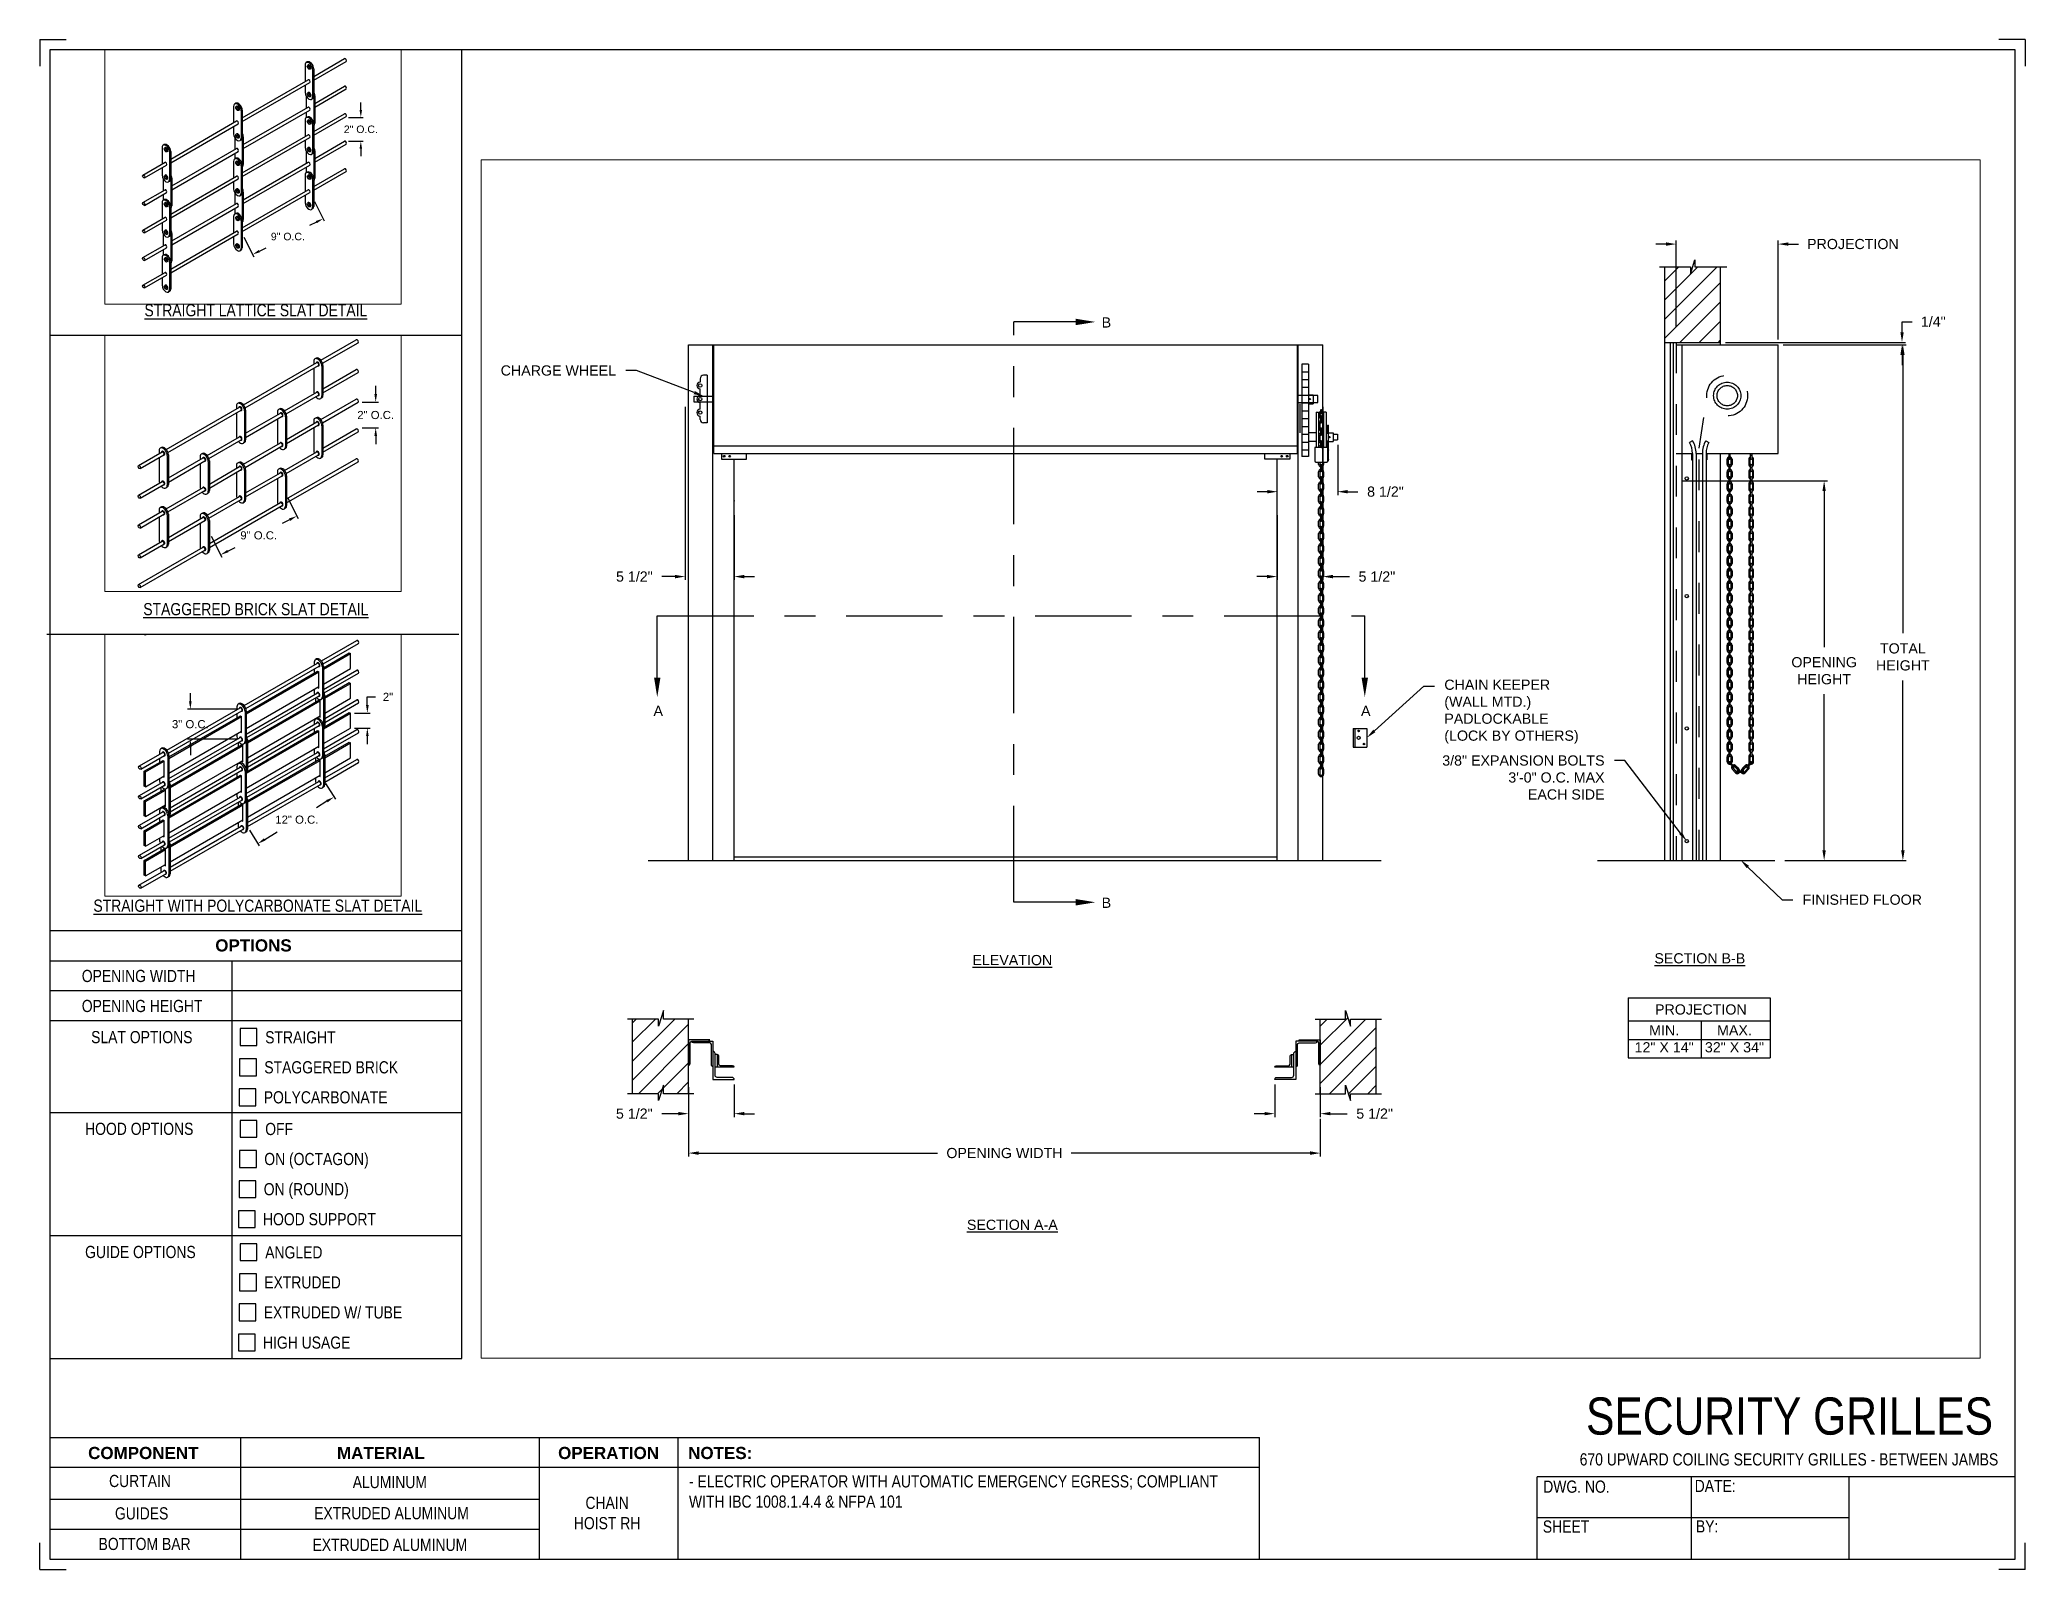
# Paper-space layout '670 CHAIN HOIST RH' of a CAD drawing. Header units: inches. Extents: x 0.1 to 10.9, y 0.1 to 8.4.
# The model-space entities are those that its viewports show. They can reach past a viewport. Long polylines and large blocks are cut down to what shows.
import ezdxf
from ezdxf import colors
from ezdxf.entities.mleader import LeaderData, LeaderLine
from ezdxf.math import Vec2, Vec3

# ---------------------------------------------------------------- set-up
doc = ezdxf.new("R2010")
doc.units = ezdxf.units.IN
doc.header["$LTSCALE"] = 0.25
doc.header["$MEASUREMENT"] = 0
for name, pattern in [('CENTER', [2, 1.25, -0.25, 0.25, -0.25]), ('HIDDEN', [0.375, 0.25, -0.125]), ('HIDDEN2', [0.1875, 0.125, -0.0625])]:
    doc.linetypes.add(name, pattern=pattern)
for name, color, linetype in [('ANNOTATIONS', 1, 'Continuous'), ('CHAIN HOIST RH', 7, 'Continuous'), ('DETAILS', 4, 'Continuous'), ('SECTION CUTS', 6, 'CENTER'), ('TITLE BLOCK', 7, 'Continuous')]:
    doc.layers.add(name, color=color, linetype=linetype)
doc.styles.add('ARIAL', font='arial.ttf', dxfattribs={"height": 0.09375})
doc.styles.add('CADdetails-DIMENSIONS', font='ARIALN.TTF', dxfattribs={"height": 2.38})
doc.styles.get("Standard").update_dxf_attribs({"font": 'romans.shx'})
doc.dimstyles.new('STANDARD$0', dxfattribs={"dimtxt": 0.09375, "dimasz": 0.09375, "dimexe": 0.03125, "dimexo": 0.046875, "dimgap": 0.09, "dimtad": 0, "dimtih": 1, "dimtoh": 1, "dimdec": 4, "dimzin": 0, "dimdsep": 46, "dimtxsty": 'ARIAL', "dimcen": 0.09, "dimadec": 0, "dimazin": 0, "dimtfac": 1, "dimtdec": 4, "dimtofl": 0, "dimtmove": 0, "dimatfit": 1, "dimfxl": 1, "dimtolj": 1, "dimtzin": 0, "dimarcsym": 0})
pattern_1 = [(45, (7.58987, -36.35663), (-0.08838835, 0.08838835), [])]

psp = doc.layouts.new('670 CHAIN HOIST RH')

# ---------------------------------------------------------------- texts
at = {"layer": 'TITLE BLOCK', "style": 'CADdetails-DIMENSIONS'}
for s, insert, char_height, width, attachment_point in [('{\\LSTRAIGHT LATTICE SLAT DETAIL}', (1.248, 6.981), 0.06641, 1.75949, 2), ('{\\LSTAGGERED BRICK SLAT DETAIL}', (1.248, 5.348), 0.06641, 1.75949, 2), ('{\\L STRAIGHT WITH POLYCARBONATE SLAT DETAIL}', (1.248, 3.728), 0.06641, 1.94889, 2), ('{\\fArial|b1|i0|c0|p34;OPTIONS}', (1.235, 3.511), 0.06641, 1.75949, 2), ('OPENING WIDTH', (0.297, 3.344), 0.06641, 1.30693, 1), ('OPENING HEIGHT', (0.297, 3.18), 0.06641, 1.30693, 1), ('SLAT OPTIONS', (0.348, 3.01), 0.06641, 1.30693, 1), ('STRAIGHT', (1.299, 3.009), 0.0664, 1.23928, 1), ('STAGGERED BRICK', (1.294, 2.845), 0.06641, 1.53035, 1), ('POLYCARBONATE', (1.291, 2.681), 0.06641, 1.53035, 1), ('HOOD OPTIONS', (0.315, 2.509), 0.06641, 1.30693, 1), ('OFF', (1.299, 2.508), 0.0664, 1.23928, 1), ('ON (OCTAGON)', (1.294, 2.344), 0.06641, 1.53035, 1), ('ON (ROUND)', (1.291, 2.179), 0.0664, 1.53035, 1), ('HOOD SUPPORT', (1.287, 2.015), 0.06641, 1.53035, 1), ('GUIDE OPTIONS', (0.315, 1.836), 0.06641, 1.30693, 1), ('ANGLED', (1.299, 1.834), 0.0664, 1.23928, 1), ('EXTRUDED', (1.294, 1.67), 0.0664, 1.53035, 1), ('EXTRUDED W/ TUBE', (1.291, 1.506), 0.06641, 1.53035, 1), ('HIGH USAGE', (1.287, 1.341), 0.0664, 1.53035, 1), ('\\A1;\\pxqc;SECURITY GRILLES', (10.979, 1.008), 0.20312, 2.70386, 3), ('{\\fArial|b1|i0|c0|p34;COMPONENT}', (0.633, 0.738), 0.06641, 1.75949, 2), ('{\\fArial|b1|i0|c0|p34;MATERIAL}', (1.931, 0.738), 0.06641, 1.75949, 2), ('{\\fArial|b1|i0|c0|p34;OPERATION}', (3.175, 0.738), 0.06641, 1.75949, 2), ('{\\fArial|b1|i0|c0|p34;NOTES:}', (3.785, 0.738), 0.06641, 1.75949, 2), ('670 UPWARD COILING SECURITY GRILLES - BETWEEN JAMBS', (9.624, 0.703), 0.06641, 2.79915, 2), ('CURTAIN', (0.615, 0.585), 0.0664, 1.75949, 2), ('ALUMINUM', (1.98, 0.579), 0.0664, 1.75949, 2), ('\\pxql,t2;- ELECTRIC OPERATOR WITH AUTOMATIC EMERGENCY EGRESS; COMPLIANT WITH IBC 1008.1.4.4 & NFPA 101', (5.111, 0.583), 0.066406, 2.9937, 2), ('DWG. NO.', (8.463, 0.554), 0.0664, 1.75949, 2), ('DATE:', (9.221, 0.558), 0.0664, 1.75949, 2), ('\\pxqc;\\PCHAIN HOIST RH', (3.167, 0.576), 0.06641, 0.40286, 2), ('GUIDES', (0.624, 0.408), 0.0664, 1.75949, 2), ('EXTRUDED ALUMINUM', (1.989, 0.409), 0.06641, 1.75949, 2), ('SHEET', (8.406, 0.336), 0.0664, 1.75949, 2), ('BY:', (9.177, 0.337), 0.0664, 1.75949, 2), ('BOTTOM BAR', (0.64, 0.241), 0.0664, 1.75949, 2), ('EXTRUDED ALUMINUM', (1.98, 0.236), 0.06641, 1.75949, 2)]:
    psp.add_mtext(s, dxfattribs=dict(at, insert=insert, char_height=char_height, width=width, attachment_point=attachment_point))

msp = doc.modelspace()

# ---------------------------------------------------------------- texts
at = {"layer": 'ANNOTATIONS', "char_height": 0.09375, "attachment_point": 2, "style": 'ARIAL'}
for s, insert, width in [('{\\LELEVATION}', (204.24975, 219.47864), 3.0834986), ('{\\LSECTION B-B}', (210.58116, 219.4946), 1.3823677), ('{\\LSECTION A-A}', (204.24975, 217.04081), 1.3823677)]:
    msp.add_mtext(s, dxfattribs=dict(at, insert=insert, width=width))
for s, width, insert in [('PROJECTION ', 1.7594917, (210.59067, 219.02366)), ('MIN.\\P12" X 14" ', 0.6711642, (210.25255, 218.83167)), ('MAX.\\P32" X 34"', 0.6567117, (210.89998, 218.83167))]:
    msp.add_mtext_dynamic_manual_height_columns(s, width=width, gutter_width=1.36268, heights=[0], dxfattribs=dict(at, insert=insert))
at = {"layer": 'SECTION CUTS', "style": 'ARIAL'}
for s, p in [('B', (205.07242, 225.25638)), ('A', (200.94509, 221.68009)), ('A', (207.46104, 221.68009)), ('B', (205.07242, 219.91218))]:
    msp.add_text(s, height=0.09375, dxfattribs=at).set_placement(p)

# ---------------------------------------------------------------- blocks, each defined once
blk = doc.blocks.new('*D32')
at = {"layer": 'ANNOTATIONS', "color": 0, "lineweight": -2, "transparency": 16777216}
for p, q in [((210.411, 223.845), (211.757, 223.845)), ((211.726, 223.751), (211.726, 222.314)), ((211.726, 220.442), (211.726, 221.879)), ((211.364, 220.348), (211.757, 220.348))]:
    blk.add_line(p, q, dxfattribs=at)
at = {"layer": 'ANNOTATIONS', "color": 0, "transparency": 16777216}
for points in [[(211.71, 223.751), (211.741, 223.751), (211.726, 223.845)], [(211.71, 220.442), (211.741, 220.442), (211.726, 220.348)]]:
    blk.add_solid(points, dxfattribs=at)
at = {"layer": 'defpoints', "color": 0, "transparency": 16777216}
for p in [(210.364, 223.845), (211.726, 223.845), (211.318, 220.348)]:
    blk.add_point(p, dxfattribs=at)
at = {"layer": 'ANNOTATIONS', "color": 0, "transparency": 16777216, "insert": (211.726, 222.096), "char_height": 0.09375, "attachment_point": 5, "style": 'ARIAL'}
blk.add_mtext('\\A1;OPENING \\PHEIGHT', dxfattribs=at)
blk = doc.blocks.new('*D33')
at = {"layer": 'ANNOTATIONS', "color": 0, "lineweight": -2, "transparency": 16777216}
for p, q in [((211.349, 225.098), (212.482, 225.098)), ((212.451, 225.004), (212.451, 222.441)), ((212.451, 220.442), (212.451, 222.006)), ((211.364, 220.348), (212.482, 220.348))]:
    blk.add_line(p, q, dxfattribs=at)
at = {"layer": 'ANNOTATIONS', "color": 0, "transparency": 16777216}
for points in [[(212.435, 225.004), (212.467, 225.004), (212.451, 225.098)], [(212.435, 220.442), (212.467, 220.442), (212.451, 220.348)]]:
    blk.add_solid(points, dxfattribs=at)
at = {"layer": 'defpoints', "color": 0, "transparency": 16777216}
for p in [(211.302, 225.098), (211.318, 220.348), (212.451, 220.348)]:
    blk.add_point(p, dxfattribs=at)
at = {"layer": 'ANNOTATIONS', "color": 0, "transparency": 16777216, "insert": (212.451, 222.223), "char_height": 0.0938, "attachment_point": 5, "style": 'ARIAL'}
blk.add_mtext('\\A1;TOTAL\\PHEIGHT', dxfattribs=at)
blk = doc.blocks.new('*D25')
at = {"layer": 'ANNOTATIONS', "color": 0, "lineweight": -2, "transparency": 16777216}
for p, q in [((210.271, 226.025), (210.177, 226.025)), ((210.364, 225.26), (210.364, 226.057)), ((211.302, 225.145), (211.302, 226.057)), ((211.396, 226.025), (211.489, 226.025))]:
    blk.add_line(p, q, dxfattribs=at)
at = {"layer": 'ANNOTATIONS', "color": 0, "transparency": 16777216}
for points in [[(210.271, 226.041), (210.271, 226.01), (210.364, 226.025)], [(211.396, 226.041), (211.396, 226.01), (211.302, 226.025)]]:
    blk.add_solid(points, dxfattribs=at)
at = {"layer": 'defpoints', "color": 0, "transparency": 16777216}
for p in [(211.302, 226.025), (210.364, 225.213), (211.302, 225.098)]:
    blk.add_point(p, dxfattribs=at)
at = {"layer": 'ANNOTATIONS', "color": 0, "transparency": 16777216, "insert": (211.991, 226.025), "char_height": 0.09375, "attachment_point": 5, "style": 'ARIAL'}
blk.add_mtext('\\A1;PROJECTION', dxfattribs=at)
blk = doc.blocks.new('*D26')
at = {"layer": 'ANNOTATIONS', "color": 0, "lineweight": -2, "transparency": 16777216}
for p, q in [((201.268, 218.26), (201.268, 217.986)), ((201.688, 218.285), (201.688, 217.986)), ((201.174, 218.017), (201.021, 218.017)), ((201.782, 218.017), (201.876, 218.017))]:
    blk.add_line(p, q, dxfattribs=at)
at = {"layer": 'ANNOTATIONS', "color": 0, "transparency": 16777216}
for points in [[(201.174, 218.033), (201.174, 218.002), (201.268, 218.017)], [(201.782, 218.033), (201.782, 218.002), (201.688, 218.017)]]:
    blk.add_solid(points, dxfattribs=at)
at = {"layer": 'defpoints', "color": 0, "transparency": 16777216}
for p in [(201.268, 218.307), (201.688, 218.332), (201.268, 218.017)]:
    blk.add_point(p, dxfattribs=at)
at = {"layer": 'ANNOTATIONS', "color": 0, "transparency": 16777216, "insert": (200.768, 218.017), "char_height": 0.0938, "attachment_point": 5, "style": 'ARIAL'}
blk.add_mtext('\\A1;5 1/2"', dxfattribs=at)
blk = doc.blocks.new('*D27')
at = {"layer": 'ANNOTATIONS', "color": 0, "lineweight": -2, "transparency": 16777216}
for p, q in [((212.443, 225.214), (212.443, 225.31)), ((212.443, 225.31), (212.537, 225.31)), ((210.818, 225.12), (212.474, 225.12)), ((211.349, 225.098), (212.474, 225.098)), ((212.443, 225.004), (212.443, 224.911))]:
    blk.add_line(p, q, dxfattribs=at)
at = {"layer": 'ANNOTATIONS', "color": 0, "transparency": 16777216}
for points in [[(212.428, 225.214), (212.459, 225.214), (212.443, 225.12)], [(212.428, 225.004), (212.459, 225.004), (212.443, 225.098)]]:
    blk.add_solid(points, dxfattribs=at)
at = {"layer": 'defpoints', "color": 0, "transparency": 16777216}
for p in [(210.771, 225.12), (212.443, 225.12), (211.302, 225.098)]:
    blk.add_point(p, dxfattribs=at)
at = {"layer": 'ANNOTATIONS', "color": 0, "transparency": 16777216, "insert": (212.731, 225.31), "char_height": 0.0938, "attachment_point": 5, "style": 'ARIAL'}
blk.add_mtext('\\A1;1/4"', dxfattribs=at)
blk = doc.blocks.new('*D28')
at = {"layer": 'ANNOTATIONS', "color": 0, "lineweight": -2, "transparency": 16777216}
for p, q in [((206.666, 218.285), (206.666, 217.986)), ((207.086, 218.26), (207.086, 217.986)), ((206.572, 218.017), (206.478, 218.017)), ((207.179, 218.017), (207.333, 218.017))]:
    blk.add_line(p, q, dxfattribs=at)
at = {"layer": 'ANNOTATIONS', "color": 0, "transparency": 16777216}
for points in [[(206.572, 218.033), (206.572, 218.002), (206.666, 218.017)], [(207.179, 218.033), (207.179, 218.002), (207.086, 218.017)]]:
    blk.add_solid(points, dxfattribs=at)
at = {"layer": 'defpoints', "color": 0, "transparency": 16777216}
for p in [(206.666, 218.332), (207.086, 218.307), (207.086, 218.017)]:
    blk.add_point(p, dxfattribs=at)
at = {"layer": 'ANNOTATIONS', "color": 0, "transparency": 16777216, "insert": (207.586, 218.017), "char_height": 0.0938, "attachment_point": 5, "style": 'ARIAL'}
blk.add_mtext('\\A1;5 1/2"', dxfattribs=at)
blk = doc.blocks.new('*D29')
at = {"layer": 'ANNOTATIONS', "color": 0, "lineweight": -2, "transparency": 16777216}
for p, q in [((201.236, 224.525), (201.236, 222.932)), ((201.688, 223.529), (201.688, 222.932)), ((201.142, 222.963), (201.022, 222.963)), ((201.782, 222.963), (201.876, 222.963))]:
    blk.add_line(p, q, dxfattribs=at)
at = {"layer": 'ANNOTATIONS', "color": 0, "transparency": 16777216}
for points in [[(201.142, 222.979), (201.142, 222.947), (201.236, 222.963)], [(201.782, 222.979), (201.782, 222.947), (201.688, 222.963)]]:
    blk.add_solid(points, dxfattribs=at)
at = {"layer": 'defpoints', "color": 0, "transparency": 16777216}
for p in [(201.236, 224.572), (201.688, 223.576), (201.236, 222.963)]:
    blk.add_point(p, dxfattribs=at)
at = {"layer": 'ANNOTATIONS', "color": 0, "transparency": 16777216, "insert": (200.769, 222.963), "char_height": 0.0938, "attachment_point": 5, "style": 'ARIAL'}
blk.add_mtext('\\A1;5 1/2"', dxfattribs=at)
blk = doc.blocks.new('*D30')
at = {"layer": 'ANNOTATIONS', "color": 0, "lineweight": -2, "transparency": 16777216}
for p, q in [((207.108, 224.525), (207.108, 222.932)), ((206.688, 223.529), (206.688, 222.932)), ((206.594, 222.963), (206.501, 222.963)), ((207.202, 222.963), (207.354, 222.963))]:
    blk.add_line(p, q, dxfattribs=at)
at = {"layer": 'ANNOTATIONS', "color": 0, "transparency": 16777216}
for points in [[(206.594, 222.979), (206.594, 222.947), (206.688, 222.963)], [(207.202, 222.979), (207.202, 222.947), (207.108, 222.963)]]:
    blk.add_solid(points, dxfattribs=at)
at = {"layer": 'defpoints', "color": 0, "transparency": 16777216}
for p in [(207.108, 224.572), (206.688, 223.576), (207.108, 222.963)]:
    blk.add_point(p, dxfattribs=at)
at = {"layer": 'ANNOTATIONS', "color": 0, "transparency": 16777216, "insert": (207.607, 222.963), "char_height": 0.0938, "attachment_point": 5, "style": 'ARIAL'}
blk.add_mtext('\\A1;5 1/2"', dxfattribs=at)
blk = doc.blocks.new('*D31')
at = {"layer": 'ANNOTATIONS', "color": 0, "lineweight": -2, "transparency": 16777216}
for p, q in [((201.268, 218.115), (201.268, 217.623)), ((207.086, 217.97), (207.086, 217.623)), ((201.362, 217.654), (203.561, 217.654)), ((206.992, 217.654), (204.793, 217.654))]:
    blk.add_line(p, q, dxfattribs=at)
at = {"layer": 'ANNOTATIONS', "color": 0, "transparency": 16777216}
for points in [[(201.362, 217.67), (201.362, 217.638), (201.268, 217.654)], [(206.992, 217.67), (206.992, 217.638), (207.086, 217.654)]]:
    blk.add_solid(points, dxfattribs=at)
at = {"layer": 'defpoints', "color": 0, "transparency": 16777216}
for p in [(201.268, 218.162), (207.086, 218.017), (207.086, 217.654)]:
    blk.add_point(p, dxfattribs=at)
at = {"layer": 'ANNOTATIONS', "color": 0, "transparency": 16777216, "insert": (204.177, 217.654), "char_height": 0.09375, "attachment_point": 5, "style": 'ARIAL'}
blk.add_mtext('\\A1;OPENING WIDTH', dxfattribs=at)
blk = doc.blocks.new('*D71')
at = {"layer": 'ANNOTATIONS', "color": 0, "lineweight": -2, "transparency": 16777216}
for p, q in [((207.246, 224.175), (207.246, 223.714)), ((206.597, 223.745), (206.503, 223.745)), ((206.69, 223.723), (206.69, 223.776)), ((207.339, 223.745), (207.433, 223.745))]:
    blk.add_line(p, q, dxfattribs=at)
at = {"layer": 'ANNOTATIONS', "color": 0, "transparency": 16777216}
for points in [[(206.597, 223.761), (206.597, 223.729), (206.69, 223.745)], [(207.339, 223.761), (207.339, 223.729), (207.246, 223.745)]]:
    blk.add_solid(points, dxfattribs=at)
at = {"layer": 'defpoints', "color": 0, "transparency": 16777216}
for p in [(207.246, 224.221), (206.69, 223.676), (207.246, 223.745)]:
    blk.add_point(p, dxfattribs=at)
at = {"layer": 'ANNOTATIONS', "color": 0, "transparency": 16777216, "insert": (207.686, 223.745), "char_height": 0.0938, "attachment_point": 5, "style": 'ARIAL'}
blk.add_mtext('\\A1;8 1/2"', dxfattribs=at)
blk = doc.blocks.new('*D107')
at = {"layer": 'ANNOTATIONS', "color": 0, "lineweight": -2, "transparency": 16777216}
for p, q in [((197.198, 222.47), (197.321, 222.227)), ((197.223, 222.213), (197.139, 222.17)), ((196.318, 222.023), (196.441, 221.78)), ((196.511, 221.851), (196.594, 221.893))]:
    blk.add_line(p, q, dxfattribs=at)
at = {"layer": 'ANNOTATIONS', "color": 0, "transparency": 16777216}
for points in [[(197.216, 222.227), (197.23, 222.199), (197.307, 222.255)], [(196.504, 221.865), (196.518, 221.837), (196.427, 221.808)]]:
    blk.add_solid(points, dxfattribs=at)
at = {"layer": 'defpoints', "color": 0, "transparency": 16777216}
for p in [(197.176, 222.512), (197.307, 222.255), (196.297, 222.065)]:
    blk.add_point(p, dxfattribs=at)
at = {"layer": 'ANNOTATIONS', "color": 0, "transparency": 16777216, "insert": (196.867, 222.032), "char_height": 0.09375, "attachment_point": 5, "style": 'ARIAL'}
blk.add_mtext('\\A1;9" O.C.', dxfattribs=at)
blk = doc.blocks.new('*D108')
at = {"layer": 'ANNOTATIONS', "color": 0, "lineweight": -2, "transparency": 16777216}
for p, q in [((197.778, 223.613), (197.778, 223.707)), ((197.622, 223.52), (197.809, 223.52)), ((197.622, 223.222), (197.809, 223.222)), ((197.778, 223.129), (197.778, 223.035))]:
    blk.add_line(p, q, dxfattribs=at)
at = {"layer": 'ANNOTATIONS', "color": 0, "transparency": 16777216}
for points in [[(197.762, 223.613), (197.793, 223.613), (197.778, 223.52)], [(197.762, 223.129), (197.793, 223.129), (197.778, 223.222)]]:
    blk.add_solid(points, dxfattribs=at)
at = {"layer": 'defpoints', "color": 0, "transparency": 16777216}
for p in [(197.575, 223.52), (197.778, 223.52), (197.575, 223.222)]:
    blk.add_point(p, dxfattribs=at)
at = {"layer": 'ANNOTATIONS', "color": 0, "transparency": 16777216, "insert": (197.778, 223.371), "char_height": 0.09375, "attachment_point": 5, "style": 'ARIAL'}
blk.add_mtext('\\A1;2" O.C.', dxfattribs=at)
blk = doc.blocks.new('*D109')
at = {"layer": 'ANNOTATIONS', "color": 0, "lineweight": -2, "transparency": 16777216}
for p, q in [((196.907, 219.343), (197.03, 219.1)), ((196.932, 219.086), (196.848, 219.043)), ((196.027, 218.896), (196.15, 218.653)), ((196.22, 218.724), (196.303, 218.766))]:
    blk.add_line(p, q, dxfattribs=at)
at = {"layer": 'ANNOTATIONS', "color": 0, "transparency": 16777216}
for points in [[(196.925, 219.1), (196.939, 219.072), (197.016, 219.128)], [(196.213, 218.738), (196.227, 218.71), (196.136, 218.681)]]:
    blk.add_solid(points, dxfattribs=at)
at = {"layer": 'defpoints', "color": 0, "transparency": 16777216}
for p in [(196.885, 219.385), (197.016, 219.128), (196.006, 218.938)]:
    blk.add_point(p, dxfattribs=at)
at = {"layer": 'ANNOTATIONS', "color": 0, "transparency": 16777216, "insert": (196.576, 218.905), "char_height": 0.09375, "attachment_point": 5, "style": 'ARIAL'}
blk.add_mtext('\\A1;9" O.C.', dxfattribs=at)
blk = doc.blocks.new('*D110')
at = {"layer": 'ANNOTATIONS', "color": 0, "lineweight": -2, "transparency": 16777216}
for p, q in [((197.927, 220.538), (197.927, 220.631)), ((197.771, 220.444), (197.958, 220.444)), ((197.771, 220.147), (197.958, 220.147)), ((197.927, 220.053), (197.927, 219.959))]:
    blk.add_line(p, q, dxfattribs=at)
at = {"layer": 'ANNOTATIONS', "color": 0, "transparency": 16777216}
for points in [[(197.912, 220.538), (197.943, 220.538), (197.927, 220.444)], [(197.912, 220.053), (197.943, 220.053), (197.927, 220.147)]]:
    blk.add_solid(points, dxfattribs=at)
at = {"layer": 'defpoints', "color": 0, "transparency": 16777216}
for p in [(197.724, 220.444), (197.927, 220.444), (197.724, 220.147)]:
    blk.add_point(p, dxfattribs=at)
at = {"layer": 'ANNOTATIONS', "color": 0, "transparency": 16777216, "insert": (197.927, 220.295), "char_height": 0.09375, "attachment_point": 5, "style": 'ARIAL'}
blk.add_mtext('\\A1;2" O.C.', dxfattribs=at)
blk = doc.blocks.new('*D111')
at = {"layer": 'ANNOTATIONS', "color": 0, "lineweight": -2, "transparency": 16777216}
for p, q in [((197.285, 216.588), (197.398, 216.405)), ((197.301, 216.382), (197.179, 216.307)), ((196.406, 216.049), (196.518, 215.866)), ((196.582, 215.941), (196.727, 216.03))]:
    blk.add_line(p, q, dxfattribs=at)
at = {"layer": 'ANNOTATIONS', "color": 0, "transparency": 16777216}
for points in [[(197.293, 216.396), (197.309, 216.369), (197.381, 216.431)], [(196.573, 215.955), (196.59, 215.928), (196.502, 215.892)]]:
    blk.add_solid(points, dxfattribs=at)
at = {"layer": 'defpoints', "color": 0, "transparency": 16777216}
for p in [(197.261, 216.628), (197.381, 216.431), (196.381, 216.089)]:
    blk.add_point(p, dxfattribs=at)
at = {"layer": 'ANNOTATIONS', "color": 0, "transparency": 16777216, "insert": (196.953, 216.169), "char_height": 0.09375, "attachment_point": 5, "style": 'ARIAL'}
blk.add_mtext('\\A1;12" O.C.', dxfattribs=at)
blk = doc.blocks.new('*D112')
at = {"layer": 'ANNOTATIONS', "color": 0, "lineweight": -2, "transparency": 16777216}
for p, q in [((197.767, 217.494), (197.767, 217.588)), ((197.767, 217.588), (197.861, 217.588)), ((197.619, 217.4), (197.798, 217.4)), ((197.619, 217.228), (197.798, 217.228)), ((197.767, 217.134), (197.767, 217.04))]:
    blk.add_line(p, q, dxfattribs=at)
at = {"layer": 'ANNOTATIONS', "color": 0, "transparency": 16777216}
for points in [[(197.752, 217.494), (197.783, 217.494), (197.767, 217.4)], [(197.752, 217.134), (197.783, 217.134), (197.767, 217.228)]]:
    blk.add_solid(points, dxfattribs=at)
at = {"layer": 'defpoints', "color": 0, "transparency": 16777216}
for p in [(197.572, 217.4), (197.767, 217.4), (197.572, 217.228)]:
    blk.add_point(p, dxfattribs=at)
at = {"layer": 'ANNOTATIONS', "color": 0, "transparency": 16777216, "insert": (198.006, 217.588), "char_height": 0.0938, "attachment_point": 5, "style": 'ARIAL'}
blk.add_mtext('\\A1;2"', dxfattribs=at)
blk = doc.blocks.new('*D113')
at = {"layer": 'ANNOTATIONS', "color": 0, "lineweight": -2, "transparency": 16777216}
for p, q in [((195.723, 217.538), (195.723, 217.632)), ((196.277, 217.444), (195.691, 217.444)), ((196.277, 217.1), (195.691, 217.1)), ((195.723, 217.007), (195.723, 216.913))]:
    blk.add_line(p, q, dxfattribs=at)
at = {"layer": 'ANNOTATIONS', "color": 0, "transparency": 16777216}
for points in [[(195.707, 217.538), (195.738, 217.538), (195.723, 217.444)], [(195.707, 217.007), (195.738, 217.007), (195.723, 217.1)]]:
    blk.add_solid(points, dxfattribs=at)
at = {"layer": 'defpoints', "color": 0, "transparency": 16777216}
for p in [(196.324, 217.444), (195.723, 217.1), (196.324, 217.1)]:
    blk.add_point(p, dxfattribs=at)
at = {"layer": 'ANNOTATIONS', "color": 0, "transparency": 16777216, "insert": (195.723, 217.272), "char_height": 0.09375, "attachment_point": 5, "style": 'ARIAL'}
blk.add_mtext('\\A1;3" O.C.', dxfattribs=at)

# ---------------------------------------------------------------- dimensions: what is measured, and where the dimension line sits
at = {"layer": 'ANNOTATIONS'}
for base, p1, p2, text, picture, middle in [((211.30198, 226.02532), (210.36448, 225.21315), (211.30198, 225.0981), 'PROJECTION', '*D25', (211.99109, 226.02532)), ((207.1082, 222.9629), (206.68813, 223.57628), (207.1082, 224.57215), '5 1/2"', '*D30', (207.60699, 222.9629)), ((207.24552, 223.74502), (206.69043, 223.67628), (207.24552, 224.22146), '8 1/2"', '*D71', (207.68619, 223.74502)), ((207.0857, 217.65388), (201.26806, 218.162), (207.0857, 218.01734), 'OPENING WIDTH', '*D31', (204.17688, 217.65388)), ((207.0857, 218.01734), (206.66563, 218.33176), (207.0857, 218.30663), '5 1/2"', '*D28', (207.5857, 218.01734))]:
    dim = msp.add_linear_dim(base=base, p1=p1, p2=p2, text=text, dimstyle='STANDARD$0', dxfattribs=at)
    dim.commit()
    dim.dimension.update_dxf_attribs({"geometry": picture, "text_midpoint": middle, "dimtype": 160})
for base, p1, p2, angle, text, picture, middle, dimtype in [((212.44323, 225.12032), (211.30198, 225.0981), (210.77073, 225.12032), 90, '1/4"', '*D27', (212.73106, 225.30961), 160), ((212.45104, 220.3481), (211.30198, 225.0981), (211.3176, 220.3481), 90, 'TOTAL\\PHEIGHT', '*D33', (212.45104, 222.2231), 160), ((201.2357, 222.9629), (201.68813, 223.57628), (201.2357, 224.57215), 180, '5 1/2"', '*D29', (200.76927, 222.9629), 160), ((201.26806, 218.01734), (201.68813, 218.33176), (201.26806, 218.30663), 180, '5 1/2"', '*D26', (200.76806, 218.01734), 160), ((197.38118, 216.43132), (196.3813, 216.08864), (197.26091, 216.62761), 31.49751, '12" O.C.', '*D111', (196.95303, 216.16897), 161)]:
    dim = msp.add_linear_dim(base=base, p1=p1, p2=p2, angle=angle, text=text, dimstyle='STANDARD$0', dxfattribs=at)
    dim.commit()
    dim.dimension.update_dxf_attribs({"geometry": picture, "text_midpoint": middle, "dimtype": dimtype})
for base, p1, p2, text, picture, middle in [((211.72555, 223.84474), (211.3176, 220.3481), (210.36448, 223.84474), 'OPENING \\PHEIGHT', '*D32', (211.72555, 222.09642)), ((197.77777, 223.51973), (197.57463, 223.22249), (197.57463, 223.51973), '2" O.C.', '*D108', (197.77777, 223.37111)), ((197.9272, 220.44379), (197.72407, 220.14655), (197.72407, 220.44379), '2" O.C.', '*D110', (197.9272, 220.29517)), ((195.72267, 217.10032), (196.32413, 217.44407), (196.32413, 217.10032), '3" O.C.', '*D113', (195.72267, 217.2722))]:
    dim = msp.add_linear_dim(base=base, p1=p1, p2=p2, angle=90, text=text, dimstyle='STANDARD$0', dxfattribs=at)
    dim.commit()
    dim.dimension.update_dxf_attribs({"geometry": picture, "text_midpoint": middle})
for p1, p2, distance, text, picture, middle in [((196.29672, 222.06467), (197.17633, 222.51177), -0.28764, '9" O.C.', '*D107', (196.86685, 222.03181)), ((196.00571, 218.93754), (196.88532, 219.38464), -0.28764, '9" O.C.', '*D109', (196.57585, 218.90468)), ((197.57238, 217.228), (197.57238, 217.40017), -0.19474, '2"', '*D112', (198.00555, 217.58767))]:
    dim = msp.add_aligned_dim(p1=p1, p2=p2, distance=distance, text=text, dimstyle='STANDARD$0', dxfattribs=at)
    dim.commit()
    dim.dimension.update_dxf_attribs({"geometry": picture, "text_midpoint": middle})

# ---------------------------------------------------------------- hatches: boundary and pattern name
at = {"layer": 'CHAIN HOIST RH', "linetype": 'Continuous'}
h = msp.add_hatch(dxfattribs=at)
h.set_pattern_fill('ANSI31', color=256, style=0)
h.set_pattern_definition([(45, (8.14122, -36.35663), (-0.08838835, 0.08838835), [])])
h.paths.add_polyline_path([(210.77073, 225.08153), (210.77073, 225.81612), (210.53423, 225.81612), (210.53423, 225.88078), (210.49582, 225.74742), (210.49582, 225.81612), (210.2551, 225.81612), (210.2551, 225.26582)])
h.paths.add_polyline_path([(210.2551, 225.26582), (210.2551, 225.12032), (210.77073, 225.12032), (210.77073, 225.06776), (210.77073, 225.08153)])
at = {"layer": 'CHAIN HOIST RH'}
h = msp.add_hatch(dxfattribs=at)
h.set_pattern_fill('ANSI31', color=256, style=0)
h.set_pattern_definition(pattern_1)
h.paths.add_polyline_path([(200.98964, 218.82445), (200.98964, 218.88856), (200.75243, 218.88856), (200.75243, 218.20106), (200.98964, 218.20106), (200.98964, 218.13695), (201.03654, 218.27902), (201.03654, 218.20106), (201.26806, 218.20106), (201.26806, 218.88856), (201.03654, 218.88856), (201.03654, 218.96652)])
h = msp.add_hatch(dxfattribs=at)
h.set_pattern_fill('ANSI31', color=256, style=0)
h.set_pattern_definition(pattern_1)
h.paths.add_polyline_path([(207.36412, 218.82445), (207.36412, 218.88856), (207.60132, 218.88856), (207.60132, 218.20106), (207.36412, 218.20106), (207.36412, 218.13695), (207.31722, 218.27902), (207.31722, 218.20106), (207.0857, 218.20106), (207.0857, 218.88856), (207.31722, 218.88856), (207.31722, 218.96652)])

# ---------------------------------------------------------------- linework, layer by layer
at = {"layer": 'ANNOTATIONS'}
for p, q in [((209.92198, 219.08309), (209.92198, 218.53172)), ((209.92198, 219.08309), (211.22975, 219.08309)), ((211.22975, 219.08309), (211.22975, 218.53172)), ((209.92198, 218.87162), (211.22975, 218.87162)), ((209.92198, 218.70167), (211.22975, 218.70167)), ((210.59483, 218.87162), (210.59483, 218.53172)), ((209.92198, 218.53172), (211.22975, 218.53172))]:
    msp.add_line(p, q, dxfattribs=at)
at = {"layer": 'CHAIN HOIST RH', "linetype": 'Continuous'}
for p, q in [((210.49582, 225.74742), (210.53423, 225.88078)), ((210.53423, 225.88078), (210.53423, 225.81612)), ((210.20871, 225.81612), (210.49582, 225.81612)), ((210.2551, 225.81612), (210.2551, 220.3481)), ((210.49582, 225.81612), (210.49582, 225.74742)), ((210.53423, 225.81612), (210.82942, 225.81612)), ((210.77073, 225.0981), (210.77073, 225.81612)), ((210.2551, 225.12032), (210.77073, 225.12032)), ((210.309, 225.12032), (210.309, 220.3481)), ((210.3367, 225.12032), (210.3367, 220.3481)), ((201.26806, 220.3481), (201.26806, 225.0981)), ((201.26806, 225.0981), (207.1082, 225.0981)), ((201.49275, 220.3481), (201.49275, 225.0981)), ((201.50063, 224.0981), (201.50063, 225.0981)), ((206.87563, 224.0981), (206.87563, 225.0981)), ((206.88351, 220.3481), (206.88351, 225.0981)), ((207.1082, 220.3481), (207.1082, 225.0981)), ((210.36448, 225.0981), (211.30198, 225.0981)), ((210.41725, 224.0981), (210.41725, 225.0981)), ((211.30198, 224.0981), (211.30198, 225.0981)), ((201.37563, 224.7856), (201.37563, 224.75435)), ((201.43813, 224.81685), (201.40688, 224.81685)), ((201.43813, 224.81685), (201.43813, 224.37935)), ((201.37563, 224.62935), (201.37563, 224.69185)), ((201.37563, 224.50435), (201.37563, 224.56685)), ((207.06313, 224.62935), (206.87563, 224.62935)), ((206.87563, 224.56685), (207.06313, 224.56685)), ((206.90136, 224.28672), (206.90136, 224.55458)), ((207.06313, 224.56685), (207.06313, 224.62935)), ((201.37563, 224.4106), (201.37563, 224.44185)), ((201.43813, 224.37935), (201.40688, 224.37935)), ((210.515, 224.21369), (210.48609, 224.19671)), ((210.63583, 224.21369), (210.66474, 224.19671)), ((206.87563, 224.16391), (201.50063, 224.16391)), ((201.50063, 224.0981), (206.87563, 224.0981)), ((201.57127, 224.0981), (201.57127, 224.04568)), ((201.57127, 224.04568), (201.80207, 224.04568)), ((201.68813, 220.3481), (201.68813, 224.04568)), ((201.80207, 224.04568), (201.80207, 224.0981)), ((206.57418, 224.04568), (206.57418, 224.0981)), ((206.80499, 224.04568), (206.57418, 224.04568)), ((206.68813, 220.3481), (206.68813, 224.04568)), ((206.80499, 224.0981), (206.80499, 224.04568)), ((210.36448, 224.0981), (210.51291, 224.0981)), ((210.41481, 224.0981), (210.41481, 220.3481)), ((210.5051, 224.0981), (210.5051, 224.0396)), ((210.5051, 224.0396), (210.51291, 224.0396)), ((210.51291, 224.0981), (210.51291, 220.3481)), ((210.54644, 224.0981), (210.60439, 224.0981)), ((210.54644, 224.0981), (210.54644, 220.3481)), ((210.60439, 224.0981), (210.60439, 220.3481)), ((210.63791, 224.0981), (211.30198, 224.0981)), ((210.63791, 224.0981), (210.63791, 220.3481)), ((210.64573, 224.0396), (210.63791, 224.0396)), ((210.64573, 224.0981), (210.64573, 224.0396)), ((210.77073, 220.3481), (210.77073, 224.0981)), ((207.38891, 221.56454), (207.38891, 221.39266)), ((207.38891, 221.56454), (207.51391, 221.56454)), ((207.40453, 221.56454), (207.40453, 221.39266)), ((207.51391, 221.56454), (207.51391, 221.39266)), ((207.38891, 221.39266), (207.51391, 221.39266)), ((209.6395, 220.3481), (211.27073, 220.3481)), ((200.98964, 218.88856), (200.70556, 218.88856)), ((201.03654, 218.96652), (200.98964, 218.82445)), ((200.98964, 218.82445), (200.98964, 218.88856)), ((201.03654, 218.88856), (201.03654, 218.96652)), ((201.31493, 218.88856), (201.03654, 218.88856)), ((207.03882, 218.88856), (207.31722, 218.88856)), ((207.31722, 218.88856), (207.31722, 218.96652)), ((207.31722, 218.96652), (207.36412, 218.82445)), ((207.36412, 218.82445), (207.36412, 218.88856)), ((207.36412, 218.88856), (207.6482, 218.88856)), ((201.49275, 218.68345), (201.49275, 218.33176)), ((201.53182, 218.56132), (201.51229, 218.56132)), ((206.82193, 218.56132), (206.84147, 218.56132)), ((206.86101, 218.68345), (206.86101, 218.33176)), ((201.49275, 218.44899), (201.49275, 218.44899)), ((201.68813, 218.44409), (201.51229, 218.44409)), ((201.68813, 218.44409), (201.68813, 218.44409)), ((206.66563, 218.44409), (206.66563, 218.44409)), ((206.86101, 218.44899), (206.86101, 218.44899)), ((200.98964, 218.20106), (200.70556, 218.20106)), ((201.03654, 218.27902), (200.98964, 218.13695)), ((200.98964, 218.13695), (200.98964, 218.20106)), ((201.03654, 218.20106), (201.03654, 218.27902)), ((201.31493, 218.20106), (201.03654, 218.20106)), ((207.03882, 218.20106), (207.31722, 218.20106)), ((207.31722, 218.20106), (207.31722, 218.27902)), ((207.31722, 218.27902), (207.36412, 218.13695)), ((207.36412, 218.20106), (207.6482, 218.20106)), ((207.36412, 218.13695), (207.36412, 218.20106))]:
    msp.add_line(p, q, dxfattribs=at)
at = {"layer": 'CHAIN HOIST RH', "linetype": 'HIDDEN2'}
msp.add_line((210.36448, 225.12032), (210.36448, 220.3481), dxfattribs=at)
at = {"layer": 'CHAIN HOIST RH'}
for p, q in [((206.91488, 224.91858), (206.91488, 224.07054)), ((206.97707, 224.91858), (206.91488, 224.91858)), ((206.97707, 224.91858), (206.97707, 224.07054)), ((206.97707, 224.84697), (206.91488, 224.84697)), ((206.97707, 224.77497), (206.91488, 224.77497)), ((201.31543, 224.62405), (201.50063, 224.62405)), ((201.31543, 224.62405), (201.31543, 224.57215)), ((201.31543, 224.57215), (201.50063, 224.57215)), ((206.97707, 224.70297), (206.91488, 224.70297)), ((206.97707, 224.63097), (206.91488, 224.63097)), ((206.97707, 224.55897), (206.91488, 224.55897)), ((206.97707, 224.63741), (207.02078, 224.63741)), ((206.97707, 224.55458), (207.02078, 224.55458)), ((207.02078, 224.63741), (207.02078, 224.55458)), ((206.97707, 224.48697), (206.91488, 224.48697)), ((206.97707, 224.41497), (206.91488, 224.41497)), ((207.04868, 224.47661), (207.0706, 224.47661)), ((207.04868, 224.47661), (207.04868, 224.15042)), ((207.0706, 224.47661), (207.0706, 224.15042)), ((207.0817, 224.46067), (207.0817, 224.44442)), ((207.0817, 224.37672), (207.0817, 224.3303)), ((207.08797, 224.49418), (207.08797, 224.46443)), ((207.08797, 224.43909), (207.08797, 224.41271)), ((207.08797, 224.41271), (207.09907, 224.41271)), ((207.08797, 224.41181), (207.08797, 224.38205)), ((207.08797, 224.41181), (207.09907, 224.41181)), ((207.09907, 224.46443), (207.09907, 224.49418)), ((207.09907, 224.41271), (207.09907, 224.43909)), ((207.09907, 224.38205), (207.09907, 224.41181)), ((207.10534, 224.46067), (207.10534, 224.44442)), ((207.10534, 224.45184), (207.11644, 224.45184)), ((207.10534, 224.45094), (207.11644, 224.45094)), ((207.10534, 224.37672), (207.10534, 224.35889)), ((207.11644, 224.47661), (207.11644, 224.15042)), ((207.13837, 224.47661), (207.11644, 224.47661)), ((207.13837, 224.47661), (207.13837, 224.15042)), ((206.97707, 224.34297), (206.91488, 224.34297)), ((206.97707, 224.27097), (206.91488, 224.27097)), ((206.97707, 224.19897), (206.91488, 224.19897)), ((207.04868, 224.28672), (206.97707, 224.28672)), ((207.04868, 224.2081), (206.97707, 224.2081)), ((207.0817, 224.2626), (207.0817, 224.21618)), ((207.08797, 224.32497), (207.08797, 224.26793)), ((207.08797, 224.30098), (207.09907, 224.30098)), ((207.08797, 224.30008), (207.09907, 224.30008)), ((207.08797, 224.21085), (207.08797, 224.18446)), ((207.09907, 224.26793), (207.09907, 224.32497)), ((207.09907, 224.18446), (207.09907, 224.21085)), ((207.10534, 224.35889), (207.11644, 224.35889)), ((207.10534, 224.358), (207.11644, 224.358)), ((207.10534, 224.358), (207.10534, 224.3303)), ((207.10534, 224.2626), (207.10534, 224.24477)), ((207.10534, 224.24477), (207.11644, 224.24477)), ((207.10534, 224.24387), (207.11644, 224.24387)), ((207.10534, 224.24387), (207.10534, 224.21618)), ((207.14526, 224.28026), (207.13837, 224.28026)), ((207.14526, 224.21456), (207.13837, 224.21456)), ((207.15501, 224.29001), (207.15501, 224.35865)), ((207.15947, 224.35865), (207.15501, 224.35865)), ((207.15501, 224.02797), (207.15501, 224.20481)), ((207.15947, 224.35865), (207.15947, 224.02564)), ((207.15947, 224.28672), (207.20317, 224.28672)), ((207.15947, 224.2081), (207.20317, 224.2081)), ((207.20317, 224.28672), (207.20317, 224.2081)), ((207.20317, 224.27336), (207.24552, 224.27336)), ((207.20317, 224.22146), (207.24552, 224.22146)), ((207.24552, 224.27336), (207.24552, 224.22146)), ((206.97707, 224.12697), (206.91488, 224.12697)), ((206.97707, 224.07054), (206.91488, 224.07054)), ((207.03469, 224.15042), (207.03469, 224.02797)), ((207.15501, 224.15042), (207.03469, 224.15042)), ((207.04444, 224.01822), (207.14526, 224.01822)), ((207.0706, 223.99684), (207.0706, 224.01822)), ((207.0817, 224.01822), (207.0817, 223.99684)), ((207.08797, 224.18446), (207.09907, 224.18446)), ((207.08797, 224.18356), (207.09907, 224.18356)), ((207.08797, 224.18356), (207.08797, 224.15381)), ((207.09907, 224.15381), (207.09907, 224.18356)), ((207.10534, 224.01822), (207.10534, 223.99684)), ((207.11644, 224.01822), (207.11644, 223.99684)), ((207.15501, 224.0274), (207.15501, 224.02564)), ((207.15947, 224.02564), (207.15501, 224.02564)), ((210.83198, 223.99684), (210.83198, 224.04326)), ((210.84308, 224.04326), (210.84308, 223.99684)), ((210.84935, 224.0981), (210.84935, 224.07924)), ((210.84935, 224.07924), (210.86045, 224.07924)), ((210.84935, 224.07834), (210.84935, 224.04859)), ((210.84935, 224.07834), (210.86045, 224.07834)), ((210.86045, 224.07924), (210.86045, 224.0981)), ((210.86045, 224.04859), (210.86045, 224.07834)), ((210.86672, 224.04326), (210.86672, 224.02543)), ((210.86672, 224.02543), (210.87782, 224.02543)), ((210.86672, 224.02453), (210.86672, 223.99684)), ((210.86672, 224.02453), (210.87782, 224.02453)), ((210.87782, 224.04326), (210.87782, 224.02543)), ((210.87782, 224.02453), (210.87782, 223.99684)), ((211.03086, 224.04326), (211.03086, 224.02543)), ((211.04196, 224.02543), (211.03086, 224.02543)), ((211.03086, 224.02453), (211.03086, 223.99684)), ((211.04196, 224.02453), (211.03086, 224.02453)), ((211.04196, 224.04326), (211.04196, 224.02543)), ((211.04196, 224.02453), (211.04196, 223.99684)), ((211.04823, 224.07924), (211.04823, 224.0981)), ((211.05933, 224.07924), (211.04823, 224.07924)), ((211.05933, 224.07834), (211.04823, 224.07834)), ((211.04823, 224.04859), (211.04823, 224.07834)), ((211.05933, 224.0981), (211.05933, 224.07924)), ((211.05933, 224.07834), (211.05933, 224.04859)), ((211.0656, 224.04326), (211.0656, 223.99684)), ((211.0767, 223.99684), (211.0767, 224.04326)), ((207.0706, 223.88271), (207.0706, 223.92914)), ((207.0817, 223.92914), (207.0817, 223.88271)), ((207.08797, 223.9915), (207.08797, 223.96512)), ((207.08797, 223.96512), (207.09907, 223.96512)), ((207.08797, 223.96422), (207.09907, 223.96422)), ((207.08797, 223.96422), (207.08797, 223.93447)), ((207.08797, 223.87738), (207.08797, 223.851)), ((207.08797, 223.851), (207.09907, 223.851)), ((207.08797, 223.8501), (207.08797, 223.82034)), ((207.08797, 223.8501), (207.09907, 223.8501)), ((207.09907, 223.96512), (207.09907, 223.9915)), ((207.09907, 223.93447), (207.09907, 223.96422)), ((207.09907, 223.851), (207.09907, 223.87738)), ((207.09907, 223.82034), (207.09907, 223.8501)), ((207.10534, 223.92914), (207.10534, 223.91131)), ((207.10534, 223.91131), (207.11644, 223.91131)), ((207.10534, 223.91041), (207.10534, 223.88271)), ((207.10534, 223.91041), (207.11644, 223.91041)), ((207.11644, 223.92914), (207.11644, 223.91131)), ((207.11644, 223.91041), (207.11644, 223.88271)), ((210.83198, 223.88271), (210.83198, 223.92914)), ((210.84308, 223.92914), (210.84308, 223.88271)), ((210.84935, 223.9915), (210.84935, 223.96512)), ((210.84935, 223.96512), (210.86045, 223.96512)), ((210.84935, 223.96422), (210.86045, 223.96422)), ((210.84935, 223.96422), (210.84935, 223.93447)), ((210.84935, 223.87738), (210.84935, 223.851)), ((210.84935, 223.851), (210.86045, 223.851)), ((210.84935, 223.8501), (210.86045, 223.8501)), ((210.84935, 223.8501), (210.84935, 223.82034)), ((210.86045, 223.96512), (210.86045, 223.9915)), ((210.86045, 223.93447), (210.86045, 223.96422)), ((210.86045, 223.851), (210.86045, 223.87738)), ((210.86045, 223.82034), (210.86045, 223.8501)), ((210.86672, 223.92914), (210.86672, 223.91131)), ((210.86672, 223.91131), (210.87782, 223.91131)), ((210.86672, 223.91041), (210.86672, 223.88271)), ((210.86672, 223.91041), (210.87782, 223.91041)), ((210.87782, 223.92914), (210.87782, 223.91131)), ((210.87782, 223.91041), (210.87782, 223.88271)), ((211.03086, 223.92914), (211.03086, 223.91131)), ((211.04196, 223.91131), (211.03086, 223.91131)), ((211.03086, 223.91041), (211.03086, 223.88271)), ((211.04196, 223.91041), (211.03086, 223.91041)), ((211.04196, 223.92914), (211.04196, 223.91131)), ((211.04196, 223.91041), (211.04196, 223.88271)), ((211.04823, 223.96512), (211.04823, 223.9915)), ((211.05933, 223.96512), (211.04823, 223.96512)), ((211.04823, 223.93447), (211.04823, 223.96422)), ((211.05933, 223.96422), (211.04823, 223.96422)), ((211.04823, 223.851), (211.04823, 223.87738)), ((211.05933, 223.851), (211.04823, 223.851)), ((211.05933, 223.8501), (211.04823, 223.8501)), ((211.04823, 223.82034), (211.04823, 223.8501)), ((211.05933, 223.9915), (211.05933, 223.96512)), ((211.05933, 223.96422), (211.05933, 223.93447)), ((211.05933, 223.87738), (211.05933, 223.851)), ((211.05933, 223.8501), (211.05933, 223.82034)), ((211.0656, 223.92914), (211.0656, 223.88271)), ((211.0767, 223.88271), (211.0767, 223.92914)), ((207.0706, 223.76859), (207.0706, 223.81501)), ((207.0706, 223.65447), (207.0706, 223.70089)), ((207.0817, 223.81501), (207.0817, 223.76859)), ((207.0817, 223.70089), (207.0817, 223.65447)), ((207.08797, 223.76326), (207.08797, 223.73688)), ((207.08797, 223.73688), (207.09907, 223.73688)), ((207.08797, 223.73598), (207.08797, 223.70622)), ((207.08797, 223.73598), (207.09907, 223.73598)), ((207.08797, 223.64914), (207.08797, 223.62276)), ((207.09907, 223.73688), (207.09907, 223.76326)), ((207.09907, 223.70622), (207.09907, 223.73598)), ((207.09907, 223.62276), (207.09907, 223.64914)), ((207.10534, 223.81501), (207.10534, 223.79719)), ((207.10534, 223.79719), (207.11644, 223.79719)), ((207.10534, 223.79629), (207.11644, 223.79629)), ((207.10534, 223.79629), (207.10534, 223.76859)), ((207.10534, 223.70089), (207.10534, 223.68307)), ((207.10534, 223.68307), (207.11644, 223.68307)), ((207.10534, 223.68217), (207.11644, 223.68217)), ((207.10534, 223.68217), (207.10534, 223.65447)), ((207.11644, 223.81501), (207.11644, 223.79719)), ((207.11644, 223.79629), (207.11644, 223.76859)), ((207.11644, 223.70089), (207.11644, 223.68307)), ((207.11644, 223.68217), (207.11644, 223.65447)), ((210.83198, 223.76859), (210.83198, 223.81501)), ((210.83198, 223.65447), (210.83198, 223.70089)), ((210.84308, 223.81501), (210.84308, 223.76859)), ((210.84308, 223.70089), (210.84308, 223.65447)), ((210.84935, 223.76326), (210.84935, 223.73688)), ((210.84935, 223.73688), (210.86045, 223.73688)), ((210.84935, 223.73598), (210.86045, 223.73598)), ((210.84935, 223.73598), (210.84935, 223.70622)), ((210.84935, 223.64914), (210.84935, 223.62276)), ((210.86045, 223.73688), (210.86045, 223.76326)), ((210.86045, 223.70622), (210.86045, 223.73598)), ((210.86045, 223.62276), (210.86045, 223.64914)), ((210.86672, 223.81501), (210.86672, 223.79719)), ((210.86672, 223.79719), (210.87782, 223.79719)), ((210.86672, 223.79629), (210.86672, 223.76859)), ((210.86672, 223.79629), (210.87782, 223.79629)), ((210.86672, 223.70089), (210.86672, 223.68307)), ((210.86672, 223.68307), (210.87782, 223.68307)), ((210.86672, 223.68217), (210.87782, 223.68217)), ((210.86672, 223.68217), (210.86672, 223.65447)), ((210.87782, 223.81501), (210.87782, 223.79719)), ((210.87782, 223.79629), (210.87782, 223.76859)), ((210.87782, 223.70089), (210.87782, 223.68307)), ((210.87782, 223.68217), (210.87782, 223.65447)), ((211.03086, 223.81501), (211.03086, 223.79719)), ((211.04196, 223.79719), (211.03086, 223.79719)), ((211.04196, 223.79629), (211.03086, 223.79629)), ((211.03086, 223.79629), (211.03086, 223.76859)), ((211.03086, 223.70089), (211.03086, 223.68307)), ((211.04196, 223.68307), (211.03086, 223.68307)), ((211.04196, 223.68217), (211.03086, 223.68217)), ((211.03086, 223.68217), (211.03086, 223.65447)), ((211.04196, 223.81501), (211.04196, 223.79719)), ((211.04196, 223.79629), (211.04196, 223.76859)), ((211.04196, 223.70089), (211.04196, 223.68307)), ((211.04196, 223.68217), (211.04196, 223.65447)), ((211.04823, 223.73688), (211.04823, 223.76326)), ((211.05933, 223.73688), (211.04823, 223.73688)), ((211.04823, 223.70622), (211.04823, 223.73598)), ((211.05933, 223.73598), (211.04823, 223.73598)), ((211.04823, 223.62276), (211.04823, 223.64914)), ((211.05933, 223.76326), (211.05933, 223.73688)), ((211.05933, 223.73598), (211.05933, 223.70622)), ((211.05933, 223.64914), (211.05933, 223.62276)), ((211.0656, 223.81501), (211.0656, 223.76859)), ((211.0656, 223.70089), (211.0656, 223.65447)), ((211.0767, 223.76859), (211.0767, 223.81501)), ((211.0767, 223.65447), (211.0767, 223.70089)), ((207.0706, 223.54035), (207.0706, 223.58677)), ((207.0706, 223.42623), (207.0706, 223.47265)), ((207.0817, 223.58677), (207.0817, 223.54035)), ((207.0817, 223.47265), (207.0817, 223.42623)), ((207.08797, 223.62276), (207.09907, 223.62276)), ((207.08797, 223.62186), (207.08797, 223.5921)), ((207.08797, 223.62186), (207.09907, 223.62186)), ((207.08797, 223.53502), (207.08797, 223.50863)), ((207.08797, 223.50863), (207.09907, 223.50863)), ((207.08797, 223.50773), (207.08797, 223.47798)), ((207.08797, 223.50773), (207.09907, 223.50773)), ((207.09907, 223.5921), (207.09907, 223.62186)), ((207.09907, 223.50863), (207.09907, 223.53502)), ((207.09907, 223.47798), (207.09907, 223.50773)), ((207.10534, 223.58677), (207.10534, 223.56894)), ((207.10534, 223.56894), (207.11644, 223.56894)), ((207.10534, 223.56804), (207.11644, 223.56804)), ((207.10534, 223.56804), (207.10534, 223.54035)), ((207.10534, 223.47265), (207.10534, 223.45482)), ((207.10534, 223.45482), (207.11644, 223.45482)), ((207.11644, 223.58677), (207.11644, 223.56894)), ((207.11644, 223.56804), (207.11644, 223.54035)), ((207.11644, 223.47265), (207.11644, 223.45482)), ((210.83198, 223.54035), (210.83198, 223.58677)), ((210.83198, 223.42623), (210.83198, 223.47265)), ((210.84308, 223.58677), (210.84308, 223.54035)), ((210.84308, 223.47265), (210.84308, 223.42623)), ((210.84935, 223.62276), (210.86045, 223.62276)), ((210.84935, 223.62186), (210.84935, 223.5921)), ((210.84935, 223.62186), (210.86045, 223.62186)), ((210.84935, 223.53502), (210.84935, 223.50863)), ((210.84935, 223.50863), (210.86045, 223.50863)), ((210.84935, 223.50773), (210.84935, 223.47798)), ((210.84935, 223.50773), (210.86045, 223.50773)), ((210.86045, 223.5921), (210.86045, 223.62186)), ((210.86045, 223.50863), (210.86045, 223.53502)), ((210.86045, 223.47798), (210.86045, 223.50773)), ((210.86672, 223.58677), (210.86672, 223.56894)), ((210.86672, 223.56894), (210.87782, 223.56894)), ((210.86672, 223.56804), (210.87782, 223.56804)), ((210.86672, 223.56804), (210.86672, 223.54035)), ((210.86672, 223.47265), (210.86672, 223.45482)), ((210.86672, 223.45482), (210.87782, 223.45482)), ((210.87782, 223.58677), (210.87782, 223.56894)), ((210.87782, 223.56804), (210.87782, 223.54035)), ((210.87782, 223.47265), (210.87782, 223.45482)), ((211.03086, 223.58677), (211.03086, 223.56894)), ((211.04196, 223.56894), (211.03086, 223.56894)), ((211.04196, 223.56804), (211.03086, 223.56804)), ((211.03086, 223.56804), (211.03086, 223.54035)), ((211.03086, 223.47265), (211.03086, 223.45482)), ((211.04196, 223.45482), (211.03086, 223.45482)), ((211.04196, 223.58677), (211.04196, 223.56894)), ((211.04196, 223.56804), (211.04196, 223.54035)), ((211.04196, 223.47265), (211.04196, 223.45482)), ((211.05933, 223.62276), (211.04823, 223.62276)), ((211.05933, 223.62186), (211.04823, 223.62186)), ((211.04823, 223.5921), (211.04823, 223.62186)), ((211.04823, 223.50863), (211.04823, 223.53502)), ((211.05933, 223.50863), (211.04823, 223.50863)), ((211.04823, 223.47798), (211.04823, 223.50773)), ((211.05933, 223.50773), (211.04823, 223.50773)), ((211.05933, 223.62186), (211.05933, 223.5921)), ((211.05933, 223.53502), (211.05933, 223.50863)), ((211.05933, 223.50773), (211.05933, 223.47798)), ((211.0656, 223.58677), (211.0656, 223.54035)), ((211.0656, 223.47265), (211.0656, 223.42623)), ((211.0767, 223.54035), (211.0767, 223.58677)), ((211.0767, 223.42623), (211.0767, 223.47265)), ((207.0706, 223.3121), (207.0706, 223.35853)), ((207.0817, 223.35853), (207.0817, 223.3121)), ((207.08797, 223.42089), (207.08797, 223.39451)), ((207.08797, 223.39451), (207.09907, 223.39451)), ((207.08797, 223.39361), (207.09907, 223.39361)), ((207.08797, 223.39361), (207.08797, 223.36386)), ((207.08797, 223.30677), (207.08797, 223.28039)), ((207.08797, 223.28039), (207.09907, 223.28039)), ((207.08797, 223.27949), (207.09907, 223.27949)), ((207.08797, 223.27949), (207.08797, 223.24974)), ((207.09907, 223.39451), (207.09907, 223.42089)), ((207.09907, 223.36386), (207.09907, 223.39361)), ((207.09907, 223.28039), (207.09907, 223.30677)), ((207.09907, 223.24974), (207.09907, 223.27949)), ((207.10534, 223.45392), (207.11644, 223.45392)), ((207.10534, 223.45392), (207.10534, 223.42623)), ((207.10534, 223.35853), (207.10534, 223.3407)), ((207.10534, 223.3407), (207.11644, 223.3407)), ((207.10534, 223.3398), (207.10534, 223.3121)), ((207.10534, 223.3398), (207.11644, 223.3398)), ((207.11644, 223.45392), (207.11644, 223.42623)), ((207.11644, 223.35853), (207.11644, 223.3407)), ((207.11644, 223.3398), (207.11644, 223.3121)), ((210.83198, 223.3121), (210.83198, 223.35853)), ((210.84308, 223.35853), (210.84308, 223.3121)), ((210.84935, 223.42089), (210.84935, 223.39451)), ((210.84935, 223.39451), (210.86045, 223.39451)), ((210.84935, 223.39361), (210.84935, 223.36386)), ((210.84935, 223.39361), (210.86045, 223.39361)), ((210.84935, 223.30677), (210.84935, 223.28039)), ((210.84935, 223.28039), (210.86045, 223.28039)), ((210.84935, 223.27949), (210.86045, 223.27949)), ((210.84935, 223.27949), (210.84935, 223.24974)), ((210.86045, 223.39451), (210.86045, 223.42089)), ((210.86045, 223.36386), (210.86045, 223.39361)), ((210.86045, 223.28039), (210.86045, 223.30677)), ((210.86045, 223.24974), (210.86045, 223.27949)), ((210.86672, 223.45392), (210.87782, 223.45392)), ((210.86672, 223.45392), (210.86672, 223.42623)), ((210.86672, 223.35853), (210.86672, 223.3407)), ((210.86672, 223.3407), (210.87782, 223.3407)), ((210.86672, 223.3398), (210.86672, 223.3121)), ((210.86672, 223.3398), (210.87782, 223.3398)), ((210.87782, 223.45392), (210.87782, 223.42623)), ((210.87782, 223.35853), (210.87782, 223.3407)), ((210.87782, 223.3398), (210.87782, 223.3121)), ((211.03086, 223.45392), (211.03086, 223.42623)), ((211.04196, 223.45392), (211.03086, 223.45392)), ((211.03086, 223.35853), (211.03086, 223.3407)), ((211.04196, 223.3407), (211.03086, 223.3407)), ((211.03086, 223.3398), (211.03086, 223.3121)), ((211.04196, 223.3398), (211.03086, 223.3398)), ((211.04196, 223.45392), (211.04196, 223.42623)), ((211.04196, 223.35853), (211.04196, 223.3407)), ((211.04196, 223.3398), (211.04196, 223.3121)), ((211.04823, 223.39451), (211.04823, 223.42089)), ((211.05933, 223.39451), (211.04823, 223.39451)), ((211.05933, 223.39361), (211.04823, 223.39361)), ((211.04823, 223.36386), (211.04823, 223.39361)), ((211.04823, 223.28039), (211.04823, 223.30677)), ((211.05933, 223.28039), (211.04823, 223.28039)), ((211.04823, 223.24974), (211.04823, 223.27949)), ((211.05933, 223.27949), (211.04823, 223.27949)), ((211.05933, 223.42089), (211.05933, 223.39451)), ((211.05933, 223.39361), (211.05933, 223.36386)), ((211.05933, 223.30677), (211.05933, 223.28039)), ((211.05933, 223.27949), (211.05933, 223.24974)), ((211.0656, 223.35853), (211.0656, 223.3121)), ((211.0767, 223.3121), (211.0767, 223.35853)), ((207.0706, 223.19798), (207.0706, 223.2444)), ((207.0706, 223.08386), (207.0706, 223.13028)), ((207.0817, 223.2444), (207.0817, 223.19798)), ((207.0817, 223.13028), (207.0817, 223.08386)), ((207.08797, 223.19265), (207.08797, 223.16627)), ((207.08797, 223.16627), (207.09907, 223.16627)), ((207.08797, 223.16537), (207.09907, 223.16537)), ((207.08797, 223.16537), (207.08797, 223.13561)), ((207.09907, 223.16627), (207.09907, 223.19265)), ((207.09907, 223.13561), (207.09907, 223.16537)), ((207.10534, 223.2444), (207.10534, 223.22658)), ((207.10534, 223.22658), (207.11644, 223.22658)), ((207.10534, 223.22568), (207.10534, 223.19798)), ((207.10534, 223.22568), (207.11644, 223.22568)), ((207.10534, 223.13028), (207.10534, 223.11246)), ((207.10534, 223.11246), (207.11644, 223.11246)), ((207.10534, 223.11156), (207.10534, 223.08386)), ((207.10534, 223.11156), (207.11644, 223.11156)), ((207.11644, 223.2444), (207.11644, 223.22658)), ((207.11644, 223.22568), (207.11644, 223.19798)), ((207.11644, 223.13028), (207.11644, 223.11246)), ((207.11644, 223.11156), (207.11644, 223.08386)), ((210.83198, 223.19798), (210.83198, 223.2444)), ((210.83198, 223.08386), (210.83198, 223.13028)), ((210.84308, 223.2444), (210.84308, 223.19798)), ((210.84308, 223.13028), (210.84308, 223.08386)), ((210.84935, 223.19265), (210.84935, 223.16627)), ((210.84935, 223.16627), (210.86045, 223.16627)), ((210.84935, 223.16537), (210.86045, 223.16537)), ((210.84935, 223.16537), (210.84935, 223.13561)), ((210.86045, 223.16627), (210.86045, 223.19265)), ((210.86045, 223.13561), (210.86045, 223.16537)), ((210.86672, 223.2444), (210.86672, 223.22658)), ((210.86672, 223.22658), (210.87782, 223.22658)), ((210.86672, 223.22568), (210.86672, 223.19798)), ((210.86672, 223.22568), (210.87782, 223.22568)), ((210.86672, 223.13028), (210.86672, 223.11246)), ((210.86672, 223.11246), (210.87782, 223.11246)), ((210.86672, 223.11156), (210.86672, 223.08386)), ((210.86672, 223.11156), (210.87782, 223.11156)), ((210.87782, 223.2444), (210.87782, 223.22658)), ((210.87782, 223.22568), (210.87782, 223.19798)), ((210.87782, 223.13028), (210.87782, 223.11246)), ((210.87782, 223.11156), (210.87782, 223.08386)), ((211.03086, 223.2444), (211.03086, 223.22658)), ((211.04196, 223.22658), (211.03086, 223.22658)), ((211.03086, 223.22568), (211.03086, 223.19798)), ((211.04196, 223.22568), (211.03086, 223.22568)), ((211.03086, 223.13028), (211.03086, 223.11246)), ((211.04196, 223.11246), (211.03086, 223.11246)), ((211.04196, 223.11156), (211.03086, 223.11156)), ((211.03086, 223.11156), (211.03086, 223.08386)), ((211.04196, 223.2444), (211.04196, 223.22658)), ((211.04196, 223.22568), (211.04196, 223.19798)), ((211.04196, 223.13028), (211.04196, 223.11246)), ((211.04196, 223.11156), (211.04196, 223.08386)), ((211.04823, 223.16627), (211.04823, 223.19265)), ((211.05933, 223.16627), (211.04823, 223.16627)), ((211.05933, 223.16537), (211.04823, 223.16537)), ((211.04823, 223.13561), (211.04823, 223.16537)), ((211.05933, 223.19265), (211.05933, 223.16627)), ((211.05933, 223.16537), (211.05933, 223.13561)), ((211.0656, 223.2444), (211.0656, 223.19798)), ((211.0656, 223.13028), (211.0656, 223.08386)), ((211.0767, 223.19798), (211.0767, 223.2444)), ((211.0767, 223.08386), (211.0767, 223.13028)), ((207.0706, 222.96974), (207.0706, 223.01616)), ((207.0817, 223.01616), (207.0817, 222.96974)), ((207.08797, 223.07853), (207.08797, 223.05215)), ((207.08797, 223.05215), (207.09907, 223.05215)), ((207.08797, 223.05125), (207.09907, 223.05125)), ((207.08797, 223.05125), (207.08797, 223.02149)), ((207.08797, 222.96441), (207.08797, 222.93802)), ((207.08797, 222.93802), (207.09907, 222.93802)), ((207.08797, 222.93713), (207.08797, 222.90737)), ((207.08797, 222.93713), (207.09907, 222.93713)), ((207.09907, 223.05215), (207.09907, 223.07853)), ((207.09907, 223.02149), (207.09907, 223.05125)), ((207.09907, 222.93802), (207.09907, 222.96441)), ((207.09907, 222.90737), (207.09907, 222.93713)), ((207.10534, 223.01616), (207.10534, 222.99833)), ((207.10534, 222.99833), (207.11644, 222.99833)), ((207.10534, 222.99744), (207.10534, 222.96974)), ((207.10534, 222.99744), (207.11644, 222.99744)), ((207.11644, 223.01616), (207.11644, 222.99833)), ((207.11644, 222.99744), (207.11644, 222.96974)), ((210.83198, 222.96974), (210.83198, 223.01616)), ((210.84308, 223.01616), (210.84308, 222.96974)), ((210.84935, 223.07853), (210.84935, 223.05215)), ((210.84935, 223.05215), (210.86045, 223.05215)), ((210.84935, 223.05125), (210.86045, 223.05125)), ((210.84935, 223.05125), (210.84935, 223.02149)), ((210.84935, 222.96441), (210.84935, 222.93802)), ((210.84935, 222.93802), (210.86045, 222.93802)), ((210.84935, 222.93713), (210.84935, 222.90737)), ((210.84935, 222.93713), (210.86045, 222.93713)), ((210.86045, 223.05215), (210.86045, 223.07853)), ((210.86045, 223.02149), (210.86045, 223.05125)), ((210.86045, 222.93802), (210.86045, 222.96441)), ((210.86045, 222.90737), (210.86045, 222.93713)), ((210.86672, 223.01616), (210.86672, 222.99833)), ((210.86672, 222.99833), (210.87782, 222.99833)), ((210.86672, 222.99744), (210.86672, 222.96974)), ((210.86672, 222.99744), (210.87782, 222.99744)), ((210.87782, 223.01616), (210.87782, 222.99833)), ((210.87782, 222.99744), (210.87782, 222.96974)), ((211.03086, 223.01616), (211.03086, 222.99833)), ((211.04196, 222.99833), (211.03086, 222.99833)), ((211.04196, 222.99744), (211.03086, 222.99744)), ((211.03086, 222.99744), (211.03086, 222.96974)), ((211.04196, 223.01616), (211.04196, 222.99833)), ((211.04196, 222.99744), (211.04196, 222.96974)), ((211.04823, 223.05215), (211.04823, 223.07853)), ((211.05933, 223.05215), (211.04823, 223.05215)), ((211.04823, 223.02149), (211.04823, 223.05125)), ((211.05933, 223.05125), (211.04823, 223.05125)), ((211.04823, 222.93802), (211.04823, 222.96441)), ((211.05933, 222.93802), (211.04823, 222.93802)), ((211.04823, 222.90737), (211.04823, 222.93713)), ((211.05933, 222.93713), (211.04823, 222.93713)), ((211.05933, 223.07853), (211.05933, 223.05215)), ((211.05933, 223.05125), (211.05933, 223.02149)), ((211.05933, 222.96441), (211.05933, 222.93802)), ((211.05933, 222.93713), (211.05933, 222.90737)), ((211.0656, 223.01616), (211.0656, 222.96974)), ((211.0767, 222.96974), (211.0767, 223.01616)), ((207.0706, 222.85562), (207.0706, 222.90204)), ((207.0706, 222.74149), (207.0706, 222.78792)), ((207.0817, 222.90204), (207.0817, 222.85562)), ((207.0817, 222.78792), (207.0817, 222.74149)), ((207.08797, 222.85029), (207.08797, 222.8239)), ((207.08797, 222.8239), (207.09907, 222.8239)), ((207.08797, 222.823), (207.08797, 222.79325)), ((207.08797, 222.823), (207.09907, 222.823)), ((207.08797, 222.73616), (207.08797, 222.70978)), ((207.09907, 222.8239), (207.09907, 222.85029)), ((207.09907, 222.79325), (207.09907, 222.823)), ((207.09907, 222.70978), (207.09907, 222.73616)), ((207.10534, 222.90204), (207.10534, 222.88421)), ((207.10534, 222.88421), (207.11644, 222.88421)), ((207.10534, 222.88331), (207.11644, 222.88331)), ((207.10534, 222.88331), (207.10534, 222.85562)), ((207.10534, 222.78792), (207.10534, 222.77009)), ((207.10534, 222.77009), (207.11644, 222.77009)), ((207.10534, 222.76919), (207.11644, 222.76919)), ((207.10534, 222.76919), (207.10534, 222.74149)), ((207.11644, 222.90204), (207.11644, 222.88421)), ((207.11644, 222.88331), (207.11644, 222.85562)), ((207.11644, 222.78792), (207.11644, 222.77009)), ((207.11644, 222.76919), (207.11644, 222.74149)), ((210.83198, 222.85562), (210.83198, 222.90204)), ((210.83198, 222.74149), (210.83198, 222.78792)), ((210.84308, 222.90204), (210.84308, 222.85562)), ((210.84308, 222.78792), (210.84308, 222.74149)), ((210.84935, 222.85029), (210.84935, 222.8239)), ((210.84935, 222.8239), (210.86045, 222.8239)), ((210.84935, 222.823), (210.84935, 222.79325)), ((210.84935, 222.823), (210.86045, 222.823)), ((210.84935, 222.73616), (210.84935, 222.70978)), ((210.86045, 222.8239), (210.86045, 222.85029)), ((210.86045, 222.79325), (210.86045, 222.823)), ((210.86045, 222.70978), (210.86045, 222.73616)), ((210.86672, 222.90204), (210.86672, 222.88421)), ((210.86672, 222.88421), (210.87782, 222.88421)), ((210.86672, 222.88331), (210.87782, 222.88331)), ((210.86672, 222.88331), (210.86672, 222.85562)), ((210.86672, 222.78792), (210.86672, 222.77009)), ((210.86672, 222.77009), (210.87782, 222.77009)), ((210.86672, 222.76919), (210.87782, 222.76919)), ((210.86672, 222.76919), (210.86672, 222.74149)), ((210.87782, 222.90204), (210.87782, 222.88421)), ((210.87782, 222.88331), (210.87782, 222.85562)), ((210.87782, 222.78792), (210.87782, 222.77009)), ((210.87782, 222.76919), (210.87782, 222.74149)), ((211.03086, 222.90204), (211.03086, 222.88421)), ((211.04196, 222.88421), (211.03086, 222.88421)), ((211.04196, 222.88331), (211.03086, 222.88331)), ((211.03086, 222.88331), (211.03086, 222.85562)), ((211.03086, 222.78792), (211.03086, 222.77009)), ((211.04196, 222.77009), (211.03086, 222.77009)), ((211.04196, 222.76919), (211.03086, 222.76919)), ((211.03086, 222.76919), (211.03086, 222.74149)), ((211.04196, 222.90204), (211.04196, 222.88421)), ((211.04196, 222.88331), (211.04196, 222.85562)), ((211.04196, 222.78792), (211.04196, 222.77009)), ((211.04196, 222.76919), (211.04196, 222.74149)), ((211.04823, 222.8239), (211.04823, 222.85029)), ((211.05933, 222.8239), (211.04823, 222.8239)), ((211.05933, 222.823), (211.04823, 222.823)), ((211.04823, 222.79325), (211.04823, 222.823)), ((211.04823, 222.70978), (211.04823, 222.73616)), ((211.05933, 222.85029), (211.05933, 222.8239)), ((211.05933, 222.823), (211.05933, 222.79325)), ((211.05933, 222.73616), (211.05933, 222.70978)), ((211.0656, 222.90204), (211.0656, 222.85562)), ((211.0656, 222.78792), (211.0656, 222.74149)), ((211.0767, 222.85562), (211.0767, 222.90204)), ((211.0767, 222.74149), (211.0767, 222.78792)), ((207.0706, 222.62737), (207.0706, 222.6738)), ((207.0706, 222.51325), (207.0706, 222.55967)), ((207.0817, 222.6738), (207.0817, 222.62737)), ((207.0817, 222.55967), (207.0817, 222.51325)), ((207.08797, 222.70978), (207.09907, 222.70978)), ((207.08797, 222.70888), (207.09907, 222.70888)), ((207.08797, 222.70888), (207.08797, 222.67913)), ((207.08797, 222.62204), (207.08797, 222.59566)), ((207.08797, 222.59566), (207.09907, 222.59566)), ((207.08797, 222.59476), (207.08797, 222.565)), ((207.08797, 222.59476), (207.09907, 222.59476)), ((207.09907, 222.67913), (207.09907, 222.70888)), ((207.09907, 222.59566), (207.09907, 222.62204)), ((207.09907, 222.565), (207.09907, 222.59476)), ((207.10534, 222.6738), (207.10534, 222.65597)), ((207.10534, 222.65597), (207.11644, 222.65597)), ((207.10534, 222.65507), (207.10534, 222.62737)), ((207.10534, 222.65507), (207.11644, 222.65507)), ((207.10534, 222.55967), (207.10534, 222.54185)), ((207.10534, 222.54185), (207.11644, 222.54185)), ((207.10534, 222.54095), (207.11644, 222.54095)), ((207.10534, 222.54095), (207.10534, 222.51325)), ((207.11644, 222.6738), (207.11644, 222.65597)), ((207.11644, 222.65507), (207.11644, 222.62737)), ((207.11644, 222.55967), (207.11644, 222.54185)), ((207.11644, 222.54095), (207.11644, 222.51325)), ((210.83198, 222.62737), (210.83198, 222.6738)), ((210.83198, 222.51325), (210.83198, 222.55967)), ((210.84308, 222.6738), (210.84308, 222.62737)), ((210.84308, 222.55967), (210.84308, 222.51325)), ((210.84935, 222.70978), (210.86045, 222.70978)), ((210.84935, 222.70888), (210.86045, 222.70888)), ((210.84935, 222.70888), (210.84935, 222.67913)), ((210.84935, 222.62204), (210.84935, 222.59566)), ((210.84935, 222.59566), (210.86045, 222.59566)), ((210.84935, 222.59476), (210.84935, 222.565)), ((210.84935, 222.59476), (210.86045, 222.59476)), ((210.86045, 222.67913), (210.86045, 222.70888)), ((210.86045, 222.59566), (210.86045, 222.62204)), ((210.86045, 222.565), (210.86045, 222.59476)), ((210.86672, 222.6738), (210.86672, 222.65597)), ((210.86672, 222.65597), (210.87782, 222.65597)), ((210.86672, 222.65507), (210.86672, 222.62737)), ((210.86672, 222.65507), (210.87782, 222.65507)), ((210.86672, 222.55967), (210.86672, 222.54185)), ((210.86672, 222.54185), (210.87782, 222.54185)), ((210.86672, 222.54095), (210.87782, 222.54095)), ((210.86672, 222.54095), (210.86672, 222.51325)), ((210.87782, 222.6738), (210.87782, 222.65597)), ((210.87782, 222.65507), (210.87782, 222.62737)), ((210.87782, 222.55967), (210.87782, 222.54185)), ((210.87782, 222.54095), (210.87782, 222.51325)), ((211.03086, 222.6738), (211.03086, 222.65597)), ((211.04196, 222.65597), (211.03086, 222.65597)), ((211.04196, 222.65507), (211.03086, 222.65507)), ((211.03086, 222.65507), (211.03086, 222.62737)), ((211.03086, 222.55967), (211.03086, 222.54185)), ((211.04196, 222.54185), (211.03086, 222.54185)), ((211.04196, 222.54095), (211.03086, 222.54095)), ((211.03086, 222.54095), (211.03086, 222.51325)), ((211.04196, 222.6738), (211.04196, 222.65597)), ((211.04196, 222.65507), (211.04196, 222.62737)), ((211.04196, 222.55967), (211.04196, 222.54185)), ((211.04196, 222.54095), (211.04196, 222.51325)), ((211.05933, 222.70978), (211.04823, 222.70978)), ((211.04823, 222.67913), (211.04823, 222.70888)), ((211.05933, 222.70888), (211.04823, 222.70888)), ((211.04823, 222.59566), (211.04823, 222.62204)), ((211.05933, 222.59566), (211.04823, 222.59566)), ((211.04823, 222.565), (211.04823, 222.59476)), ((211.05933, 222.59476), (211.04823, 222.59476)), ((211.05933, 222.70888), (211.05933, 222.67913)), ((211.05933, 222.62204), (211.05933, 222.59566)), ((211.05933, 222.59476), (211.05933, 222.565)), ((211.0656, 222.6738), (211.0656, 222.62737)), ((211.0656, 222.55967), (211.0656, 222.51325)), ((211.0767, 222.62737), (211.0767, 222.6738)), ((211.0767, 222.51325), (211.0767, 222.55967)), ((207.0706, 222.39913), (207.0706, 222.44555)), ((207.0817, 222.44555), (207.0817, 222.39913)), ((207.08797, 222.50792), (207.08797, 222.48154)), ((207.08797, 222.48154), (207.09907, 222.48154)), ((207.08797, 222.48064), (207.08797, 222.45088)), ((207.08797, 222.48064), (207.09907, 222.48064)), ((207.08797, 222.3938), (207.08797, 222.36741)), ((207.08797, 222.36741), (207.09907, 222.36741)), ((207.08797, 222.36652), (207.08797, 222.33676)), ((207.08797, 222.36652), (207.09907, 222.36652)), ((207.09907, 222.48154), (207.09907, 222.50792)), ((207.09907, 222.45088), (207.09907, 222.48064)), ((207.09907, 222.36741), (207.09907, 222.3938)), ((207.09907, 222.33676), (207.09907, 222.36652)), ((207.10534, 222.44555), (207.10534, 222.42772)), ((207.10534, 222.42772), (207.11644, 222.42772)), ((207.10534, 222.42683), (207.11644, 222.42683)), ((207.10534, 222.42683), (207.10534, 222.39913)), ((207.11644, 222.44555), (207.11644, 222.42772)), ((207.11644, 222.42683), (207.11644, 222.39913)), ((210.83198, 222.39913), (210.83198, 222.44555)), ((210.84308, 222.44555), (210.84308, 222.39913)), ((210.84935, 222.50792), (210.84935, 222.48154)), ((210.84935, 222.48154), (210.86045, 222.48154)), ((210.84935, 222.48064), (210.84935, 222.45088)), ((210.84935, 222.48064), (210.86045, 222.48064)), ((210.84935, 222.3938), (210.84935, 222.36741)), ((210.84935, 222.36741), (210.86045, 222.36741)), ((210.84935, 222.36652), (210.84935, 222.33676)), ((210.84935, 222.36652), (210.86045, 222.36652)), ((210.86045, 222.48154), (210.86045, 222.50792)), ((210.86045, 222.45088), (210.86045, 222.48064)), ((210.86045, 222.36741), (210.86045, 222.3938)), ((210.86045, 222.33676), (210.86045, 222.36652)), ((210.86672, 222.44555), (210.86672, 222.42772)), ((210.86672, 222.42772), (210.87782, 222.42772)), ((210.86672, 222.42683), (210.87782, 222.42683)), ((210.86672, 222.42683), (210.86672, 222.39913)), ((210.87782, 222.44555), (210.87782, 222.42772)), ((210.87782, 222.42683), (210.87782, 222.39913)), ((211.03086, 222.44555), (211.03086, 222.42772)), ((211.04196, 222.42772), (211.03086, 222.42772)), ((211.04196, 222.42683), (211.03086, 222.42683)), ((211.03086, 222.42683), (211.03086, 222.39913)), ((211.04196, 222.44555), (211.04196, 222.42772)), ((211.04196, 222.42683), (211.04196, 222.39913)), ((211.04823, 222.48154), (211.04823, 222.50792)), ((211.05933, 222.48154), (211.04823, 222.48154)), ((211.05933, 222.48064), (211.04823, 222.48064)), ((211.04823, 222.45088), (211.04823, 222.48064)), ((211.04823, 222.36741), (211.04823, 222.3938)), ((211.05933, 222.36741), (211.04823, 222.36741)), ((211.04823, 222.33676), (211.04823, 222.36652)), ((211.05933, 222.36652), (211.04823, 222.36652)), ((211.05933, 222.50792), (211.05933, 222.48154)), ((211.05933, 222.48064), (211.05933, 222.45088)), ((211.05933, 222.3938), (211.05933, 222.36741)), ((211.05933, 222.36652), (211.05933, 222.33676)), ((211.0656, 222.44555), (211.0656, 222.39913)), ((211.0767, 222.39913), (211.0767, 222.44555)), ((207.0706, 222.28501), (207.0706, 222.33143)), ((207.0706, 222.17088), (207.0706, 222.21731)), ((207.0817, 222.33143), (207.0817, 222.28501)), ((207.0817, 222.21731), (207.0817, 222.17088)), ((207.08797, 222.27968), (207.08797, 222.25329)), ((207.08797, 222.25329), (207.09907, 222.25329)), ((207.08797, 222.25239), (207.08797, 222.22264)), ((207.08797, 222.25239), (207.09907, 222.25239)), ((207.09907, 222.25329), (207.09907, 222.27968)), ((207.09907, 222.22264), (207.09907, 222.25239)), ((207.10534, 222.33143), (207.10534, 222.3136)), ((207.10534, 222.3136), (207.11644, 222.3136)), ((207.10534, 222.3127), (207.11644, 222.3127)), ((207.10534, 222.3127), (207.10534, 222.28501)), ((207.10534, 222.21731), (207.10534, 222.19948)), ((207.10534, 222.19948), (207.11644, 222.19948)), ((207.10534, 222.19858), (207.11644, 222.19858)), ((207.10534, 222.19858), (207.10534, 222.17088)), ((207.11644, 222.33143), (207.11644, 222.3136)), ((207.11644, 222.3127), (207.11644, 222.28501)), ((207.11644, 222.21731), (207.11644, 222.19948)), ((207.11644, 222.19858), (207.11644, 222.17088)), ((210.83198, 222.28501), (210.83198, 222.33143)), ((210.83198, 222.17088), (210.83198, 222.21731)), ((210.84308, 222.33143), (210.84308, 222.28501)), ((210.84308, 222.21731), (210.84308, 222.17088)), ((210.84935, 222.27968), (210.84935, 222.25329)), ((210.84935, 222.25329), (210.86045, 222.25329)), ((210.84935, 222.25239), (210.84935, 222.22264)), ((210.84935, 222.25239), (210.86045, 222.25239)), ((210.86045, 222.25329), (210.86045, 222.27968)), ((210.86045, 222.22264), (210.86045, 222.25239)), ((210.86672, 222.33143), (210.86672, 222.3136)), ((210.86672, 222.3136), (210.87782, 222.3136)), ((210.86672, 222.3127), (210.87782, 222.3127)), ((210.86672, 222.3127), (210.86672, 222.28501)), ((210.86672, 222.21731), (210.86672, 222.19948)), ((210.86672, 222.19948), (210.87782, 222.19948)), ((210.86672, 222.19858), (210.87782, 222.19858)), ((210.86672, 222.19858), (210.86672, 222.17088)), ((210.87782, 222.33143), (210.87782, 222.3136)), ((210.87782, 222.3127), (210.87782, 222.28501)), ((210.87782, 222.21731), (210.87782, 222.19948)), ((210.87782, 222.19858), (210.87782, 222.17088)), ((211.03086, 222.33143), (211.03086, 222.3136)), ((211.04196, 222.3136), (211.03086, 222.3136)), ((211.03086, 222.3127), (211.03086, 222.28501)), ((211.04196, 222.3127), (211.03086, 222.3127)), ((211.03086, 222.21731), (211.03086, 222.19948)), ((211.04196, 222.19948), (211.03086, 222.19948)), ((211.03086, 222.19858), (211.03086, 222.17088)), ((211.04196, 222.19858), (211.03086, 222.19858)), ((211.04196, 222.33143), (211.04196, 222.3136)), ((211.04196, 222.3127), (211.04196, 222.28501)), ((211.04196, 222.21731), (211.04196, 222.19948)), ((211.04196, 222.19858), (211.04196, 222.17088)), ((211.04823, 222.25329), (211.04823, 222.27968)), ((211.05933, 222.25329), (211.04823, 222.25329)), ((211.05933, 222.25239), (211.04823, 222.25239)), ((211.04823, 222.22264), (211.04823, 222.25239)), ((211.05933, 222.27968), (211.05933, 222.25329)), ((211.05933, 222.25239), (211.05933, 222.22264)), ((211.0656, 222.33143), (211.0656, 222.28501)), ((211.0656, 222.21731), (211.0656, 222.17088)), ((211.0767, 222.28501), (211.0767, 222.33143)), ((211.0767, 222.17088), (211.0767, 222.21731)), ((207.0706, 222.05676), (207.0706, 222.10319)), ((207.0817, 222.10319), (207.0817, 222.05676)), ((207.08797, 222.16555), (207.08797, 222.13917)), ((207.08797, 222.13917), (207.09907, 222.13917)), ((207.08797, 222.13827), (207.09907, 222.13827)), ((207.08797, 222.13827), (207.08797, 222.10852)), ((207.08797, 222.05143), (207.08797, 222.02505)), ((207.08797, 222.02505), (207.09907, 222.02505)), ((207.08797, 222.02415), (207.09907, 222.02415)), ((207.08797, 222.02415), (207.08797, 221.99439)), ((207.09907, 222.13917), (207.09907, 222.16555)), ((207.09907, 222.10852), (207.09907, 222.13827)), ((207.09907, 222.02505), (207.09907, 222.05143)), ((207.09907, 221.99439), (207.09907, 222.02415)), ((207.10534, 222.10319), (207.10534, 222.08536)), ((207.10534, 222.08536), (207.11644, 222.08536)), ((207.10534, 222.08446), (207.10534, 222.05676)), ((207.10534, 222.08446), (207.11644, 222.08446)), ((207.11644, 222.10319), (207.11644, 222.08536)), ((207.11644, 222.08446), (207.11644, 222.05676)), ((210.83198, 222.05676), (210.83198, 222.10319)), ((210.84308, 222.10319), (210.84308, 222.05676)), ((210.84935, 222.16555), (210.84935, 222.13917)), ((210.84935, 222.13917), (210.86045, 222.13917)), ((210.84935, 222.13827), (210.86045, 222.13827)), ((210.84935, 222.13827), (210.84935, 222.10852)), ((210.84935, 222.05143), (210.84935, 222.02505)), ((210.84935, 222.02505), (210.86045, 222.02505)), ((210.84935, 222.02415), (210.86045, 222.02415)), ((210.84935, 222.02415), (210.84935, 221.99439)), ((210.86045, 222.13917), (210.86045, 222.16555)), ((210.86045, 222.10852), (210.86045, 222.13827)), ((210.86045, 222.02505), (210.86045, 222.05143)), ((210.86045, 221.99439), (210.86045, 222.02415)), ((210.86672, 222.10319), (210.86672, 222.08536)), ((210.86672, 222.08536), (210.87782, 222.08536)), ((210.86672, 222.08446), (210.86672, 222.05676)), ((210.86672, 222.08446), (210.87782, 222.08446)), ((210.87782, 222.10319), (210.87782, 222.08536)), ((210.87782, 222.08446), (210.87782, 222.05676)), ((211.03086, 222.10319), (211.03086, 222.08536)), ((211.04196, 222.08536), (211.03086, 222.08536)), ((211.03086, 222.08446), (211.03086, 222.05676)), ((211.04196, 222.08446), (211.03086, 222.08446)), ((211.04196, 222.10319), (211.04196, 222.08536)), ((211.04196, 222.08446), (211.04196, 222.05676)), ((211.04823, 222.13917), (211.04823, 222.16555)), ((211.05933, 222.13917), (211.04823, 222.13917)), ((211.05933, 222.13827), (211.04823, 222.13827)), ((211.04823, 222.10852), (211.04823, 222.13827)), ((211.04823, 222.02505), (211.04823, 222.05143)), ((211.05933, 222.02505), (211.04823, 222.02505)), ((211.04823, 221.99439), (211.04823, 222.02415)), ((211.05933, 222.02415), (211.04823, 222.02415)), ((211.05933, 222.16555), (211.05933, 222.13917)), ((211.05933, 222.13827), (211.05933, 222.10852)), ((211.05933, 222.05143), (211.05933, 222.02505)), ((211.05933, 222.02415), (211.05933, 221.99439)), ((211.0656, 222.10319), (211.0656, 222.05676)), ((211.0767, 222.05676), (211.0767, 222.10319)), ((207.0706, 221.94264), (207.0706, 221.98906)), ((207.0706, 221.82852), (207.0706, 221.87494)), ((207.0817, 221.98906), (207.0817, 221.94264)), ((207.0817, 221.87494), (207.0817, 221.82852)), ((207.08797, 221.93731), (207.08797, 221.91093)), ((207.08797, 221.91093), (207.09907, 221.91093)), ((207.08797, 221.91003), (207.09907, 221.91003)), ((207.08797, 221.91003), (207.08797, 221.88027)), ((207.08797, 221.82319), (207.08797, 221.79681)), ((207.09907, 221.91093), (207.09907, 221.93731)), ((207.09907, 221.88027), (207.09907, 221.91003)), ((207.09907, 221.79681), (207.09907, 221.82319)), ((207.10534, 221.98906), (207.10534, 221.97124)), ((207.10534, 221.97124), (207.11644, 221.97124)), ((207.10534, 221.97034), (207.10534, 221.94264)), ((207.10534, 221.97034), (207.11644, 221.97034)), ((207.10534, 221.87494), (207.10534, 221.85712)), ((207.10534, 221.85712), (207.11644, 221.85712)), ((207.10534, 221.85622), (207.10534, 221.82852)), ((207.10534, 221.85622), (207.11644, 221.85622)), ((207.11644, 221.98906), (207.11644, 221.97124)), ((207.11644, 221.97034), (207.11644, 221.94264)), ((207.11644, 221.87494), (207.11644, 221.85712)), ((207.11644, 221.85622), (207.11644, 221.82852)), ((210.83198, 221.94264), (210.83198, 221.98906)), ((210.83198, 221.82852), (210.83198, 221.87494)), ((210.84308, 221.98906), (210.84308, 221.94264)), ((210.84308, 221.87494), (210.84308, 221.82852)), ((210.84935, 221.93731), (210.84935, 221.91093)), ((210.84935, 221.91093), (210.86045, 221.91093)), ((210.84935, 221.91003), (210.86045, 221.91003)), ((210.84935, 221.91003), (210.84935, 221.88027)), ((210.84935, 221.82319), (210.84935, 221.79681)), ((210.86045, 221.91093), (210.86045, 221.93731)), ((210.86045, 221.88027), (210.86045, 221.91003)), ((210.86045, 221.79681), (210.86045, 221.82319)), ((210.86672, 221.98906), (210.86672, 221.97124)), ((210.86672, 221.97124), (210.87782, 221.97124)), ((210.86672, 221.97034), (210.86672, 221.94264)), ((210.86672, 221.97034), (210.87782, 221.97034)), ((210.86672, 221.87494), (210.86672, 221.85712)), ((210.86672, 221.85712), (210.87782, 221.85712)), ((210.86672, 221.85622), (210.86672, 221.82852)), ((210.86672, 221.85622), (210.87782, 221.85622)), ((210.87782, 221.98906), (210.87782, 221.97124)), ((210.87782, 221.97034), (210.87782, 221.94264)), ((210.87782, 221.87494), (210.87782, 221.85712)), ((210.87782, 221.85622), (210.87782, 221.82852)), ((211.03086, 221.98906), (211.03086, 221.97124)), ((211.04196, 221.97124), (211.03086, 221.97124)), ((211.03086, 221.97034), (211.03086, 221.94264)), ((211.04196, 221.97034), (211.03086, 221.97034)), ((211.03086, 221.87494), (211.03086, 221.85712)), ((211.04196, 221.85712), (211.03086, 221.85712)), ((211.04196, 221.85622), (211.03086, 221.85622)), ((211.03086, 221.85622), (211.03086, 221.82852)), ((211.04196, 221.98906), (211.04196, 221.97124)), ((211.04196, 221.97034), (211.04196, 221.94264)), ((211.04196, 221.87494), (211.04196, 221.85712)), ((211.04196, 221.85622), (211.04196, 221.82852)), ((211.04823, 221.91093), (211.04823, 221.93731)), ((211.05933, 221.91093), (211.04823, 221.91093)), ((211.04823, 221.88027), (211.04823, 221.91003)), ((211.05933, 221.91003), (211.04823, 221.91003)), ((211.04823, 221.79681), (211.04823, 221.82319)), ((211.05933, 221.93731), (211.05933, 221.91093)), ((211.05933, 221.91003), (211.05933, 221.88027)), ((211.05933, 221.82319), (211.05933, 221.79681)), ((211.0656, 221.98906), (211.0656, 221.94264)), ((211.0656, 221.87494), (211.0656, 221.82852)), ((211.0767, 221.94264), (211.0767, 221.98906)), ((211.0767, 221.82852), (211.0767, 221.87494)), ((207.0706, 221.7144), (207.0706, 221.76082)), ((207.0706, 221.60028), (207.0706, 221.6467)), ((207.0817, 221.76082), (207.0817, 221.7144)), ((207.0817, 221.6467), (207.0817, 221.60028)), ((207.08797, 221.79681), (207.09907, 221.79681)), ((207.08797, 221.79591), (207.08797, 221.76615)), ((207.08797, 221.79591), (207.09907, 221.79591)), ((207.08797, 221.70907), (207.08797, 221.68268)), ((207.08797, 221.68268), (207.09907, 221.68268)), ((207.08797, 221.68178), (207.08797, 221.65203)), ((207.08797, 221.68178), (207.09907, 221.68178)), ((207.09907, 221.76615), (207.09907, 221.79591)), ((207.09907, 221.68268), (207.09907, 221.70907)), ((207.09907, 221.65203), (207.09907, 221.68178)), ((207.10534, 221.76082), (207.10534, 221.74299)), ((207.10534, 221.74299), (207.11644, 221.74299)), ((207.10534, 221.74209), (207.11644, 221.74209)), ((207.10534, 221.74209), (207.10534, 221.7144)), ((207.10534, 221.6467), (207.10534, 221.62887)), ((207.10534, 221.62887), (207.11644, 221.62887)), ((207.10534, 221.62797), (207.11644, 221.62797)), ((207.10534, 221.62797), (207.10534, 221.60028)), ((207.11644, 221.76082), (207.11644, 221.74299)), ((207.11644, 221.74209), (207.11644, 221.7144)), ((207.11644, 221.6467), (207.11644, 221.62887)), ((207.11644, 221.62797), (207.11644, 221.60028)), ((210.83198, 221.7144), (210.83198, 221.76082)), ((210.83198, 221.60028), (210.83198, 221.6467)), ((210.84308, 221.76082), (210.84308, 221.7144)), ((210.84308, 221.6467), (210.84308, 221.60028)), ((210.84935, 221.79681), (210.86045, 221.79681)), ((210.84935, 221.79591), (210.84935, 221.76615)), ((210.84935, 221.79591), (210.86045, 221.79591)), ((210.84935, 221.70907), (210.84935, 221.68268)), ((210.84935, 221.68268), (210.86045, 221.68268)), ((210.84935, 221.68178), (210.84935, 221.65203)), ((210.84935, 221.68178), (210.86045, 221.68178)), ((210.86045, 221.76615), (210.86045, 221.79591)), ((210.86045, 221.68268), (210.86045, 221.70907)), ((210.86045, 221.65203), (210.86045, 221.68178)), ((210.86672, 221.76082), (210.86672, 221.74299)), ((210.86672, 221.74299), (210.87782, 221.74299)), ((210.86672, 221.74209), (210.87782, 221.74209)), ((210.86672, 221.74209), (210.86672, 221.7144)), ((210.86672, 221.6467), (210.86672, 221.62887)), ((210.86672, 221.62887), (210.87782, 221.62887)), ((210.86672, 221.62797), (210.87782, 221.62797)), ((210.86672, 221.62797), (210.86672, 221.60028)), ((210.87782, 221.76082), (210.87782, 221.74299)), ((210.87782, 221.74209), (210.87782, 221.7144)), ((210.87782, 221.6467), (210.87782, 221.62887)), ((210.87782, 221.62797), (210.87782, 221.60028)), ((211.03086, 221.76082), (211.03086, 221.74299)), ((211.04196, 221.74299), (211.03086, 221.74299)), ((211.04196, 221.74209), (211.03086, 221.74209)), ((211.03086, 221.74209), (211.03086, 221.7144)), ((211.03086, 221.6467), (211.03086, 221.62887)), ((211.04196, 221.62887), (211.03086, 221.62887)), ((211.04196, 221.62797), (211.03086, 221.62797)), ((211.03086, 221.62797), (211.03086, 221.60028)), ((211.04196, 221.76082), (211.04196, 221.74299)), ((211.04196, 221.74209), (211.04196, 221.7144)), ((211.04196, 221.6467), (211.04196, 221.62887)), ((211.04196, 221.62797), (211.04196, 221.60028)), ((211.05933, 221.79681), (211.04823, 221.79681)), ((211.04823, 221.76615), (211.04823, 221.79591)), ((211.05933, 221.79591), (211.04823, 221.79591)), ((211.04823, 221.68268), (211.04823, 221.70907)), ((211.05933, 221.68268), (211.04823, 221.68268)), ((211.05933, 221.68178), (211.04823, 221.68178)), ((211.04823, 221.65203), (211.04823, 221.68178)), ((211.05933, 221.79591), (211.05933, 221.76615)), ((211.05933, 221.70907), (211.05933, 221.68268)), ((211.05933, 221.68178), (211.05933, 221.65203)), ((211.0656, 221.76082), (211.0656, 221.7144)), ((211.0656, 221.6467), (211.0656, 221.60028)), ((211.0767, 221.7144), (211.0767, 221.76082)), ((211.0767, 221.60028), (211.0767, 221.6467)), ((207.0706, 221.48615), (207.0706, 221.53258)), ((207.0817, 221.53258), (207.0817, 221.48615)), ((207.08797, 221.59494), (207.08797, 221.56856)), ((207.08797, 221.56856), (207.09907, 221.56856)), ((207.08797, 221.56766), (207.08797, 221.53791)), ((207.08797, 221.56766), (207.09907, 221.56766)), ((207.08797, 221.48082), (207.08797, 221.45444)), ((207.08797, 221.45444), (207.09907, 221.45444)), ((207.08797, 221.45354), (207.08797, 221.42379)), ((207.08797, 221.45354), (207.09907, 221.45354)), ((207.09907, 221.56856), (207.09907, 221.59494)), ((207.09907, 221.53791), (207.09907, 221.56766)), ((207.09907, 221.45444), (207.09907, 221.48082)), ((207.09907, 221.42379), (207.09907, 221.45354)), ((207.10534, 221.53258), (207.10534, 221.51475)), ((207.10534, 221.51475), (207.11644, 221.51475)), ((207.10534, 221.51385), (207.11644, 221.51385)), ((207.10534, 221.51385), (207.10534, 221.48615)), ((207.11644, 221.53258), (207.11644, 221.51475)), ((207.11644, 221.51385), (207.11644, 221.48615)), ((210.83198, 221.48615), (210.83198, 221.53258)), ((210.84308, 221.53258), (210.84308, 221.48615)), ((210.84935, 221.59494), (210.84935, 221.56856)), ((210.84935, 221.56856), (210.86045, 221.56856)), ((210.84935, 221.56766), (210.84935, 221.53791)), ((210.84935, 221.56766), (210.86045, 221.56766)), ((210.84935, 221.48082), (210.84935, 221.45444)), ((210.84935, 221.45444), (210.86045, 221.45444)), ((210.84935, 221.45354), (210.84935, 221.42379)), ((210.84935, 221.45354), (210.86045, 221.45354)), ((210.86045, 221.56856), (210.86045, 221.59494)), ((210.86045, 221.53791), (210.86045, 221.56766)), ((210.86045, 221.45444), (210.86045, 221.48082)), ((210.86045, 221.42379), (210.86045, 221.45354)), ((210.86672, 221.53258), (210.86672, 221.51475)), ((210.86672, 221.51475), (210.87782, 221.51475)), ((210.86672, 221.51385), (210.87782, 221.51385)), ((210.86672, 221.51385), (210.86672, 221.48615)), ((210.87782, 221.53258), (210.87782, 221.51475)), ((210.87782, 221.51385), (210.87782, 221.48615)), ((211.03086, 221.53258), (211.03086, 221.51475)), ((211.04196, 221.51475), (211.03086, 221.51475)), ((211.04196, 221.51385), (211.03086, 221.51385)), ((211.03086, 221.51385), (211.03086, 221.48615)), ((211.04196, 221.53258), (211.04196, 221.51475)), ((211.04196, 221.51385), (211.04196, 221.48615)), ((211.04823, 221.56856), (211.04823, 221.59494)), ((211.05933, 221.56856), (211.04823, 221.56856)), ((211.05933, 221.56766), (211.04823, 221.56766)), ((211.04823, 221.53791), (211.04823, 221.56766)), ((211.04823, 221.45444), (211.04823, 221.48082)), ((211.05933, 221.45444), (211.04823, 221.45444)), ((211.05933, 221.45354), (211.04823, 221.45354)), ((211.04823, 221.42379), (211.04823, 221.45354)), ((211.05933, 221.59494), (211.05933, 221.56856)), ((211.05933, 221.56766), (211.05933, 221.53791)), ((211.05933, 221.48082), (211.05933, 221.45444)), ((211.05933, 221.45354), (211.05933, 221.42379)), ((211.0656, 221.53258), (211.0656, 221.48615)), ((211.0767, 221.48615), (211.0767, 221.53258)), ((207.0706, 221.37203), (207.0706, 221.41845)), ((207.0706, 221.25791), (207.0706, 221.30433)), ((207.0817, 221.41845), (207.0817, 221.37203)), ((207.0817, 221.30433), (207.0817, 221.25791)), ((207.08797, 221.3667), (207.08797, 221.34032)), ((207.08797, 221.34032), (207.09907, 221.34032)), ((207.08797, 221.33942), (207.09907, 221.33942)), ((207.08797, 221.33942), (207.08797, 221.30966)), ((207.09907, 221.34032), (207.09907, 221.3667)), ((207.09907, 221.30966), (207.09907, 221.33942)), ((207.10534, 221.41845), (207.10534, 221.40063)), ((207.10534, 221.40063), (207.11644, 221.40063)), ((207.10534, 221.39973), (207.11644, 221.39973)), ((207.10534, 221.39973), (207.10534, 221.37203)), ((207.10534, 221.30433), (207.10534, 221.28651)), ((207.10534, 221.28651), (207.11644, 221.28651)), ((207.10534, 221.28561), (207.10534, 221.25791)), ((207.10534, 221.28561), (207.11644, 221.28561)), ((207.11644, 221.41845), (207.11644, 221.40063)), ((207.11644, 221.39973), (207.11644, 221.37203)), ((207.11644, 221.30433), (207.11644, 221.28651)), ((207.11644, 221.28561), (207.11644, 221.25791)), ((210.83198, 221.37203), (210.83198, 221.41845)), ((210.83198, 221.25791), (210.83198, 221.30433)), ((210.84308, 221.41845), (210.84308, 221.37203)), ((210.84308, 221.30433), (210.84308, 221.25791)), ((210.84935, 221.3667), (210.84935, 221.34032)), ((210.84935, 221.34032), (210.86045, 221.34032)), ((210.84935, 221.33942), (210.86045, 221.33942)), ((210.84935, 221.33942), (210.84935, 221.30966)), ((210.86045, 221.34032), (210.86045, 221.3667)), ((210.86045, 221.30966), (210.86045, 221.33942)), ((210.86672, 221.41845), (210.86672, 221.40063)), ((210.86672, 221.40063), (210.87782, 221.40063)), ((210.86672, 221.39973), (210.87782, 221.39973)), ((210.86672, 221.39973), (210.86672, 221.37203)), ((210.86672, 221.30433), (210.86672, 221.28651)), ((210.86672, 221.28651), (210.87782, 221.28651)), ((210.86672, 221.28561), (210.86672, 221.25791)), ((210.86672, 221.28561), (210.87782, 221.28561)), ((210.87782, 221.41845), (210.87782, 221.40063)), ((210.87782, 221.39973), (210.87782, 221.37203)), ((210.87782, 221.30433), (210.87782, 221.28651)), ((210.87782, 221.28561), (210.87782, 221.25791)), ((211.03086, 221.41845), (211.03086, 221.40063)), ((211.04196, 221.40063), (211.03086, 221.40063)), ((211.03086, 221.39973), (211.03086, 221.37203)), ((211.04196, 221.39973), (211.03086, 221.39973)), ((211.03086, 221.30433), (211.03086, 221.28651)), ((211.04196, 221.28651), (211.03086, 221.28651)), ((211.03086, 221.28561), (211.03086, 221.25791)), ((211.04196, 221.28561), (211.03086, 221.28561)), ((211.04196, 221.41845), (211.04196, 221.40063)), ((211.04196, 221.39973), (211.04196, 221.37203)), ((211.04196, 221.30433), (211.04196, 221.28651)), ((211.04196, 221.28561), (211.04196, 221.25791)), ((211.04823, 221.34032), (211.04823, 221.3667)), ((211.05933, 221.34032), (211.04823, 221.34032)), ((211.05933, 221.33942), (211.04823, 221.33942)), ((211.04823, 221.30966), (211.04823, 221.33942)), ((211.05933, 221.3667), (211.05933, 221.34032)), ((211.05933, 221.33942), (211.05933, 221.30966)), ((211.0656, 221.41845), (211.0656, 221.37203)), ((211.0656, 221.30433), (211.0656, 221.25791)), ((211.0767, 221.37203), (211.0767, 221.41845)), ((211.0767, 221.25791), (211.0767, 221.30433)), ((207.0706, 221.14379), (207.0706, 221.19021)), ((207.0817, 221.19021), (207.0817, 221.14379)), ((207.08797, 221.25258), (207.08797, 221.2262)), ((207.08797, 221.2262), (207.09907, 221.2262)), ((207.08797, 221.2253), (207.09907, 221.2253)), ((207.08797, 221.2253), (207.08797, 221.19554)), ((207.09907, 221.2262), (207.09907, 221.25258)), ((207.09907, 221.19554), (207.09907, 221.2253)), ((207.10534, 221.19021), (207.10534, 221.17238)), ((207.10534, 221.17238), (207.11644, 221.17238)), ((207.10534, 221.17148), (207.10534, 221.14379)), ((207.10534, 221.17148), (207.11644, 221.17148)), ((207.11644, 221.19021), (207.11644, 221.17238)), ((207.11644, 221.17148), (207.11644, 221.14379)), ((210.85072, 221.24893), (210.86809, 221.22906)), ((210.87644, 221.23637), (210.85908, 221.25623)), ((210.86809, 221.22906), (210.87644, 221.23637)), ((210.86868, 221.22838), (210.87704, 221.23569)), ((210.86868, 221.22838), (210.88826, 221.20598)), ((210.89662, 221.21328), (210.87704, 221.23569)), ((210.90923, 221.15558), (210.87869, 221.19053)), ((210.88704, 221.19784), (210.91759, 221.16288)), ((210.90485, 221.2134), (210.91658, 221.19997)), ((210.9132, 221.2207), (210.92493, 221.20728)), ((210.91658, 221.19997), (210.92493, 221.20728)), ((210.91717, 221.1993), (210.92553, 221.2066)), ((210.91717, 221.1993), (210.93539, 221.17844)), ((210.92553, 221.2066), (210.94375, 221.18575)), ((210.92582, 221.17143), (210.98286, 221.17143)), ((210.98286, 221.16033), (210.92582, 221.16033)), ((210.95221, 221.16033), (210.95221, 221.17143)), ((210.95311, 221.16033), (210.95311, 221.17143)), ((210.98316, 221.2066), (210.96493, 221.18575)), ((210.99152, 221.1993), (210.97329, 221.17844)), ((210.99152, 221.1993), (210.98316, 221.2066)), ((210.99548, 221.2207), (210.98375, 221.20728)), ((210.99211, 221.19997), (210.98375, 221.20728)), ((211.02164, 221.19784), (210.99109, 221.16288)), ((211.00384, 221.2134), (210.99211, 221.19997)), ((210.99945, 221.15558), (211.03, 221.19053)), ((211.01207, 221.21328), (211.03165, 221.23569)), ((211.04001, 221.22838), (211.02043, 221.20598)), ((211.04001, 221.22838), (211.03165, 221.23569)), ((211.03224, 221.23637), (211.0496, 221.25623)), ((211.0406, 221.22906), (211.03224, 221.23637)), ((211.05796, 221.24893), (211.0406, 221.22906)), ((200.89514, 220.3481), (207.64729, 220.3481)), ((206.68813, 220.37935), (201.68813, 220.37935)), ((200.75243, 218.20106), (200.75243, 218.88856)), ((201.26806, 218.20106), (201.26806, 218.88856)), ((207.0857, 218.20106), (207.0857, 218.88856)), ((207.60132, 218.20106), (207.60132, 218.88856))]:
    msp.add_line(p, q, dxfattribs=at)
at = {"layer": 'CHAIN HOIST RH', "linetype": 'HIDDEN'}
for p, q in [((210.57541, 224.14599), (210.64837, 224.6295)), ((210.57541, 220.3481), (210.57541, 224.14599))]:
    msp.add_line(p, q, dxfattribs=at)
at = {"layer": 'CHAIN HOIST RH'}
for points in [[(206.98555, 224.59833), (206.98701, 224.60086), (206.98994, 224.60086), (206.9914, 224.59833), (206.98994, 224.5958), (206.98701, 224.5958)], [(207.16794, 224.24764), (207.16941, 224.25017), (207.17233, 224.25017), (207.17379, 224.24764), (207.17233, 224.24511), (207.16941, 224.24511)]]:
    msp.add_lwpolyline(points, close=True, dxfattribs=at)
at = {"layer": 'CHAIN HOIST RH', "linetype": 'Continuous'}
for points in [[(201.44879, 218.68345, 0.41421356), (201.46344, 218.6981), (201.26806, 218.6981), (201.26806, 218.46364, 0.41421356), (201.28271, 218.4783), (201.28271, 218.66879, -0.41421356), (201.29737, 218.68345)], [(201.49275, 218.44899, -0.41421356), (201.47809, 218.46364), (201.47809, 218.65414, 0.41421356), (201.46344, 218.66879), (201.31202, 218.66879, -0.41421356), (201.29737, 218.68345), (201.49275, 218.68345)], [(201.49275, 218.33176), (201.68813, 218.33176, 0.41421356), (201.66859, 218.3513), (201.53182, 218.3513, -0.41421356), (201.51229, 218.37084), (201.51229, 218.5705, 0.41421356), (201.49275, 218.59004)], [(201.68813, 218.44409, 0.41421356), (201.67348, 218.45874), (201.56113, 218.45874, -0.41421356), (201.54648, 218.4734), (201.54648, 218.54666, 0.41421356), (201.53182, 218.56132), (201.53182, 218.44409)], [(206.86101, 218.33176), (206.66563, 218.33176, -0.41421356), (206.68517, 218.3513), (206.82193, 218.3513, 0.41421356), (206.84147, 218.37084), (206.84147, 218.5705, -0.41421356), (206.86101, 218.59004)], [(206.84147, 218.44409), (206.66563, 218.44409, -0.41421356), (206.68028, 218.45874), (206.79263, 218.45874, 0.41421356), (206.80728, 218.4734), (206.80728, 218.54666, -0.41421356), (206.82193, 218.56132), (206.82193, 218.44409)], [(206.86101, 218.44899, 0.41421356), (206.87566, 218.46364), (206.87566, 218.65414, -0.41421356), (206.89032, 218.66879), (207.04174, 218.66879, 0.41421356), (207.05639, 218.68345), (206.86101, 218.68345)], [(206.90497, 218.68345, -0.41421356), (206.89032, 218.6981), (207.0857, 218.6981), (207.0857, 218.46364, -0.41421356), (207.07105, 218.4783), (207.07105, 218.66879, 0.41421356), (207.05639, 218.68345)]]:
    msp.add_lwpolyline(points, format="xyb", dxfattribs=at)
at = {"layer": 'CHAIN HOIST RH'}
for centre, radius in [((201.37563, 224.7231), 0.01562), ((201.37563, 224.5981), 0.01562), ((206.98847, 224.59833), 0.0057), ((201.37563, 224.4731), 0.01562), ((207.17087, 224.24764), 0.0057)]:
    msp.add_circle(centre, radius, dxfattribs=at)
at = {"layer": 'CHAIN HOIST RH', "linetype": 'HIDDEN'}
msp.add_circle((210.83323, 224.62935), 0.1875, dxfattribs=at)
at = {"layer": 'CHAIN HOIST RH', "linetype": 'CENTER'}
for radius in [0.125, 0.09375]:
    msp.add_circle((210.83323, 224.62935), radius, dxfattribs=at)
at = {"layer": 'CHAIN HOIST RH', "linetype": 'Continuous'}
for centre, radius in [((201.59532, 224.07189), 0.00781), ((201.6465, 224.07189), 0.00781), ((206.72976, 224.07189), 0.00781), ((206.78094, 224.07189), 0.00781), ((210.46045, 223.86761), 0.01562), ((210.46045, 222.7836), 0.01562), ((207.43915, 221.4786), 0.01455), ((207.43915, 221.54125), 0.00749), ((210.46045, 221.56485), 0.01562), ((207.48897, 221.42098), 0.00749), ((210.46045, 220.5273), 0.01562)]:
    msp.add_circle(centre, radius, dxfattribs=at)
for centre, radius, start, end in [((201.37563, 224.7231), 0.03125, 90, 270), ((201.40688, 224.7856), 0.03125, 90, 180), ((201.37563, 224.5981), 0.03125, 90, 270), ((201.37563, 224.4731), 0.03125, 90, 270), ((201.40688, 224.4106), 0.03125, 180, 270), ((210.31827, 224.0981), 0.19465, 0, 30.436314), ((210.31827, 224.0981), 0.22817, 0, 30.436314), ((210.83256, 224.0981), 0.22817, 149.563686, 180), ((210.83256, 224.0981), 0.19465, 149.563686, 180)]:
    msp.add_arc(centre, radius, start, end, dxfattribs=at)
at = {"layer": 'CHAIN HOIST RH'}
for centre, radius, start, end in [((207.09352, 224.46067), 0.02292, 104.012251, 180), ((207.09352, 224.44442), 0.02292, 180, 255.987749), ((207.09352, 224.37672), 0.02292, 104.012251, 180), ((207.09352, 224.46067), 0.01182, 118.000439, 180), ((207.09352, 224.44442), 0.01182, 180, 241.999561), ((207.09352, 224.37672), 0.01182, 118.000439, 180), ((207.09352, 224.49418), 0.00555, 0, 180), ((207.09352, 224.46443), 0.00555, 180, 0), ((207.09352, 224.43909), 0.00555, 0, 180), ((207.09352, 224.38205), 0.00555, 180, 0), ((207.09352, 224.46067), 0.02292, 0, 75.987749), ((207.09352, 224.46067), 0.01182, 0, 61.999561), ((207.09352, 224.44442), 0.01182, 298.000439, 0), ((207.09352, 224.44442), 0.02292, 284.012251, 0), ((207.09352, 224.37672), 0.02292, 0, 75.987749), ((207.09352, 224.37672), 0.01182, 0, 61.999561), ((207.09352, 224.3303), 0.02292, 180, 255.987749), ((207.09352, 224.2626), 0.02292, 104.012251, 180), ((207.09352, 224.21618), 0.02292, 180, 255.987749), ((207.09352, 224.3303), 0.01182, 180, 241.999561), ((207.09352, 224.2626), 0.01182, 118.000439, 180), ((207.09352, 224.21618), 0.01182, 180, 241.999561), ((207.09352, 224.32497), 0.00555, 0, 180), ((207.09352, 224.26793), 0.00555, 180, 0), ((207.09352, 224.21085), 0.00555, 0, 180), ((207.09352, 224.3303), 0.02292, 284.012251, 0), ((207.09352, 224.3303), 0.01182, 298.000439, 0), ((207.09352, 224.2626), 0.02292, 0, 75.987749), ((207.09352, 224.2626), 0.01182, 0, 61.999561), ((207.09352, 224.21618), 0.01182, 298.000439, 0), ((207.09352, 224.21618), 0.02292, 284.012251, 0), ((207.14526, 224.29001), 0.00975, 270, 0), ((207.14526, 224.20481), 0.00975, 0, 90), ((207.04444, 224.02797), 0.00975, 180, 270), ((207.09352, 224.14848), 0.02292, 104.012251, 175.139786), ((207.09352, 224.14848), 0.01182, 118.000439, 170.544695), ((207.09352, 224.15381), 0.00555, 180, 217.633389), ((207.09352, 224.15381), 0.00555, 322.366611, 0), ((207.09352, 224.14848), 0.02292, 4.860214, 75.987749), ((207.09352, 224.14848), 0.01182, 9.455305, 61.999561), ((207.14526, 224.02797), 0.00975, 270, 0), ((207.15225, 224.12594), 0.01075, 312.172802, 47.827198), ((207.15225, 224.04223), 0.01075, 312.172802, 47.827198), ((210.8549, 224.04326), 0.02292, 104.012251, 180), ((210.8549, 224.04326), 0.01182, 118.000439, 180), ((210.8549, 224.04859), 0.00555, 180, 0), ((210.8549, 224.04326), 0.02292, 0, 75.987749), ((210.8549, 224.04326), 0.01182, 0, 61.999561), ((211.05378, 224.04326), 0.02292, 104.012251, 180), ((211.05378, 224.04326), 0.01182, 118.000439, 180), ((211.05378, 224.04859), 0.00555, 180, 0), ((211.05378, 224.04326), 0.02292, 0, 75.987749), ((211.05378, 224.04326), 0.01182, 0, 61.999561), ((207.09352, 223.99684), 0.02292, 180, 255.987749), ((207.09352, 223.92914), 0.02292, 104.012251, 180), ((207.09352, 223.88271), 0.02292, 180, 255.987749), ((207.09352, 223.81501), 0.02292, 104.012251, 180), ((207.09352, 223.99684), 0.01182, 180, 241.999561), ((207.09352, 223.92914), 0.01182, 118.000439, 180), ((207.09352, 223.88271), 0.01182, 180, 241.999561), ((207.09352, 223.81501), 0.01182, 118.000439, 180), ((207.09352, 223.9915), 0.00555, 0, 180), ((207.09352, 223.93447), 0.00555, 180, 0), ((207.09352, 223.87738), 0.00555, 0, 180), ((207.09352, 223.82034), 0.00555, 180, 0), ((207.09352, 223.99684), 0.01182, 298.000439, 0), ((207.09352, 223.99684), 0.02292, 284.012251, 0), ((207.09352, 223.92914), 0.02292, 0, 75.987749), ((207.09352, 223.92914), 0.01182, 0, 61.999561), ((207.09352, 223.88271), 0.02292, 284.012251, 0), ((207.09352, 223.88271), 0.01182, 298.000439, 0), ((207.09352, 223.81501), 0.02292, 0, 75.987749), ((207.09352, 223.81501), 0.01182, 0, 61.999561), ((210.8549, 223.99684), 0.02292, 180, 255.987749), ((210.8549, 223.92914), 0.02292, 104.012251, 180), ((210.8549, 223.88271), 0.02292, 180, 255.987749), ((210.8549, 223.81501), 0.02292, 104.012251, 180), ((210.8549, 223.99684), 0.01182, 180, 241.999561), ((210.8549, 223.92914), 0.01182, 118.000439, 180), ((210.8549, 223.88271), 0.01182, 180, 241.999561), ((210.8549, 223.81501), 0.01182, 118.000439, 180), ((210.8549, 223.9915), 0.00555, 0, 180), ((210.8549, 223.93447), 0.00555, 180, 0), ((210.8549, 223.87738), 0.00555, 0, 180), ((210.8549, 223.82034), 0.00555, 180, 0), ((210.8549, 223.99684), 0.01182, 298.000439, 0), ((210.8549, 223.99684), 0.02292, 284.012251, 0), ((210.8549, 223.92914), 0.02292, 0, 75.987749), ((210.8549, 223.92914), 0.01182, 0, 61.999561), ((210.8549, 223.88271), 0.02292, 284.012251, 0), ((210.8549, 223.88271), 0.01182, 298.000439, 0), ((210.8549, 223.81501), 0.02292, 0, 75.987749), ((210.8549, 223.81501), 0.01182, 0, 61.999561), ((211.05378, 223.99684), 0.02292, 180, 255.987749), ((211.05378, 223.92914), 0.02292, 104.012251, 180), ((211.05378, 223.88271), 0.02292, 180, 255.987749), ((211.05378, 223.81501), 0.02292, 104.012251, 180), ((211.05378, 223.99684), 0.01182, 180, 241.999561), ((211.05378, 223.92914), 0.01182, 118.000439, 180), ((211.05378, 223.88271), 0.01182, 180, 241.999561), ((211.05378, 223.81501), 0.01182, 118.000439, 180), ((211.05378, 223.9915), 0.00555, 0, 180), ((211.05378, 223.93447), 0.00555, 180, 0), ((211.05378, 223.87738), 0.00555, 0, 180), ((211.05378, 223.82034), 0.00555, 180, 0), ((211.05378, 223.99684), 0.01182, 298.000439, 0), ((211.05378, 223.99684), 0.02292, 284.012251, 0), ((211.05378, 223.92914), 0.02292, 0, 75.987749), ((211.05378, 223.92914), 0.01182, 0, 61.999561), ((211.05378, 223.88271), 0.01182, 298.000439, 0), ((211.05378, 223.88271), 0.02292, 284.012251, 0), ((211.05378, 223.81501), 0.02292, 0, 75.987749), ((211.05378, 223.81501), 0.01182, 0, 61.999561), ((207.09352, 223.76859), 0.02292, 180, 255.987749), ((207.09352, 223.70089), 0.02292, 104.012251, 180), ((207.09352, 223.65447), 0.02292, 180, 255.987749), ((207.09352, 223.76859), 0.01182, 180, 241.999561), ((207.09352, 223.70089), 0.01182, 118.000439, 180), ((207.09352, 223.65447), 0.01182, 180, 241.999561), ((207.09352, 223.76326), 0.00555, 0, 180), ((207.09352, 223.70622), 0.00555, 180, 0), ((207.09352, 223.64914), 0.00555, 0, 180), ((207.09352, 223.76859), 0.02292, 284.012251, 0), ((207.09352, 223.76859), 0.01182, 298.000439, 0), ((207.09352, 223.70089), 0.02292, 0, 75.987749), ((207.09352, 223.70089), 0.01182, 0, 61.999561), ((207.09352, 223.65447), 0.01182, 298.000439, 0), ((207.09352, 223.65447), 0.02292, 284.012251, 0), ((210.8549, 223.76859), 0.02292, 180, 255.987749), ((210.8549, 223.70089), 0.02292, 104.012251, 180), ((210.8549, 223.65447), 0.02292, 180, 255.987749), ((210.8549, 223.76859), 0.01182, 180, 241.999561), ((210.8549, 223.70089), 0.01182, 118.000439, 180), ((210.8549, 223.65447), 0.01182, 180, 241.999561), ((210.8549, 223.76326), 0.00555, 0, 180), ((210.8549, 223.70622), 0.00555, 180, 0), ((210.8549, 223.64914), 0.00555, 0, 180), ((210.8549, 223.76859), 0.01182, 298.000439, 0), ((210.8549, 223.76859), 0.02292, 284.012251, 0), ((210.8549, 223.70089), 0.02292, 0, 75.987749), ((210.8549, 223.70089), 0.01182, 0, 61.999561), ((210.8549, 223.65447), 0.02292, 284.012251, 0), ((210.8549, 223.65447), 0.01182, 298.000439, 0), ((211.05378, 223.76859), 0.02292, 180, 255.987749), ((211.05378, 223.70089), 0.02292, 104.012251, 180), ((211.05378, 223.65447), 0.02292, 180, 255.987749), ((211.05378, 223.76859), 0.01182, 180, 241.999561), ((211.05378, 223.70089), 0.01182, 118.000439, 180), ((211.05378, 223.65447), 0.01182, 180, 241.999561), ((211.05378, 223.76326), 0.00555, 0, 180), ((211.05378, 223.70622), 0.00555, 180, 0), ((211.05378, 223.64914), 0.00555, 0, 180), ((211.05378, 223.76859), 0.01182, 298.000439, 0), ((211.05378, 223.76859), 0.02292, 284.012251, 0), ((211.05378, 223.70089), 0.02292, 0, 75.987749), ((211.05378, 223.70089), 0.01182, 0, 61.999561), ((211.05378, 223.65447), 0.02292, 284.012251, 0), ((211.05378, 223.65447), 0.01182, 298.000439, 0), ((207.09352, 223.58677), 0.02292, 104.012251, 180), ((207.09352, 223.54035), 0.02292, 180, 255.987749), ((207.09352, 223.47265), 0.02292, 104.012251, 180), ((207.09352, 223.58677), 0.01182, 118.000439, 180), ((207.09352, 223.54035), 0.01182, 180, 241.999561), ((207.09352, 223.47265), 0.01182, 118.000439, 180), ((207.09352, 223.5921), 0.00555, 180, 0), ((207.09352, 223.53502), 0.00555, 0, 180), ((207.09352, 223.47798), 0.00555, 180, 0), ((207.09352, 223.58677), 0.02292, 0, 75.987749), ((207.09352, 223.58677), 0.01182, 0, 61.999561), ((207.09352, 223.54035), 0.02292, 284.012251, 0), ((207.09352, 223.54035), 0.01182, 298.000439, 0), ((207.09352, 223.47265), 0.02292, 0, 75.987749), ((207.09352, 223.47265), 0.01182, 0, 61.999561), ((210.8549, 223.58677), 0.02292, 104.012251, 180), ((210.8549, 223.54035), 0.02292, 180, 255.987749), ((210.8549, 223.47265), 0.02292, 104.012251, 180), ((210.8549, 223.58677), 0.01182, 118.000439, 180), ((210.8549, 223.54035), 0.01182, 180, 241.999561), ((210.8549, 223.47265), 0.01182, 118.000439, 180), ((210.8549, 223.5921), 0.00555, 180, 0), ((210.8549, 223.53502), 0.00555, 0, 180), ((210.8549, 223.47798), 0.00555, 180, 0), ((210.8549, 223.58677), 0.02292, 0, 75.987749), ((210.8549, 223.58677), 0.01182, 0, 61.999561), ((210.8549, 223.54035), 0.01182, 298.000439, 0), ((210.8549, 223.54035), 0.02292, 284.012251, 0), ((210.8549, 223.47265), 0.02292, 0, 75.987749), ((210.8549, 223.47265), 0.01182, 0, 61.999561), ((211.05378, 223.58677), 0.02292, 104.012251, 180), ((211.05378, 223.54035), 0.02292, 180, 255.987749), ((211.05378, 223.47265), 0.02292, 104.012251, 180), ((211.05378, 223.58677), 0.01182, 118.000439, 180), ((211.05378, 223.54035), 0.01182, 180, 241.999561), ((211.05378, 223.47265), 0.01182, 118.000439, 180), ((211.05378, 223.5921), 0.00555, 180, 0), ((211.05378, 223.53502), 0.00555, 0, 180), ((211.05378, 223.47798), 0.00555, 180, 0), ((211.05378, 223.58677), 0.02292, 0, 75.987749), ((211.05378, 223.58677), 0.01182, 0, 61.999561), ((211.05378, 223.54035), 0.02292, 284.012251, 0), ((211.05378, 223.54035), 0.01182, 298.000439, 0), ((211.05378, 223.47265), 0.02292, 0, 75.987749), ((211.05378, 223.47265), 0.01182, 0, 61.999561), ((207.09352, 223.42623), 0.02292, 180, 255.987749), ((207.09352, 223.35853), 0.02292, 104.012251, 180), ((207.09352, 223.3121), 0.02292, 180, 255.987749), ((207.09352, 223.42623), 0.01182, 180, 241.999561), ((207.09352, 223.35853), 0.01182, 118.000439, 180), ((207.09352, 223.3121), 0.01182, 180, 241.999561), ((207.09352, 223.42089), 0.00555, 0, 180), ((207.09352, 223.36386), 0.00555, 180, 0), ((207.09352, 223.30677), 0.00555, 0, 180), ((207.09352, 223.42623), 0.01182, 298.000439, 0), ((207.09352, 223.42623), 0.02292, 284.012251, 0), ((207.09352, 223.35853), 0.02292, 0, 75.987749), ((207.09352, 223.35853), 0.01182, 0, 61.999561), ((207.09352, 223.3121), 0.01182, 298.000439, 0), ((207.09352, 223.3121), 0.02292, 284.012251, 0), ((210.8549, 223.42623), 0.02292, 180, 255.987749), ((210.8549, 223.35853), 0.02292, 104.012251, 180), ((210.8549, 223.3121), 0.02292, 180, 255.987749), ((210.8549, 223.42623), 0.01182, 180, 241.999561), ((210.8549, 223.35853), 0.01182, 118.000439, 180), ((210.8549, 223.3121), 0.01182, 180, 241.999561), ((210.8549, 223.42089), 0.00555, 0, 180), ((210.8549, 223.36386), 0.00555, 180, 0), ((210.8549, 223.30677), 0.00555, 0, 180), ((210.8549, 223.42623), 0.02292, 284.012251, 0), ((210.8549, 223.42623), 0.01182, 298.000439, 0), ((210.8549, 223.35853), 0.02292, 0, 75.987749), ((210.8549, 223.35853), 0.01182, 0, 61.999561), ((210.8549, 223.3121), 0.01182, 298.000439, 0), ((210.8549, 223.3121), 0.02292, 284.012251, 0), ((211.05378, 223.42623), 0.02292, 180, 255.987749), ((211.05378, 223.35853), 0.02292, 104.012251, 180), ((211.05378, 223.3121), 0.02292, 180, 255.987749), ((211.05378, 223.42623), 0.01182, 180, 241.999561), ((211.05378, 223.35853), 0.01182, 118.000439, 180), ((211.05378, 223.3121), 0.01182, 180, 241.999561), ((211.05378, 223.42089), 0.00555, 0, 180), ((211.05378, 223.36386), 0.00555, 180, 0), ((211.05378, 223.30677), 0.00555, 0, 180), ((211.05378, 223.42623), 0.02292, 284.012251, 0), ((211.05378, 223.42623), 0.01182, 298.000439, 0), ((211.05378, 223.35853), 0.02292, 0, 75.987749), ((211.05378, 223.35853), 0.01182, 0, 61.999561), ((211.05378, 223.3121), 0.01182, 298.000439, 0), ((211.05378, 223.3121), 0.02292, 284.012251, 0), ((207.09352, 223.2444), 0.02292, 104.012251, 180), ((207.09352, 223.19798), 0.02292, 180, 255.987749), ((207.09352, 223.13028), 0.02292, 104.012251, 180), ((207.09352, 223.2444), 0.01182, 118.000439, 180), ((207.09352, 223.19798), 0.01182, 180, 241.999561), ((207.09352, 223.13028), 0.01182, 118.000439, 180), ((207.09352, 223.24974), 0.00555, 180, 0), ((207.09352, 223.19265), 0.00555, 0, 180), ((207.09352, 223.13561), 0.00555, 180, 0), ((207.09352, 223.2444), 0.02292, 0, 75.987749), ((207.09352, 223.2444), 0.01182, 0, 61.999561), ((207.09352, 223.19798), 0.02292, 284.012251, 0), ((207.09352, 223.19798), 0.01182, 298.000439, 0), ((207.09352, 223.13028), 0.02292, 0, 75.987749), ((207.09352, 223.13028), 0.01182, 0, 61.999561), ((210.8549, 223.2444), 0.02292, 104.012251, 180), ((210.8549, 223.19798), 0.02292, 180, 255.987749), ((210.8549, 223.13028), 0.02292, 104.012251, 180), ((210.8549, 223.2444), 0.01182, 118.000439, 180), ((210.8549, 223.19798), 0.01182, 180, 241.999561), ((210.8549, 223.13028), 0.01182, 118.000439, 180), ((210.8549, 223.24974), 0.00555, 180, 0), ((210.8549, 223.19265), 0.00555, 0, 180), ((210.8549, 223.13561), 0.00555, 180, 0), ((210.8549, 223.2444), 0.02292, 0, 75.987749), ((210.8549, 223.2444), 0.01182, 0, 61.999561), ((210.8549, 223.19798), 0.02292, 284.012251, 0), ((210.8549, 223.19798), 0.01182, 298.000439, 0), ((210.8549, 223.13028), 0.02292, 0, 75.987749), ((210.8549, 223.13028), 0.01182, 0, 61.999561), ((211.05378, 223.2444), 0.02292, 104.012251, 180), ((211.05378, 223.19798), 0.02292, 180, 255.987749), ((211.05378, 223.13028), 0.02292, 104.012251, 180), ((211.05378, 223.2444), 0.01182, 118.000439, 180), ((211.05378, 223.19798), 0.01182, 180, 241.999561), ((211.05378, 223.13028), 0.01182, 118.000439, 180), ((211.05378, 223.24974), 0.00555, 180, 0), ((211.05378, 223.19265), 0.00555, 0, 180), ((211.05378, 223.13561), 0.00555, 180, 0), ((211.05378, 223.2444), 0.02292, 0, 75.987749), ((211.05378, 223.2444), 0.01182, 0, 61.999561), ((211.05378, 223.19798), 0.01182, 298.000439, 0), ((211.05378, 223.19798), 0.02292, 284.012251, 0), ((211.05378, 223.13028), 0.02292, 0, 75.987749), ((211.05378, 223.13028), 0.01182, 0, 61.999561), ((207.09352, 223.08386), 0.02292, 180, 255.987749), ((207.09352, 223.01616), 0.02292, 104.012251, 180), ((207.09352, 222.96974), 0.02292, 180, 255.987749), ((207.09352, 222.90204), 0.02292, 104.012251, 180), ((207.09352, 223.08386), 0.01182, 180, 241.999561), ((207.09352, 223.01616), 0.01182, 118.000439, 180), ((207.09352, 222.96974), 0.01182, 180, 241.999561), ((207.09352, 222.90204), 0.01182, 118.000439, 180), ((207.09352, 223.07853), 0.00555, 0, 180), ((207.09352, 223.02149), 0.00555, 180, 0), ((207.09352, 222.96441), 0.00555, 0, 180), ((207.09352, 222.90737), 0.00555, 180, 0), ((207.09352, 223.08386), 0.01182, 298.000439, 0), ((207.09352, 223.08386), 0.02292, 284.012251, 0), ((207.09352, 223.01616), 0.02292, 0, 75.987749), ((207.09352, 223.01616), 0.01182, 0, 61.999561), ((207.09352, 222.96974), 0.02292, 284.012251, 0), ((207.09352, 222.96974), 0.01182, 298.000439, 0), ((207.09352, 222.90204), 0.02292, 0, 75.987749), ((207.09352, 222.90204), 0.01182, 0, 61.999561), ((210.8549, 223.08386), 0.02292, 180, 255.987749), ((210.8549, 223.01616), 0.02292, 104.012251, 180), ((210.8549, 222.96974), 0.02292, 180, 255.987749), ((210.8549, 222.90204), 0.02292, 104.012251, 180), ((210.8549, 223.08386), 0.01182, 180, 241.999561), ((210.8549, 223.01616), 0.01182, 118.000439, 180), ((210.8549, 222.96974), 0.01182, 180, 241.999561), ((210.8549, 222.90204), 0.01182, 118.000439, 180), ((210.8549, 223.07853), 0.00555, 0, 180), ((210.8549, 223.02149), 0.00555, 180, 0), ((210.8549, 222.96441), 0.00555, 0, 180), ((210.8549, 222.90737), 0.00555, 180, 0), ((210.8549, 223.08386), 0.01182, 298.000439, 0), ((210.8549, 223.08386), 0.02292, 284.012251, 0), ((210.8549, 223.01616), 0.02292, 0, 75.987749), ((210.8549, 223.01616), 0.01182, 0, 61.999561), ((210.8549, 222.96974), 0.02292, 284.012251, 0), ((210.8549, 222.96974), 0.01182, 298.000439, 0), ((210.8549, 222.90204), 0.02292, 0, 75.987749), ((210.8549, 222.90204), 0.01182, 0, 61.999561), ((211.05378, 223.08386), 0.02292, 180, 255.987749), ((211.05378, 223.01616), 0.02292, 104.012251, 180), ((211.05378, 222.96974), 0.02292, 180, 255.987749), ((211.05378, 222.90204), 0.02292, 104.012251, 180), ((211.05378, 223.08386), 0.01182, 180, 241.999561), ((211.05378, 223.01616), 0.01182, 118.000439, 180), ((211.05378, 222.96974), 0.01182, 180, 241.999561), ((211.05378, 222.90204), 0.01182, 118.000439, 180), ((211.05378, 223.07853), 0.00555, 0, 180), ((211.05378, 223.02149), 0.00555, 180, 0), ((211.05378, 222.96441), 0.00555, 0, 180), ((211.05378, 222.90737), 0.00555, 180, 0), ((211.05378, 223.08386), 0.01182, 298.000439, 0), ((211.05378, 223.08386), 0.02292, 284.012251, 0), ((211.05378, 223.01616), 0.02292, 0, 75.987749), ((211.05378, 223.01616), 0.01182, 0, 61.999561), ((211.05378, 222.96974), 0.01182, 298.000439, 0), ((211.05378, 222.96974), 0.02292, 284.012251, 0), ((211.05378, 222.90204), 0.02292, 0, 75.987749), ((211.05378, 222.90204), 0.01182, 0, 61.999561), ((207.09352, 222.85562), 0.02292, 180, 255.987749), ((207.09352, 222.78792), 0.02292, 104.012251, 180), ((207.09352, 222.74149), 0.02292, 180, 255.987749), ((207.09352, 222.85562), 0.01182, 180, 241.999561), ((207.09352, 222.78792), 0.01182, 118.000439, 180), ((207.09352, 222.74149), 0.01182, 180, 241.999561), ((207.09352, 222.85029), 0.00555, 0, 180), ((207.09352, 222.79325), 0.00555, 180, 0), ((207.09352, 222.73616), 0.00555, 0, 180), ((207.09352, 222.85562), 0.02292, 284.012251, 0), ((207.09352, 222.85562), 0.01182, 298.000439, 0), ((207.09352, 222.78792), 0.02292, 0, 75.987749), ((207.09352, 222.78792), 0.01182, 0, 61.999561), ((207.09352, 222.74149), 0.01182, 298.000439, 0), ((207.09352, 222.74149), 0.02292, 284.012251, 0), ((210.8549, 222.85562), 0.02292, 180, 255.987749), ((210.8549, 222.78792), 0.02292, 104.012251, 180), ((210.8549, 222.74149), 0.02292, 180, 255.987749), ((210.8549, 222.85562), 0.01182, 180, 241.999561), ((210.8549, 222.78792), 0.01182, 118.000439, 180), ((210.8549, 222.74149), 0.01182, 180, 241.999561), ((210.8549, 222.85029), 0.00555, 0, 180), ((210.8549, 222.79325), 0.00555, 180, 0), ((210.8549, 222.73616), 0.00555, 0, 180), ((210.8549, 222.85562), 0.02292, 284.012251, 0), ((210.8549, 222.85562), 0.01182, 298.000439, 0), ((210.8549, 222.78792), 0.02292, 0, 75.987749), ((210.8549, 222.78792), 0.01182, 0, 61.999561), ((210.8549, 222.74149), 0.01182, 298.000439, 0), ((210.8549, 222.74149), 0.02292, 284.012251, 0), ((211.05378, 222.85562), 0.02292, 180, 255.987749), ((211.05378, 222.78792), 0.02292, 104.012251, 180), ((211.05378, 222.74149), 0.02292, 180, 255.987749), ((211.05378, 222.85562), 0.01182, 180, 241.999561), ((211.05378, 222.78792), 0.01182, 118.000439, 180), ((211.05378, 222.74149), 0.01182, 180, 241.999561), ((211.05378, 222.85029), 0.00555, 0, 180), ((211.05378, 222.79325), 0.00555, 180, 0), ((211.05378, 222.73616), 0.00555, 0, 180), ((211.05378, 222.85562), 0.02292, 284.012251, 0), ((211.05378, 222.85562), 0.01182, 298.000439, 0), ((211.05378, 222.78792), 0.02292, 0, 75.987749), ((211.05378, 222.78792), 0.01182, 0, 61.999561), ((211.05378, 222.74149), 0.02292, 284.012251, 0), ((211.05378, 222.74149), 0.01182, 298.000439, 0), ((207.09352, 222.6738), 0.02292, 104.012251, 180), ((207.09352, 222.62737), 0.02292, 180, 255.987749), ((207.09352, 222.55967), 0.02292, 104.012251, 180), ((207.09352, 222.6738), 0.01182, 118.000439, 180), ((207.09352, 222.62737), 0.01182, 180, 241.999561), ((207.09352, 222.55967), 0.01182, 118.000439, 180), ((207.09352, 222.67913), 0.00555, 180, 0), ((207.09352, 222.62204), 0.00555, 0, 180), ((207.09352, 222.565), 0.00555, 180, 0), ((207.09352, 222.6738), 0.02292, 0, 75.987749), ((207.09352, 222.6738), 0.01182, 0, 61.999561), ((207.09352, 222.62737), 0.02292, 284.012251, 0), ((207.09352, 222.62737), 0.01182, 298.000439, 0), ((207.09352, 222.55967), 0.02292, 0, 75.987749), ((207.09352, 222.55967), 0.01182, 0, 61.999561), ((210.8549, 222.6738), 0.02292, 104.012251, 180), ((210.8549, 222.62737), 0.02292, 180, 255.987749), ((210.8549, 222.55967), 0.02292, 104.012251, 180), ((210.8549, 222.6738), 0.01182, 118.000439, 180), ((210.8549, 222.62737), 0.01182, 180, 241.999561), ((210.8549, 222.55967), 0.01182, 118.000439, 180), ((210.8549, 222.67913), 0.00555, 180, 0), ((210.8549, 222.62204), 0.00555, 0, 180), ((210.8549, 222.565), 0.00555, 180, 0), ((210.8549, 222.6738), 0.02292, 0, 75.987749), ((210.8549, 222.6738), 0.01182, 0, 61.999561), ((210.8549, 222.62737), 0.02292, 284.012251, 0), ((210.8549, 222.62737), 0.01182, 298.000439, 0), ((210.8549, 222.55967), 0.02292, 0, 75.987749), ((210.8549, 222.55967), 0.01182, 0, 61.999561), ((211.05378, 222.6738), 0.02292, 104.012251, 180), ((211.05378, 222.62737), 0.02292, 180, 255.987749), ((211.05378, 222.55967), 0.02292, 104.012251, 180), ((211.05378, 222.6738), 0.01182, 118.000439, 180), ((211.05378, 222.62737), 0.01182, 180, 241.999561), ((211.05378, 222.55967), 0.01182, 118.000439, 180), ((211.05378, 222.67913), 0.00555, 180, 0), ((211.05378, 222.62204), 0.00555, 0, 180), ((211.05378, 222.565), 0.00555, 180, 0), ((211.05378, 222.6738), 0.02292, 0, 75.987749), ((211.05378, 222.6738), 0.01182, 0, 61.999561), ((211.05378, 222.62737), 0.01182, 298.000439, 0), ((211.05378, 222.62737), 0.02292, 284.012251, 0), ((211.05378, 222.55967), 0.02292, 0, 75.987749), ((211.05378, 222.55967), 0.01182, 0, 61.999561), ((207.09352, 222.51325), 0.02292, 180, 255.987749), ((207.09352, 222.44555), 0.02292, 104.012251, 180), ((207.09352, 222.39913), 0.02292, 180, 255.987749), ((207.09352, 222.51325), 0.01182, 180, 241.999561), ((207.09352, 222.44555), 0.01182, 118.000439, 180), ((207.09352, 222.39913), 0.01182, 180, 241.999561), ((207.09352, 222.50792), 0.00555, 0, 180), ((207.09352, 222.45088), 0.00555, 180, 0), ((207.09352, 222.3938), 0.00555, 0, 180), ((207.09352, 222.51325), 0.02292, 284.012251, 0), ((207.09352, 222.51325), 0.01182, 298.000439, 0), ((207.09352, 222.44555), 0.02292, 0, 75.987749), ((207.09352, 222.44555), 0.01182, 0, 61.999561), ((207.09352, 222.39913), 0.01182, 298.000439, 0), ((207.09352, 222.39913), 0.02292, 284.012251, 0), ((210.8549, 222.51325), 0.02292, 180, 255.987749), ((210.8549, 222.44555), 0.02292, 104.012251, 180), ((210.8549, 222.39913), 0.02292, 180, 255.987749), ((210.8549, 222.51325), 0.01182, 180, 241.999561), ((210.8549, 222.44555), 0.01182, 118.000439, 180), ((210.8549, 222.39913), 0.01182, 180, 241.999561), ((210.8549, 222.50792), 0.00555, 0, 180), ((210.8549, 222.45088), 0.00555, 180, 0), ((210.8549, 222.3938), 0.00555, 0, 180), ((210.8549, 222.51325), 0.02292, 284.012251, 0), ((210.8549, 222.51325), 0.01182, 298.000439, 0), ((210.8549, 222.44555), 0.02292, 0, 75.987749), ((210.8549, 222.44555), 0.01182, 0, 61.999561), ((210.8549, 222.39913), 0.01182, 298.000439, 0), ((210.8549, 222.39913), 0.02292, 284.012251, 0), ((211.05378, 222.51325), 0.02292, 180, 255.987749), ((211.05378, 222.44555), 0.02292, 104.012251, 180), ((211.05378, 222.39913), 0.02292, 180, 255.987749), ((211.05378, 222.51325), 0.01182, 180, 241.999561), ((211.05378, 222.44555), 0.01182, 118.000439, 180), ((211.05378, 222.39913), 0.01182, 180, 241.999561), ((211.05378, 222.50792), 0.00555, 0, 180), ((211.05378, 222.45088), 0.00555, 180, 0), ((211.05378, 222.3938), 0.00555, 0, 180), ((211.05378, 222.51325), 0.02292, 284.012251, 0), ((211.05378, 222.51325), 0.01182, 298.000439, 0), ((211.05378, 222.44555), 0.02292, 0, 75.987749), ((211.05378, 222.44555), 0.01182, 0, 61.999561), ((211.05378, 222.39913), 0.02292, 284.012251, 0), ((211.05378, 222.39913), 0.01182, 298.000439, 0), ((207.09352, 222.33143), 0.02292, 104.012251, 180), ((207.09352, 222.28501), 0.02292, 180, 255.987749), ((207.09352, 222.21731), 0.02292, 104.012251, 180), ((207.09352, 222.33143), 0.01182, 118.000439, 180), ((207.09352, 222.28501), 0.01182, 180, 241.999561), ((207.09352, 222.21731), 0.01182, 118.000439, 180), ((207.09352, 222.33676), 0.00555, 180, 0), ((207.09352, 222.27968), 0.00555, 0, 180), ((207.09352, 222.22264), 0.00555, 180, 0), ((207.09352, 222.33143), 0.02292, 0, 75.987749), ((207.09352, 222.33143), 0.01182, 0, 61.999561), ((207.09352, 222.28501), 0.02292, 284.012251, 0), ((207.09352, 222.28501), 0.01182, 298.000439, 0), ((207.09352, 222.21731), 0.02292, 0, 75.987749), ((207.09352, 222.21731), 0.01182, 0, 61.999561), ((210.8549, 222.33143), 0.02292, 104.012251, 180), ((210.8549, 222.28501), 0.02292, 180, 255.987749), ((210.8549, 222.21731), 0.02292, 104.012251, 180), ((210.8549, 222.33143), 0.01182, 118.000439, 180), ((210.8549, 222.28501), 0.01182, 180, 241.999561), ((210.8549, 222.21731), 0.01182, 118.000439, 180), ((210.8549, 222.33676), 0.00555, 180, 0), ((210.8549, 222.27968), 0.00555, 0, 180), ((210.8549, 222.22264), 0.00555, 180, 0), ((210.8549, 222.33143), 0.02292, 0, 75.987749), ((210.8549, 222.33143), 0.01182, 0, 61.999561), ((210.8549, 222.28501), 0.02292, 284.012251, 0), ((210.8549, 222.28501), 0.01182, 298.000439, 0), ((210.8549, 222.21731), 0.02292, 0, 75.987749), ((210.8549, 222.21731), 0.01182, 0, 61.999561), ((211.05378, 222.33143), 0.02292, 104.012251, 180), ((211.05378, 222.28501), 0.02292, 180, 255.987749), ((211.05378, 222.21731), 0.02292, 104.012251, 180), ((211.05378, 222.33143), 0.01182, 118.000439, 180), ((211.05378, 222.28501), 0.01182, 180, 241.999561), ((211.05378, 222.21731), 0.01182, 118.000439, 180), ((211.05378, 222.33676), 0.00555, 180, 0), ((211.05378, 222.27968), 0.00555, 0, 180), ((211.05378, 222.22264), 0.00555, 180, 0), ((211.05378, 222.33143), 0.02292, 0, 75.987749), ((211.05378, 222.33143), 0.01182, 0, 61.999561), ((211.05378, 222.28501), 0.02292, 284.012251, 0), ((211.05378, 222.28501), 0.01182, 298.000439, 0), ((211.05378, 222.21731), 0.02292, 0, 75.987749), ((211.05378, 222.21731), 0.01182, 0, 61.999561), ((207.09352, 222.17088), 0.02292, 180, 255.987749), ((207.09352, 222.10319), 0.02292, 104.012251, 180), ((207.09352, 222.05676), 0.02292, 180, 255.987749), ((207.09352, 221.98906), 0.02292, 104.012251, 180), ((207.09352, 222.17088), 0.01182, 180, 241.999561), ((207.09352, 222.10319), 0.01182, 118.000439, 180), ((207.09352, 222.05676), 0.01182, 180, 241.999561), ((207.09352, 221.98906), 0.01182, 118.000439, 180), ((207.09352, 222.16555), 0.00555, 0, 180), ((207.09352, 222.10852), 0.00555, 180, 0), ((207.09352, 222.05143), 0.00555, 0, 180), ((207.09352, 221.99439), 0.00555, 180, 0), ((207.09352, 222.17088), 0.01182, 298.000439, 0), ((207.09352, 222.17088), 0.02292, 284.012251, 0), ((207.09352, 222.10319), 0.02292, 0, 75.987749), ((207.09352, 222.10319), 0.01182, 0, 61.999561), ((207.09352, 222.05676), 0.01182, 298.000439, 0), ((207.09352, 222.05676), 0.02292, 284.012251, 0), ((207.09352, 221.98906), 0.02292, 0, 75.987749), ((207.09352, 221.98906), 0.01182, 0, 61.999561), ((210.8549, 222.17088), 0.02292, 180, 255.987749), ((210.8549, 222.10319), 0.02292, 104.012251, 180), ((210.8549, 222.05676), 0.02292, 180, 255.987749), ((210.8549, 221.98906), 0.02292, 104.012251, 180), ((210.8549, 222.17088), 0.01182, 180, 241.999561), ((210.8549, 222.10319), 0.01182, 118.000439, 180), ((210.8549, 222.05676), 0.01182, 180, 241.999561), ((210.8549, 221.98906), 0.01182, 118.000439, 180), ((210.8549, 222.16555), 0.00555, 0, 180), ((210.8549, 222.10852), 0.00555, 180, 0), ((210.8549, 222.05143), 0.00555, 0, 180), ((210.8549, 221.99439), 0.00555, 180, 0), ((210.8549, 222.17088), 0.01182, 298.000439, 0), ((210.8549, 222.17088), 0.02292, 284.012251, 0), ((210.8549, 222.10319), 0.02292, 0, 75.987749), ((210.8549, 222.10319), 0.01182, 0, 61.999561), ((210.8549, 222.05676), 0.01182, 298.000439, 0), ((210.8549, 222.05676), 0.02292, 284.012251, 0), ((210.8549, 221.98906), 0.02292, 0, 75.987749), ((210.8549, 221.98906), 0.01182, 0, 61.999561), ((211.05378, 222.17088), 0.02292, 180, 255.987749), ((211.05378, 222.10319), 0.02292, 104.012251, 180), ((211.05378, 222.05676), 0.02292, 180, 255.987749), ((211.05378, 221.98906), 0.02292, 104.012251, 180), ((211.05378, 222.17088), 0.01182, 180, 241.999561), ((211.05378, 222.10319), 0.01182, 118.000439, 180), ((211.05378, 222.05676), 0.01182, 180, 241.999561), ((211.05378, 221.98906), 0.01182, 118.000439, 180), ((211.05378, 222.16555), 0.00555, 0, 180), ((211.05378, 222.10852), 0.00555, 180, 0), ((211.05378, 222.05143), 0.00555, 0, 180), ((211.05378, 221.99439), 0.00555, 180, 0), ((211.05378, 222.17088), 0.02292, 284.012251, 0), ((211.05378, 222.17088), 0.01182, 298.000439, 0), ((211.05378, 222.10319), 0.02292, 0, 75.987749), ((211.05378, 222.10319), 0.01182, 0, 61.999561), ((211.05378, 222.05676), 0.01182, 298.000439, 0), ((211.05378, 222.05676), 0.02292, 284.012251, 0), ((211.05378, 221.98906), 0.02292, 0, 75.987749), ((211.05378, 221.98906), 0.01182, 0, 61.999561), ((207.09352, 221.94264), 0.02292, 180, 255.987749), ((207.09352, 221.87494), 0.02292, 104.012251, 180), ((207.09352, 221.82852), 0.02292, 180, 255.987749), ((207.09352, 221.94264), 0.01182, 180, 241.999561), ((207.09352, 221.87494), 0.01182, 118.000439, 180), ((207.09352, 221.82852), 0.01182, 180, 241.999561), ((207.09352, 221.93731), 0.00555, 0, 180), ((207.09352, 221.88027), 0.00555, 180, 0), ((207.09352, 221.82319), 0.00555, 0, 180), ((207.09352, 221.94264), 0.02292, 284.012251, 0), ((207.09352, 221.94264), 0.01182, 298.000439, 0), ((207.09352, 221.87494), 0.02292, 0, 75.987749), ((207.09352, 221.87494), 0.01182, 0, 61.999561), ((207.09352, 221.82852), 0.02292, 284.012251, 0), ((207.09352, 221.82852), 0.01182, 298.000439, 0), ((210.8549, 221.94264), 0.02292, 180, 255.987749), ((210.8549, 221.87494), 0.02292, 104.012251, 180), ((210.8549, 221.82852), 0.02292, 180, 255.987749), ((210.8549, 221.94264), 0.01182, 180, 241.999561), ((210.8549, 221.87494), 0.01182, 118.000439, 180), ((210.8549, 221.82852), 0.01182, 180, 241.999561), ((210.8549, 221.93731), 0.00555, 0, 180), ((210.8549, 221.88027), 0.00555, 180, 0), ((210.8549, 221.82319), 0.00555, 0, 180), ((210.8549, 221.94264), 0.02292, 284.012251, 0), ((210.8549, 221.94264), 0.01182, 298.000439, 0), ((210.8549, 221.87494), 0.02292, 0, 75.987749), ((210.8549, 221.87494), 0.01182, 0, 61.999561), ((210.8549, 221.82852), 0.02292, 284.012251, 0), ((210.8549, 221.82852), 0.01182, 298.000439, 0), ((211.05378, 221.94264), 0.02292, 180, 255.987749), ((211.05378, 221.87494), 0.02292, 104.012251, 180), ((211.05378, 221.82852), 0.02292, 180, 255.987749), ((211.05378, 221.94264), 0.01182, 180, 241.999561), ((211.05378, 221.87494), 0.01182, 118.000439, 180), ((211.05378, 221.82852), 0.01182, 180, 241.999561), ((211.05378, 221.93731), 0.00555, 0, 180), ((211.05378, 221.88027), 0.00555, 180, 0), ((211.05378, 221.82319), 0.00555, 0, 180), ((211.05378, 221.94264), 0.02292, 284.012251, 0), ((211.05378, 221.94264), 0.01182, 298.000439, 0), ((211.05378, 221.87494), 0.02292, 0, 75.987749), ((211.05378, 221.87494), 0.01182, 0, 61.999561), ((211.05378, 221.82852), 0.01182, 298.000439, 0), ((211.05378, 221.82852), 0.02292, 284.012251, 0), ((207.09352, 221.76082), 0.02292, 104.012251, 180), ((207.09352, 221.7144), 0.02292, 180, 255.987749), ((207.09352, 221.6467), 0.02292, 104.012251, 180), ((207.09352, 221.76082), 0.01182, 118.000439, 180), ((207.09352, 221.7144), 0.01182, 180, 241.999561), ((207.09352, 221.6467), 0.01182, 118.000439, 180), ((207.09352, 221.76615), 0.00555, 180, 0), ((207.09352, 221.70907), 0.00555, 0, 180), ((207.09352, 221.65203), 0.00555, 180, 0), ((207.09352, 221.76082), 0.02292, 0, 75.987749), ((207.09352, 221.76082), 0.01182, 0, 61.999561), ((207.09352, 221.7144), 0.02292, 284.012251, 0), ((207.09352, 221.7144), 0.01182, 298.000439, 0), ((207.09352, 221.6467), 0.02292, 0, 75.987749), ((207.09352, 221.6467), 0.01182, 0, 61.999561), ((210.8549, 221.76082), 0.02292, 104.012251, 180), ((210.8549, 221.7144), 0.02292, 180, 255.987749), ((210.8549, 221.6467), 0.02292, 104.012251, 180), ((210.8549, 221.76082), 0.01182, 118.000439, 180), ((210.8549, 221.7144), 0.01182, 180, 241.999561), ((210.8549, 221.6467), 0.01182, 118.000439, 180), ((210.8549, 221.76615), 0.00555, 180, 0), ((210.8549, 221.70907), 0.00555, 0, 180), ((210.8549, 221.65203), 0.00555, 180, 0), ((210.8549, 221.76082), 0.02292, 0, 75.987749), ((210.8549, 221.76082), 0.01182, 0, 61.999561), ((210.8549, 221.7144), 0.02292, 284.012251, 0), ((210.8549, 221.7144), 0.01182, 298.000439, 0), ((210.8549, 221.6467), 0.02292, 0, 75.987749), ((210.8549, 221.6467), 0.01182, 0, 61.999561), ((211.05378, 221.76082), 0.02292, 104.012251, 180), ((211.05378, 221.7144), 0.02292, 180, 255.987749), ((211.05378, 221.6467), 0.02292, 104.012251, 180), ((211.05378, 221.76082), 0.01182, 118.000439, 180), ((211.05378, 221.7144), 0.01182, 180, 241.999561), ((211.05378, 221.6467), 0.01182, 118.000439, 180), ((211.05378, 221.76615), 0.00555, 180, 0), ((211.05378, 221.70907), 0.00555, 0, 180), ((211.05378, 221.65203), 0.00555, 180, 0), ((211.05378, 221.76082), 0.02292, 0, 75.987749), ((211.05378, 221.76082), 0.01182, 0, 61.999561), ((211.05378, 221.7144), 0.02292, 284.012251, 0), ((211.05378, 221.7144), 0.01182, 298.000439, 0), ((211.05378, 221.6467), 0.02292, 0, 75.987749), ((211.05378, 221.6467), 0.01182, 0, 61.999561), ((207.09352, 221.60028), 0.02292, 180, 255.987749), ((207.09352, 221.53258), 0.02292, 104.012251, 180), ((207.09352, 221.48615), 0.02292, 180, 255.987749), ((207.09352, 221.60028), 0.01182, 180, 241.999561), ((207.09352, 221.53258), 0.01182, 118.000439, 180), ((207.09352, 221.48615), 0.01182, 180, 241.999561), ((207.09352, 221.59494), 0.00555, 0, 180), ((207.09352, 221.53791), 0.00555, 180, 0), ((207.09352, 221.48082), 0.00555, 0, 180), ((207.09352, 221.60028), 0.02292, 284.012251, 0), ((207.09352, 221.60028), 0.01182, 298.000439, 0), ((207.09352, 221.53258), 0.02292, 0, 75.987749), ((207.09352, 221.53258), 0.01182, 0, 61.999561), ((207.09352, 221.48615), 0.02292, 284.012251, 0), ((207.09352, 221.48615), 0.01182, 298.000439, 0), ((210.8549, 221.60028), 0.02292, 180, 255.987749), ((210.8549, 221.53258), 0.02292, 104.012251, 180), ((210.8549, 221.48615), 0.02292, 180, 255.987749), ((210.8549, 221.60028), 0.01182, 180, 241.999561), ((210.8549, 221.53258), 0.01182, 118.000439, 180), ((210.8549, 221.48615), 0.01182, 180, 241.999561), ((210.8549, 221.59494), 0.00555, 0, 180), ((210.8549, 221.53791), 0.00555, 180, 0), ((210.8549, 221.48082), 0.00555, 0, 180), ((210.8549, 221.60028), 0.02292, 284.012251, 0), ((210.8549, 221.60028), 0.01182, 298.000439, 0), ((210.8549, 221.53258), 0.02292, 0, 75.987749), ((210.8549, 221.53258), 0.01182, 0, 61.999561), ((210.8549, 221.48615), 0.02292, 284.012251, 0), ((210.8549, 221.48615), 0.01182, 298.000439, 0), ((211.05378, 221.60028), 0.02292, 180, 255.987749), ((211.05378, 221.53258), 0.02292, 104.012251, 180), ((211.05378, 221.48615), 0.02292, 180, 255.987749), ((211.05378, 221.60028), 0.01182, 180, 241.999561), ((211.05378, 221.53258), 0.01182, 118.000439, 180), ((211.05378, 221.48615), 0.01182, 180, 241.999561), ((211.05378, 221.59494), 0.00555, 0, 180), ((211.05378, 221.53791), 0.00555, 180, 0), ((211.05378, 221.48082), 0.00555, 0, 180), ((211.05378, 221.60028), 0.01182, 298.000439, 0), ((211.05378, 221.60028), 0.02292, 284.012251, 0), ((211.05378, 221.53258), 0.02292, 0, 75.987749), ((211.05378, 221.53258), 0.01182, 0, 61.999561), ((211.05378, 221.48615), 0.01182, 298.000439, 0), ((211.05378, 221.48615), 0.02292, 284.012251, 0), ((207.09352, 221.41845), 0.02292, 104.012251, 180), ((207.09352, 221.37203), 0.02292, 180, 255.987749), ((207.09352, 221.30433), 0.02292, 104.012251, 180), ((207.09352, 221.41845), 0.01182, 118.000439, 180), ((207.09352, 221.37203), 0.01182, 180, 241.999561), ((207.09352, 221.30433), 0.01182, 118.000439, 180), ((207.09352, 221.42379), 0.00555, 180, 0), ((207.09352, 221.3667), 0.00555, 0, 180), ((207.09352, 221.30966), 0.00555, 180, 0), ((207.09352, 221.41845), 0.02292, 0, 75.987749), ((207.09352, 221.41845), 0.01182, 0, 61.999561), ((207.09352, 221.37203), 0.01182, 298.000439, 0), ((207.09352, 221.37203), 0.02292, 284.012251, 0), ((207.09352, 221.30433), 0.02292, 0, 75.987749), ((207.09352, 221.30433), 0.01182, 0, 61.999561), ((210.8549, 221.41845), 0.02292, 104.012251, 180), ((210.8549, 221.37203), 0.02292, 180, 255.987749), ((210.8549, 221.30433), 0.02292, 104.012251, 180), ((210.8549, 221.41845), 0.01182, 118.000439, 180), ((210.8549, 221.37203), 0.01182, 180, 241.999561), ((210.8549, 221.30433), 0.01182, 118.000439, 180), ((210.8549, 221.42379), 0.00555, 180, 0), ((210.8549, 221.3667), 0.00555, 0, 180), ((210.8549, 221.30966), 0.00555, 180, 0), ((210.8549, 221.41845), 0.02292, 0, 75.987749), ((210.8549, 221.41845), 0.01182, 0, 61.999561), ((210.8549, 221.37203), 0.01182, 298.000439, 0), ((210.8549, 221.37203), 0.02292, 284.012251, 0), ((210.8549, 221.30433), 0.02292, 0, 75.987749), ((210.8549, 221.30433), 0.01182, 0, 61.999561), ((211.05378, 221.41845), 0.02292, 104.012251, 180), ((211.05378, 221.37203), 0.02292, 180, 255.987749), ((211.05378, 221.30433), 0.02292, 104.012251, 180), ((211.05378, 221.41845), 0.01182, 118.000439, 180), ((211.05378, 221.37203), 0.01182, 180, 241.999561), ((211.05378, 221.30433), 0.01182, 118.000439, 180), ((211.05378, 221.42379), 0.00555, 180, 0), ((211.05378, 221.3667), 0.00555, 0, 180), ((211.05378, 221.30966), 0.00555, 180, 0), ((211.05378, 221.41845), 0.02292, 0, 75.987749), ((211.05378, 221.41845), 0.01182, 0, 61.999561), ((211.05378, 221.37203), 0.02292, 284.012251, 0), ((211.05378, 221.37203), 0.01182, 298.000439, 0), ((211.05378, 221.30433), 0.02292, 0, 75.987749), ((211.05378, 221.30433), 0.01182, 0, 61.999561), ((207.09352, 221.25791), 0.02292, 180, 255.987749), ((207.09352, 221.19021), 0.02292, 104.012251, 180), ((207.09352, 221.14379), 0.02292, 180, 0), ((207.09352, 221.25791), 0.01182, 180, 241.999561), ((207.09352, 221.19021), 0.01182, 118.000439, 180), ((207.09352, 221.14379), 0.01182, 180, 0), ((207.09352, 221.25258), 0.00555, 0, 180), ((207.09352, 221.19554), 0.00555, 180, 0), ((207.09352, 221.25791), 0.01182, 298.000439, 0), ((207.09352, 221.25791), 0.02292, 284.012251, 0), ((207.09352, 221.19021), 0.02292, 0, 75.987749), ((207.09352, 221.19021), 0.01182, 0, 61.999561), ((210.8549, 221.25791), 0.02292, 180, 287.874504), ((210.8549, 221.25791), 0.01182, 180, 261.135398), ((210.8549, 221.25258), 0.00555, 41.151225, 221.151225), ((210.8549, 221.25791), 0.01182, 321.098082, 0), ((210.8549, 221.25791), 0.02292, 316.262276, 0), ((210.89595, 221.20562), 0.02292, 145.163476, 221.151225), ((210.89595, 221.20562), 0.01182, 159.151664, 221.151225), ((210.89595, 221.20562), 0.02292, 41.151225, 117.138974), ((210.89244, 221.20963), 0.00555, 221.151225, 41.151225), ((210.89595, 221.20562), 0.01182, 41.151225, 103.150786), ((210.92649, 221.17066), 0.02292, 221.151225, 333.216719), ((210.92649, 221.17066), 0.01182, 221.151225, 299.105334), ((210.92582, 221.16588), 0.00555, 90, 270), ((210.92649, 221.17066), 0.01182, 3.740042, 41.151225), ((210.92649, 221.17066), 0.02292, 1.927888, 41.151225), ((210.98219, 221.17066), 0.02292, 138.848775, 178.072112), ((210.98219, 221.17066), 0.02292, 206.783281, 318.848775), ((210.98219, 221.17066), 0.01182, 138.848775, 176.259958), ((210.98219, 221.17066), 0.01182, 240.894666, 318.848775), ((210.98286, 221.16588), 0.00555, 270, 90), ((211.01274, 221.20562), 0.02292, 62.861026, 138.848775), ((211.01274, 221.20562), 0.01182, 76.849214, 138.848775), ((211.01625, 221.20963), 0.00555, 138.848775, 318.848775), ((211.01274, 221.20562), 0.01182, 318.848775, 20.848336), ((211.01274, 221.20562), 0.02292, 318.848775, 34.836524), ((211.05378, 221.25791), 0.02292, 180, 223.737724), ((211.05378, 221.25791), 0.01182, 180, 218.901918), ((211.05378, 221.25791), 0.02292, 252.125496, 0), ((211.05378, 221.25258), 0.00555, 318.848775, 138.848775), ((211.05378, 221.25791), 0.01182, 278.864602, 0)]:
    msp.add_arc(centre, radius, start, end, dxfattribs=at)
at = {"layer": 'CHAIN HOIST RH', "linetype": 'ByBlock'}
msp.add_point((201.68813, 223.6606), dxfattribs=at)
at = {"layer": 'DETAILS'}
for p, q in [((197.10958, 224.21186), (197.0961, 224.20408)), ((197.18981, 224.03156), (197.57463, 224.25374)), ((197.18981, 223.98475), (197.59491, 224.21863)), ((197.08233, 224.17366), (197.08233, 223.96951)), ((197.12144, 224.17478), (197.11512, 224.17113)), ((197.14986, 224.12557), (197.14353, 224.12192)), ((197.17633, 224.11939), (197.17633, 223.77564)), ((197.18981, 224.12717), (197.18981, 223.78342)), ((196.29672, 223.51594), (197.11919, 223.99079)), ((196.29672, 223.46912), (197.13947, 223.95568)), ((197.08233, 223.9227), (197.08233, 223.82991)), ((197.12144, 223.83103), (197.11512, 223.82738)), ((197.20323, 223.69556), (197.57463, 223.90999)), ((197.20323, 223.64875), (197.59491, 223.87488)), ((196.18924, 223.65803), (196.18924, 223.45389)), ((196.21649, 223.69624), (196.20301, 223.68846)), ((196.22835, 223.65915), (196.22203, 223.6555)), ((196.31015, 223.17994), (197.11919, 223.64704)), ((197.09581, 223.78408), (197.09581, 223.63354)), ((197.14986, 223.78182), (197.14353, 223.77817)), ((197.17604, 223.75299), (197.16256, 223.74521)), ((197.18975, 223.7809), (197.18975, 223.44255)), ((197.20323, 223.79117), (197.20323, 223.44742)), ((195.40363, 223.00031), (196.2261, 223.47517)), ((196.25677, 223.60994), (196.25045, 223.60629)), ((196.28324, 223.60376), (196.28324, 223.26001)), ((196.29672, 223.61155), (196.29672, 223.2678)), ((196.31015, 223.13312), (197.13947, 223.61193)), ((197.08233, 223.48646), (197.08233, 223.28231)), ((197.09581, 223.58673), (197.09581, 223.51671)), ((197.10958, 223.52466), (197.0961, 223.51688)), ((197.12144, 223.48758), (197.11512, 223.48393)), ((197.18981, 223.34436), (197.57463, 223.56654)), ((197.18981, 223.29755), (197.59491, 223.53143)), ((195.40363, 222.9535), (196.24638, 223.44006)), ((196.18924, 223.40707), (196.18924, 223.31428)), ((196.22835, 223.3154), (196.22203, 223.31175)), ((196.29672, 222.82874), (197.11919, 223.30359)), ((196.31015, 223.27555), (196.31015, 222.9318)), ((197.14986, 223.43837), (197.14353, 223.43472)), ((197.17633, 223.43219), (197.17633, 223.08844)), ((197.18981, 223.43997), (197.18981, 223.09622)), ((195.29615, 223.14241), (195.29615, 222.93826)), ((195.3234, 223.18061), (195.30992, 223.17283)), ((195.33527, 223.14353), (195.32895, 223.13988)), ((195.36368, 223.09432), (195.35736, 223.09067)), ((195.40363, 223.09592), (195.40363, 222.75217)), ((195.41706, 222.66431), (196.2261, 223.13142)), ((195.41706, 222.6175), (196.24638, 223.09631)), ((196.20272, 223.26846), (196.20272, 223.11792)), ((196.25677, 223.26619), (196.25045, 223.26254)), ((196.28295, 223.23737), (196.26947, 223.22959)), ((196.29667, 223.26527), (196.29667, 222.92693)), ((196.29672, 222.78192), (197.13947, 223.26848)), ((197.08233, 223.2355), (197.08233, 223.14271)), ((197.09581, 223.09658), (197.09581, 222.94604)), ((197.12144, 223.14383), (197.11512, 223.14018)), ((197.14986, 223.09462), (197.14353, 223.09097)), ((197.18975, 223.0934), (197.18975, 222.75505)), ((197.20323, 223.00806), (197.57463, 223.22249)), ((197.20323, 222.96125), (197.59491, 223.18738)), ((197.20323, 223.10367), (197.20323, 222.75992)), ((195.05775, 222.80062), (195.33302, 222.95954)), ((195.07802, 222.7655), (195.35329, 222.92443)), ((195.39015, 223.08814), (195.39015, 222.74439)), ((196.18924, 222.97083), (196.18924, 222.76669)), ((196.20272, 223.0711), (196.20272, 223.00109)), ((196.21649, 223.00904), (196.20301, 223.00126)), ((196.22835, 222.97195), (196.22203, 222.9683)), ((196.25677, 222.92274), (196.25045, 222.91909)), ((196.28324, 222.91656), (196.28324, 222.57281)), ((196.29672, 222.92435), (196.29672, 222.5806)), ((196.31015, 222.49244), (197.11919, 222.95954)), ((196.31015, 222.44562), (197.13947, 222.92443)), ((197.17604, 223.06579), (197.16256, 223.05801)), ((195.29615, 222.89145), (195.29615, 222.79866)), ((195.30963, 222.75283), (195.30963, 222.60229)), ((195.33527, 222.79978), (195.32895, 222.79613)), ((195.36368, 222.75057), (195.35736, 222.74692)), ((195.40358, 222.74965), (195.40358, 222.4113)), ((195.40363, 222.31311), (196.2261, 222.78797)), ((195.40363, 222.2663), (196.24638, 222.75286)), ((195.41706, 222.75992), (195.41706, 222.41617)), ((197.08233, 222.79866), (197.08233, 222.59451)), ((197.09581, 222.89923), (197.09581, 222.82921)), ((197.10958, 222.83686), (197.0961, 222.82908)), ((197.12144, 222.79978), (197.11512, 222.79613)), ((197.14986, 222.75057), (197.14353, 222.74692)), ((197.17633, 222.74439), (197.17633, 222.40064)), ((197.18981, 222.65656), (197.57463, 222.87874)), ((197.18981, 222.60975), (197.59491, 222.84363)), ((197.18981, 222.75217), (197.18981, 222.40842)), ((195.05775, 222.45687), (195.33302, 222.61579)), ((195.07802, 222.42175), (195.35329, 222.58068)), ((195.30963, 222.55548), (195.30963, 222.48546)), ((195.38986, 222.72174), (195.37638, 222.71396)), ((196.18924, 222.71987), (196.18924, 222.62708)), ((196.20272, 222.58096), (196.20272, 222.43042)), ((196.22835, 222.6282), (196.22203, 222.62455)), ((196.25677, 222.57899), (196.25045, 222.57534)), ((196.28295, 222.55017), (196.26947, 222.54239)), ((196.29667, 222.57777), (196.29667, 222.23943)), ((196.29672, 222.14094), (197.11919, 222.61579)), ((196.29672, 222.09412), (197.13947, 222.58068)), ((196.31015, 222.58805), (196.31015, 222.2443)), ((197.08233, 222.5477), (197.08233, 222.45491)), ((195.29615, 222.45521), (195.29615, 222.25106)), ((195.3234, 222.49341), (195.30992, 222.48563)), ((195.33527, 222.45633), (195.32895, 222.45268)), ((195.36368, 222.40712), (195.35736, 222.40347)), ((195.39015, 222.40094), (195.39015, 222.05719)), ((195.40363, 222.40872), (195.40363, 222.06497)), ((195.41706, 221.97681), (196.2261, 222.44392)), ((195.41706, 221.93), (196.24638, 222.40881)), ((196.20272, 222.3836), (196.20272, 222.31359)), ((197.12144, 222.45603), (197.11512, 222.45238)), ((197.14986, 222.40682), (197.14353, 222.40317)), ((197.17604, 222.37799), (197.16256, 222.37021)), ((195.05775, 222.11342), (195.33302, 222.27234)), ((195.07802, 222.0783), (195.35329, 222.23723)), ((195.29615, 222.20425), (195.29615, 222.11146)), ((196.18924, 222.28303), (196.18924, 222.07889)), ((196.21649, 222.32124), (196.20301, 222.31346)), ((196.22835, 222.28415), (196.22203, 222.2805)), ((196.25677, 222.23494), (196.25045, 222.23129)), ((196.28324, 222.22876), (196.28324, 221.88501)), ((196.29672, 222.23655), (196.29672, 221.8928)), ((195.30963, 222.06533), (195.30963, 221.91479)), ((195.33527, 222.11258), (195.32895, 222.10893)), ((195.36368, 222.06337), (195.35736, 222.05972)), ((195.38986, 222.03454), (195.37638, 222.02676)), ((195.40358, 222.06215), (195.40358, 221.7238)), ((195.40363, 221.62531), (196.2261, 222.10017)), ((195.40363, 221.5785), (196.24638, 222.06506)), ((195.41706, 222.07242), (195.41706, 221.72867)), ((196.18924, 222.03207), (196.18924, 221.93928)), ((195.05775, 221.76937), (195.33302, 221.92829)), ((195.07802, 221.73425), (195.35329, 221.89318)), ((195.30963, 221.86798), (195.30963, 221.79796)), ((196.22835, 221.9404), (196.22203, 221.93675)), ((196.25677, 221.89119), (196.25045, 221.88754)), ((196.28295, 221.86237), (196.26947, 221.85459)), ((195.29615, 221.76741), (195.29615, 221.56326)), ((195.3234, 221.80561), (195.30992, 221.79783)), ((195.33527, 221.76853), (195.32895, 221.76488)), ((195.36368, 221.71932), (195.35736, 221.71567)), ((195.39015, 221.71314), (195.39015, 221.36939)), ((195.40363, 221.72092), (195.40363, 221.37717)), ((195.05775, 221.42562), (195.33302, 221.58454)), ((195.07802, 221.3905), (195.35329, 221.54943)), ((195.29615, 221.51645), (195.29615, 221.42366)), ((195.33527, 221.42478), (195.32895, 221.42113)), ((195.36368, 221.37557), (195.35736, 221.37192)), ((195.38986, 221.34674), (195.37638, 221.33896)), ((197.2936, 220.92927), (197.70311, 221.16571)), ((197.31348, 220.89394), (197.72338, 221.13059)), ((196.40051, 220.41365), (197.24767, 220.90276)), ((197.21081, 220.91374), (197.21081, 220.88147)), ((197.23805, 220.95195), (197.22458, 220.94417)), ((196.42039, 220.37831), (197.26794, 220.86765)), ((197.21081, 220.83466), (197.21081, 220.56999)), ((197.3048, 220.85948), (197.3048, 220.51573)), ((197.31828, 220.86726), (197.31828, 220.52351)), ((197.31828, 220.59977), (197.70311, 220.82196)), ((197.31828, 220.55296), (197.72338, 220.78684)), ((196.87412, 220.34334), (197.24767, 220.55901)), ((195.50742, 219.89802), (196.35458, 220.38713)), ((195.5273, 219.86269), (196.37485, 220.35202)), ((196.31772, 220.39812), (196.31772, 220.36585)), ((196.34497, 220.43633), (196.33149, 220.42855)), ((196.4252, 220.35163), (196.4252, 220.00788)), ((196.81857, 220.36602), (196.80509, 220.35823)), ((196.894, 220.308), (197.26794, 220.5239)), ((197.30452, 220.49308), (197.29104, 220.4853)), ((197.29343, 220.24198), (197.70311, 220.47851)), ((197.31339, 220.20669), (197.72338, 220.44339)), ((196.31772, 220.31903), (196.31772, 220.05437)), ((196.41172, 220.34385), (196.41172, 220.0001)), ((196.4252, 220.08415), (196.82819, 220.31682)), ((196.4252, 220.03733), (196.84846, 220.28171)), ((196.79133, 220.32781), (196.79133, 220.29554)), ((196.79133, 220.24872), (196.79133, 219.98406)), ((196.88532, 220.27354), (196.88532, 219.92979)), ((196.8988, 220.28132), (196.8988, 219.93757)), ((196.8988, 220.01414), (197.24767, 220.21556)), ((196.8988, 219.96732), (197.26794, 220.18045)), ((197.21081, 220.22624), (197.21081, 220.19397)), ((197.23805, 220.26445), (197.22458, 220.25667)), ((197.3048, 220.17198), (197.3048, 219.82823)), ((197.31828, 220.17976), (197.31828, 219.83601)), ((195.98103, 219.82771), (196.35458, 220.04338)), ((196.00091, 219.79237), (196.37485, 220.00827)), ((197.21081, 220.14716), (197.21081, 219.88249)), ((197.31828, 219.91227), (197.70311, 220.13446)), ((197.31828, 219.86546), (197.72338, 220.09934)), ((195.18623, 219.71258), (195.46149, 219.87151)), ((195.2065, 219.67747), (195.48177, 219.8364)), ((195.42463, 219.88249), (195.42463, 219.85022)), ((195.42463, 219.80341), (195.42463, 219.53874)), ((195.45188, 219.9207), (195.4384, 219.91292)), ((195.51863, 219.82823), (195.51863, 219.48448)), ((195.53211, 219.83601), (195.53211, 219.49226)), ((195.53211, 219.56852), (195.9351, 219.80119)), ((195.89824, 219.81218), (195.89824, 219.77991)), ((195.92548, 219.85039), (195.91201, 219.84261)), ((196.41143, 219.97746), (196.39795, 219.96968)), ((196.40034, 219.72635), (196.82806, 219.97329)), ((196.4203, 219.69106), (196.84833, 219.93818)), ((196.88504, 219.90715), (196.87156, 219.89936)), ((196.87412, 219.65584), (197.24767, 219.87151)), ((196.894, 219.6205), (197.26794, 219.8364)), ((197.30452, 219.80558), (197.29104, 219.7978)), ((195.53211, 219.52171), (195.95537, 219.76608)), ((195.89824, 219.7331), (195.89824, 219.46843)), ((195.99223, 219.75791), (195.99223, 219.41416)), ((196.00571, 219.7657), (196.00571, 219.42195)), ((196.00571, 219.49851), (196.35458, 219.69993)), ((196.00571, 219.4517), (196.37485, 219.66482)), ((196.31772, 219.71062), (196.31772, 219.67835)), ((196.31772, 219.63153), (196.31772, 219.36687)), ((196.34497, 219.74883), (196.33149, 219.74105)), ((196.41172, 219.65635), (196.41172, 219.3126)), ((196.4252, 219.66413), (196.4252, 219.32038)), ((196.4252, 219.39665), (196.82819, 219.62932)), ((196.79133, 219.64031), (196.79133, 219.60804)), ((196.81857, 219.67852), (196.80509, 219.67073)), ((196.8988, 219.32634), (197.70311, 219.79071)), ((196.8988, 219.27952), (197.72338, 219.75559)), ((195.18623, 219.36883), (195.46149, 219.52776)), ((195.2065, 219.33372), (195.48177, 219.49265)), ((195.51834, 219.46183), (195.50486, 219.45405)), ((195.50725, 219.21073), (195.93497, 219.45767)), ((196.4252, 219.34983), (196.84846, 219.59421)), ((196.79133, 219.56122), (196.79133, 219.29656)), ((196.88532, 219.58604), (196.88532, 219.24229)), ((196.8988, 219.59382), (196.8988, 219.25007)), ((195.52722, 219.17544), (195.95524, 219.42256)), ((195.99195, 219.39152), (195.97847, 219.38374)), ((195.98103, 219.14021), (196.35458, 219.35588)), ((196.00091, 219.10487), (196.37485, 219.32077)), ((196.00571, 218.81071), (196.82819, 219.28557)), ((196.00571, 218.7639), (196.84846, 219.25046)), ((196.41143, 219.28996), (196.39795, 219.28218)), ((195.18623, 219.02538), (195.46149, 219.18431)), ((195.2065, 218.99027), (195.48177, 219.1492)), ((195.42463, 219.19499), (195.42463, 219.16272)), ((195.42463, 219.11591), (195.42463, 218.85124)), ((195.45188, 219.2332), (195.4384, 219.22542)), ((195.51863, 219.14073), (195.51863, 218.79698)), ((195.53211, 219.14851), (195.53211, 218.80476)), ((195.53211, 218.88102), (195.9351, 219.11369)), ((195.53211, 218.83421), (195.95537, 219.07858)), ((195.89824, 219.12468), (195.89824, 219.09241)), ((195.92548, 219.16289), (195.91201, 219.15511)), ((195.99223, 219.07041), (195.99223, 218.72666)), ((196.00571, 219.0782), (196.00571, 218.73445)), ((196.88504, 219.21965), (196.87156, 219.21186)), ((195.89824, 219.0456), (195.89824, 218.78093)), ((195.18623, 218.68133), (195.46149, 218.84026)), ((195.18623, 218.33758), (195.9351, 218.76994)), ((195.2065, 218.64622), (195.48177, 218.80515)), ((195.2065, 218.30247), (195.95537, 218.73483)), ((195.51834, 218.77433), (195.50486, 218.76655)), ((195.99195, 218.70402), (195.97847, 218.69624)), ((197.23617, 218.00402), (197.64568, 218.24045)), ((197.25605, 217.96868), (197.66595, 218.20534)), ((196.34308, 217.48839), (197.19024, 217.9775)), ((197.15338, 217.98708), (197.15338, 217.95622)), ((197.18063, 218.02529), (197.16715, 218.0175)), ((197.26085, 217.92455), (197.55763, 218.09589)), ((197.26085, 217.90751), (197.57238, 218.08737)), ((197.55763, 218.09589), (197.57238, 218.08737)), ((197.57238, 217.9155), (197.57238, 218.08737)), ((196.36296, 217.45305), (197.21051, 217.94239)), ((196.36777, 217.40892), (197.193, 217.88537)), ((196.36777, 217.3933), (197.20592, 217.87721)), ((197.15338, 217.9094), (197.15338, 217.8625)), ((197.193, 217.88537), (197.20714, 217.8765)), ((197.20714, 217.689), (197.20714, 217.8765)), ((197.24737, 217.93281), (197.24737, 217.58906)), ((197.26085, 217.94059), (197.26085, 217.59684)), ((197.26085, 217.73564), (197.57238, 217.9155)), ((197.26085, 217.67452), (197.64568, 217.8967)), ((197.26917, 217.63251), (197.66595, 217.86159)), ((196.36777, 217.22142), (197.20714, 217.70604)), ((196.36777, 217.15889), (197.19024, 217.63375)), ((197.15338, 217.675), (197.15338, 217.64333)), ((197.19239, 217.69752), (197.20714, 217.689)), ((197.27439, 217.58861), (197.55763, 217.75214)), ((197.27439, 217.57158), (197.57238, 217.74362)), ((197.27439, 217.60466), (197.27439, 217.26091)), ((197.55763, 217.75214), (197.57238, 217.74362)), ((197.57238, 217.57175), (197.57238, 217.74362)), ((195.44999, 216.97277), (196.29715, 217.46187)), ((195.46987, 216.93743), (196.31742, 217.42676)), ((196.26029, 217.47286), (196.26029, 217.44059)), ((196.28754, 217.51107), (196.27406, 217.50329)), ((196.36777, 217.42638), (196.36777, 217.08263)), ((196.37649, 217.11712), (197.21051, 217.59864)), ((196.3813, 217.07299), (197.20592, 217.54908)), ((196.3813, 217.05736), (197.21945, 217.54127)), ((197.16691, 217.57347), (197.16691, 217.51094)), ((197.20592, 217.54908), (197.22068, 217.54057)), ((197.22068, 217.35307), (197.22068, 217.54057)), ((197.24709, 217.56642), (197.23361, 217.55863)), ((197.26085, 217.5808), (197.26091, 217.58083)), ((197.26091, 217.59687), (197.26091, 217.25312)), ((197.27439, 217.3997), (197.57238, 217.57175)), ((197.27439, 217.33888), (197.64568, 217.55325)), ((197.27439, 217.29207), (197.66595, 217.51814)), ((195.47468, 216.8933), (196.30052, 217.3701)), ((195.47468, 216.87767), (196.31405, 217.36229)), ((196.26029, 217.39378), (196.26029, 217.34687)), ((196.30052, 217.3701), (196.31405, 217.36229)), ((196.31405, 217.17479), (196.31405, 217.36229)), ((196.35429, 217.4186), (196.35429, 217.07485)), ((196.3813, 216.88549), (197.22068, 217.3701)), ((196.3813, 216.82326), (197.19024, 217.2903)), ((196.3813, 216.77644), (197.21051, 217.25519)), ((197.15338, 217.29958), (197.15338, 217.26902)), ((197.16691, 217.33906), (197.16691, 217.32987)), ((197.18063, 217.33779), (197.16715, 217.33)), ((197.20592, 217.36158), (197.22068, 217.35307)), ((197.24737, 217.24531), (197.24737, 216.90156)), ((197.26085, 217.22001), (197.57238, 217.39987)), ((197.26085, 217.25309), (197.26085, 216.90934)), ((197.27132, 217.24339), (197.55763, 217.40869)), ((197.55763, 217.40869), (197.57238, 217.40017)), ((197.57238, 217.228), (197.57238, 217.39987)), ((195.47468, 216.7058), (196.31405, 217.19041)), ((195.47468, 216.64327), (196.29715, 217.11812)), ((195.4834, 216.60149), (196.31742, 217.08301)), ((196.26029, 217.15937), (196.26029, 217.12911)), ((196.27382, 217.05784), (196.27382, 217.01094)), ((196.30052, 217.1826), (196.31405, 217.17479)), ((196.36777, 216.7058), (197.20714, 217.19041)), ((196.36777, 217.06517), (196.36782, 217.0652)), ((196.36782, 217.08266), (196.36782, 216.73891)), ((196.37739, 216.72728), (197.193, 217.19817)), ((196.3813, 217.09044), (196.3813, 216.74669)), ((197.15338, 217.2222), (197.15338, 217.1753)), ((197.19361, 217.19823), (197.20714, 217.19041)), ((197.20714, 217.00291), (197.20714, 217.19041)), ((197.26085, 217.04814), (197.57238, 217.228)), ((197.26085, 216.98702), (197.64568, 217.2092)), ((197.26917, 216.94501), (197.66595, 217.17409)), ((197.27439, 216.90141), (197.55763, 217.06494)), ((197.27439, 216.88408), (197.57238, 217.05612)), ((197.55763, 217.06494), (197.57238, 217.05642)), ((197.57238, 216.88425), (197.57238, 217.05612)), ((195.1288, 216.78732), (195.40406, 216.94625)), ((195.14907, 216.75221), (195.42434, 216.91114)), ((195.3672, 216.95724), (195.3672, 216.92497)), ((195.3672, 216.87815), (195.3672, 216.83125)), ((195.39445, 216.99545), (195.38097, 216.98766)), ((195.4612, 216.90297), (195.4612, 216.55922)), ((195.47468, 216.91075), (195.47468, 216.567)), ((195.48821, 216.55736), (196.31405, 217.03416)), ((195.48821, 216.54174), (196.32759, 217.02635)), ((196.31405, 217.03416), (196.32759, 217.02635)), ((196.32759, 216.83885), (196.32759, 217.02635)), ((196.354, 217.0522), (196.34052, 217.04442)), ((196.36777, 216.53392), (197.20714, 217.01854)), ((196.36777, 216.47139), (197.19024, 216.94625)), ((196.37649, 216.42962), (197.21051, 216.91114)), ((197.15338, 216.9875), (197.15338, 216.95583)), ((197.16691, 216.88597), (197.16691, 216.83936)), ((197.19361, 217.01073), (197.20714, 217.00291)), ((197.24709, 216.87892), (197.23361, 216.87113)), ((197.26085, 216.8936), (197.26091, 216.89363)), ((197.26091, 216.90937), (197.26091, 216.56562)), ((197.27439, 216.91716), (197.27439, 216.57341)), ((197.27439, 216.7122), (197.57238, 216.88425)), ((195.19093, 216.72948), (195.40743, 216.85448)), ((195.19093, 216.5576), (195.19093, 216.72948)), ((195.20446, 216.72166), (195.19093, 216.72948)), ((195.20446, 216.72166), (195.42097, 216.84666)), ((195.20446, 216.54979), (195.20446, 216.72166)), ((195.40743, 216.85448), (195.42097, 216.84666)), ((195.42097, 216.65916), (195.42097, 216.84666)), ((195.48821, 216.36986), (196.32759, 216.85448)), ((195.48821, 216.30763), (196.29715, 216.77467)), ((195.48821, 216.26082), (196.31742, 216.73956)), ((196.26029, 216.78536), (196.26029, 216.75309)), ((196.26029, 216.70628), (196.26029, 216.65967)), ((196.27382, 216.82344), (196.27382, 216.81565)), ((196.28754, 216.82357), (196.27406, 216.81579)), ((196.31405, 216.84666), (196.32759, 216.83885)), ((196.35429, 216.7311), (196.35429, 216.38735)), ((196.36777, 216.73888), (196.36777, 216.39513)), ((196.3813, 216.38579), (197.20688, 216.86244)), ((196.3813, 216.36986), (197.22068, 216.85448)), ((197.20688, 216.86244), (197.22068, 216.85448)), ((197.22068, 216.66698), (197.22068, 216.85448)), ((197.27439, 216.65108), (197.64568, 216.86545)), ((197.27439, 216.60427), (197.66595, 216.83034)), ((195.1288, 216.44357), (195.40406, 216.6025)), ((195.14907, 216.40846), (195.42434, 216.56739)), ((195.20446, 216.54979), (195.19093, 216.5576)), ((195.19093, 216.38573), (195.42097, 216.51854)), ((195.20446, 216.54979), (195.42097, 216.67479)), ((195.20446, 216.37791), (195.4345, 216.51073)), ((195.3672, 216.64375), (195.3672, 216.61349)), ((195.38074, 216.54222), (195.38074, 216.49531)), ((195.40743, 216.66698), (195.42097, 216.65916)), ((195.42097, 216.51854), (195.4345, 216.51073)), ((195.4345, 216.32323), (195.4345, 216.51073)), ((195.46091, 216.53658), (195.44743, 216.52879)), ((195.47468, 216.19017), (196.31405, 216.67479)), ((195.47468, 216.54955), (195.47473, 216.54958)), ((195.47473, 216.56703), (195.47473, 216.22328)), ((195.4843, 216.21165), (196.30052, 216.6829)), ((195.48821, 216.57482), (195.48821, 216.23107)), ((196.30052, 216.6829), (196.31405, 216.67509)), ((196.31405, 216.48759), (196.31405, 216.67509)), ((196.3813, 216.19799), (197.22068, 216.6826)), ((196.3813, 216.13546), (197.20663, 216.61196)), ((196.3813, 216.08864), (197.2269, 216.57685)), ((197.16691, 216.65156), (197.16691, 216.61989)), ((197.20714, 216.67479), (197.22068, 216.66698)), ((197.26062, 216.54298), (197.24714, 216.5352)), ((195.19093, 216.21385), (195.19093, 216.38573)), ((195.20446, 216.37791), (195.19093, 216.38573)), ((195.20446, 216.20604), (195.20446, 216.37791)), ((195.20446, 216.20604), (195.4345, 216.33885)), ((195.42097, 216.33104), (195.4345, 216.32323)), ((195.47468, 216.0183), (196.31405, 216.50291)), ((195.47468, 215.95577), (196.29715, 216.43062)), ((195.4834, 215.91399), (196.31742, 216.39551)), ((195.48821, 215.87016), (196.31405, 216.34696)), ((195.48821, 215.85424), (196.32759, 216.33885)), ((196.26029, 216.47217), (196.26029, 216.44161)), ((196.27382, 216.37034), (196.27382, 216.32374)), ((196.30052, 216.4954), (196.31405, 216.48759)), ((196.31405, 216.34696), (196.32759, 216.33915)), ((196.32759, 216.15165), (196.32759, 216.33915)), ((196.354, 216.3647), (196.34052, 216.35692)), ((196.36777, 216.37797), (196.36782, 216.378)), ((196.36782, 216.39516), (196.36782, 216.05141)), ((196.3813, 216.40294), (196.3813, 216.05919)), ((195.1288, 216.10012), (195.40406, 216.25905)), ((195.14907, 216.06501), (195.42434, 216.22394)), ((195.20446, 216.20604), (195.19093, 216.21385)), ((195.19093, 216.04228), (195.40743, 216.16728)), ((195.20446, 216.03446), (195.42097, 216.15946)), ((195.3672, 216.26974), (195.3672, 216.23747)), ((195.3672, 216.19065), (195.3672, 216.14405)), ((195.38074, 216.30781), (195.38074, 216.30003)), ((195.39445, 216.30795), (195.38097, 216.30016)), ((195.40743, 216.16728), (195.42097, 216.15946)), ((195.42097, 215.97196), (195.42097, 216.15946)), ((195.4612, 216.21547), (195.4612, 215.87172)), ((195.47468, 216.22325), (195.47468, 215.8795)), ((195.48821, 215.68236), (196.32759, 216.16698)), ((196.31405, 216.15946), (196.32759, 216.15165)), ((195.19093, 215.8704), (195.19093, 216.04228)), ((195.20446, 216.03446), (195.19093, 216.04228)), ((195.20446, 215.86259), (195.20446, 216.03446)), ((195.20446, 215.86259), (195.42097, 215.98759)), ((195.40743, 215.97978), (195.42097, 215.97196)), ((195.48821, 215.61983), (196.31069, 216.09469)), ((195.48821, 215.57302), (196.33096, 216.05958)), ((196.27382, 216.13624), (196.27382, 216.10568)), ((196.36753, 216.02876), (196.35405, 216.02098)), ((195.1288, 215.75607), (195.40406, 215.915)), ((195.14907, 215.72096), (195.42434, 215.87989)), ((195.20446, 215.86259), (195.19093, 215.8704)), ((195.19093, 215.69853), (195.42097, 215.83134)), ((195.20446, 215.69071), (195.4345, 215.82353)), ((195.3672, 215.95655), (195.3672, 215.92599)), ((195.38074, 215.85472), (195.38074, 215.80811)), ((195.42097, 215.83134), (195.4345, 215.82353)), ((195.4345, 215.63603), (195.4345, 215.82353)), ((195.46091, 215.84908), (195.44743, 215.84129)), ((195.47468, 215.86235), (195.47473, 215.86238)), ((195.47473, 215.87953), (195.47473, 215.53578)), ((195.48821, 215.88732), (195.48821, 215.54357)), ((195.19093, 215.52665), (195.19093, 215.69853)), ((195.20446, 215.69071), (195.19093, 215.69853)), ((195.20446, 215.51884), (195.20446, 215.69071)), ((195.20446, 215.51884), (195.4345, 215.65165)), ((195.38074, 215.62061), (195.38074, 215.59005)), ((195.42097, 215.64384), (195.4345, 215.63603)), ((195.1288, 215.41232), (195.4176, 215.57906)), ((195.14907, 215.37721), (195.43787, 215.54395)), ((195.20446, 215.51884), (195.19093, 215.52665)), ((195.47444, 215.51314), (195.46096, 215.50536))]:
    msp.add_line(p, q, dxfattribs=at)
for centre, major_axis, start_param, end_param in [((197.12933, 224.14652), (0.03323, -0.05756), 0.78539816, 3.92699082), ((197.14281, 224.1543), (0.03323, -0.05756), 0.78539816, 3.14159265), ((197.58477, 224.23619), (0.01014, -0.01756), 0, 3.14159265), ((197.13565, 224.15017), (0.01421, -0.0246), 0, 3.14159265), ((197.12933, 223.80277), (0.03323, -0.05756), 3.92699082, 7.06858347), ((197.12933, 223.97324), (0.01014, -0.01756), 0, 3.14159265), ((197.13565, 223.80642), (0.01421, -0.0246), 0, 3.14159265), ((197.15624, 223.81831), (0.03323, -0.05756), 0.78539816, 1.56059154), ((197.58477, 223.89244), (0.01014, -0.01756), 0, 3.14159265), ((196.23624, 223.6309), (0.03323, -0.05756), 0.78539816, 3.92699082), ((196.24972, 223.63868), (0.03323, -0.05756), 0.78539816, 3.14159265), ((196.24256, 223.63455), (0.01421, -0.0246), 0, 3.14159265), ((197.12933, 223.62949), (0.01014, -0.01756), 0, 3.14159265), ((197.14281, 223.81055), (0.03323, -0.05756), 6.28318531, 7.06858347), ((196.23624, 223.45761), (0.01014, -0.01756), 0, 3.14159265), ((197.12933, 223.45932), (0.03323, -0.05756), 0.78539816, 3.92699082), ((197.14281, 223.4671), (0.03323, -0.05756), 0.78539816, 3.14159265), ((197.13565, 223.46297), (0.01421, -0.0246), 0, 3.14159265), ((197.58477, 223.54899), (0.01014, -0.01756), 0, 3.14159265), ((196.23624, 223.28715), (0.03323, -0.05756), 3.92699082, 7.06858347), ((196.24256, 223.2908), (0.01421, -0.0246), 0, 3.14159265), ((196.26315, 223.30268), (0.03323, -0.05756), 0.78539816, 1.56059154), ((197.12933, 223.28604), (0.01014, -0.01756), 0, 3.14159265), ((197.15624, 223.47456), (0.03323, -0.05756), 6.2933901, 7.06858347), ((195.34315, 223.11527), (0.03323, -0.05756), 0.78539816, 3.92699082), ((195.35663, 223.12305), (0.03323, -0.05756), 0.78539816, 3.14159265), ((195.34947, 223.11892), (0.01421, -0.0246), 0, 3.14159265), ((196.23624, 223.11386), (0.01014, -0.01756), 0, 3.14159265), ((196.24972, 223.29493), (0.03323, -0.05756), 6.28318531, 7.06858347), ((197.12933, 223.11557), (0.03323, -0.05756), 3.92699082, 7.06858347), ((197.13565, 223.11922), (0.01421, -0.0246), 0, 3.14159265), ((197.14281, 223.12335), (0.03323, -0.05756), 6.28318531, 7.06858347), ((197.15624, 223.13081), (0.03323, -0.05756), 0.78539816, 1.56059154), ((197.58477, 223.20494), (0.01014, -0.01756), 0, 3.14159265), ((195.34315, 222.94199), (0.01014, -0.01756), 0, 3.14159265), ((196.23624, 222.9437), (0.03323, -0.05756), 0.78539816, 3.92699082), ((196.24972, 222.95148), (0.03323, -0.05756), 0.78539816, 3.14159265), ((196.24256, 222.94735), (0.01421, -0.0246), 0, 3.14159265), ((196.26315, 222.95893), (0.03323, -0.05756), 6.2933901, 7.06858347), ((197.12933, 222.94199), (0.01014, -0.01756), 0, 3.14159265), ((195.34315, 222.77152), (0.03323, -0.05756), 3.92699082, 7.06858347), ((195.34947, 222.77517), (0.01421, -0.0246), 0, 3.14159265), ((195.35663, 222.7793), (0.03323, -0.05756), 6.28318531, 7.06858347), ((195.37006, 222.78706), (0.03323, -0.05756), 0.78539816, 1.56059154), ((196.23624, 222.77041), (0.01014, -0.01756), 0, 3.14159265), ((197.12933, 222.77152), (0.03323, -0.05756), 0.78539816, 3.92699082), ((197.14281, 222.7793), (0.03323, -0.05756), 0.78539816, 3.14159265), ((197.13565, 222.77517), (0.01421, -0.0246), 0, 3.14159265), ((197.15624, 222.78706), (0.03323, -0.05756), 6.2933901, 7.06858347), ((197.58477, 222.86119), (0.01014, -0.01756), 0, 3.14159265), ((195.34315, 222.59824), (0.01014, -0.01756), 0, 3.14159265), ((196.23624, 222.59995), (0.03323, -0.05756), 3.92699082, 7.06858347), ((196.24256, 222.6036), (0.01421, -0.0246), 0, 3.14159265), ((196.24972, 222.60773), (0.03323, -0.05756), 6.28318531, 7.06858347), ((196.26315, 222.61518), (0.03323, -0.05756), 0.78539816, 1.56059154), ((197.12933, 222.59824), (0.01014, -0.01756), 0, 3.14159265), ((195.34315, 222.42807), (0.03323, -0.05756), 0.78539816, 3.92699082), ((195.35663, 222.43585), (0.03323, -0.05756), 0.78539816, 3.14159265), ((195.34947, 222.43172), (0.01421, -0.0246), 0, 3.14159265), ((195.37006, 222.44331), (0.03323, -0.05756), 6.2933901, 7.06858347), ((196.23624, 222.42636), (0.01014, -0.01756), 0, 3.14159265), ((197.12933, 222.42777), (0.03323, -0.05756), 3.92699082, 7.06858347), ((197.13565, 222.43142), (0.01421, -0.0246), 0, 3.14159265), ((197.14281, 222.43555), (0.03323, -0.05756), 6.28318531, 7.06858347), ((195.34315, 222.25479), (0.01014, -0.01756), 0, 3.14159265), ((196.23624, 222.2559), (0.03323, -0.05756), 0.78539816, 3.92699082), ((196.24972, 222.26368), (0.03323, -0.05756), 0.78539816, 3.14159265), ((196.24256, 222.25955), (0.01421, -0.0246), 0, 3.14159265), ((196.26315, 222.27143), (0.03323, -0.05756), 6.2933901, 7.06858347), ((195.34315, 222.08432), (0.03323, -0.05756), 3.92699082, 7.06858347), ((195.34947, 222.08797), (0.01421, -0.0246), 0, 3.14159265), ((195.35663, 222.0921), (0.03323, -0.05756), 6.28318531, 7.06858347), ((195.37006, 222.09956), (0.03323, -0.05756), 0.78539816, 1.56059154), ((196.23624, 222.08261), (0.01014, -0.01756), 0, 3.14159265), ((195.34315, 221.74027), (0.03323, -0.05756), 0.78539816, 3.92699082), ((195.35663, 221.74805), (0.03323, -0.05756), 0.78539816, 3.14159265), ((195.34315, 221.91074), (0.01014, -0.01756), 0, 3.14159265), ((196.23624, 221.91215), (0.03323, -0.05756), 3.92699082, 7.06858347), ((196.24256, 221.9158), (0.01421, -0.0246), 0, 3.14159265), ((196.24972, 221.91993), (0.03323, -0.05756), 6.28318531, 7.06858347), ((195.34947, 221.74392), (0.01421, -0.0246), 0, 3.14159265), ((195.37006, 221.75581), (0.03323, -0.05756), 6.2933901, 7.06858347), ((195.34315, 221.56699), (0.01014, -0.01756), 0, 3.14159265), ((195.34315, 221.39652), (0.03323, -0.05756), 3.92699082, 7.06858347), ((195.34947, 221.40017), (0.01421, -0.0246), 0, 3.14159265), ((195.35663, 221.4043), (0.03323, -0.05756), 6.28318531, 7.06858347), ((197.71325, 221.14815), (0.01014, -0.01756), 0, 3.14159265), ((197.25781, 220.88661), (0.03323, -0.05756), 0.78539816, 3.92699082), ((197.27129, 220.89439), (0.03323, -0.05756), 0.78539816, 3.14159265), ((197.25781, 220.8852), (0.01014, -0.01756), 0, 3.14159265), ((197.71325, 220.8044), (0.01014, -0.01756), 0, 3.14159265), ((197.25781, 220.54286), (0.03323, -0.05756), 3.92699082, 4.42168201), ((197.25781, 220.54145), (0.01014, -0.01756), 0, 3.14159265), ((196.36472, 220.37099), (0.03323, -0.05756), 0.78539816, 3.92699082), ((196.3782, 220.37877), (0.03323, -0.05756), 0.78539816, 3.14159265), ((196.36472, 220.36958), (0.01014, -0.01756), 0, 3.14159265), ((196.83833, 220.30067), (0.03323, -0.05756), 0.78539816, 3.92699082), ((196.85181, 220.30846), (0.03323, -0.05756), 0.78539816, 3.14159265), ((197.25781, 220.54286), (0.03323, -0.05756), 5.04167821, 7.06858347), ((197.27129, 220.55064), (0.03323, -0.05756), 6.28318531, 7.06858347), ((197.71325, 220.46095), (0.01014, -0.01756), 0, 3.14159265), ((196.83833, 220.29926), (0.01014, -0.01756), 0, 3.14159265), ((197.25781, 220.19911), (0.03323, -0.05756), 0.78539816, 3.92699082), ((197.27129, 220.20689), (0.03323, -0.05756), 0.78539816, 3.14159265), ((197.25781, 220.1977), (0.01014, -0.01756), 0, 3.14159265), ((196.36472, 220.02724), (0.03323, -0.05756), 3.92699082, 4.42168201), ((196.36472, 220.02724), (0.03323, -0.05756), 5.04167821, 7.06858347), ((196.36472, 220.02583), (0.01014, -0.01756), 0, 3.14159265), ((196.3782, 220.03502), (0.03323, -0.05756), 6.28318531, 7.06858347), ((196.83833, 219.95692), (0.03323, -0.05756), 3.92699082, 4.42168201), ((197.71325, 220.1169), (0.01014, -0.01756), 0, 3.14159265), ((195.47163, 219.85536), (0.03323, -0.05756), 0.78539816, 3.92699082), ((195.48511, 219.86314), (0.03323, -0.05756), 0.78539816, 3.14159265), ((195.47163, 219.85395), (0.01014, -0.01756), 0, 3.14159265), ((195.94524, 219.78505), (0.03323, -0.05756), 0.78539816, 3.92699082), ((195.95872, 219.79283), (0.03323, -0.05756), 0.78539816, 3.14159265), ((195.94524, 219.78364), (0.01014, -0.01756), 0, 3.14159265), ((196.83833, 219.95692), (0.03323, -0.05756), 5.04167821, 7.06858347), ((196.8382, 219.95574), (0.01014, -0.01756), 0, 3.14159265), ((196.85181, 219.96471), (0.03323, -0.05756), 6.28318531, 7.06858347), ((197.25781, 219.85536), (0.03323, -0.05756), 3.92699082, 4.42168201), ((197.25781, 219.85536), (0.03323, -0.05756), 5.04167821, 7.06858347), ((197.25781, 219.85395), (0.01014, -0.01756), 0, 3.14159265), ((197.27129, 219.86314), (0.03323, -0.05756), 6.28318531, 7.06858347), ((196.36472, 219.68349), (0.03323, -0.05756), 0.78539816, 3.92699082), ((196.3782, 219.69127), (0.03323, -0.05756), 0.78539816, 3.14159265), ((196.36472, 219.68208), (0.01014, -0.01756), 0, 3.14159265), ((196.83833, 219.61317), (0.03323, -0.05756), 0.78539816, 3.92699082), ((196.85181, 219.62096), (0.03323, -0.05756), 0.78539816, 3.14159265), ((196.83833, 219.61176), (0.01014, -0.01756), 0, 3.14159265), ((197.71325, 219.77315), (0.01014, -0.01756), 0, 3.14159265), ((195.47163, 219.51161), (0.03323, -0.05756), 3.92699082, 4.42168201), ((195.47163, 219.51161), (0.03323, -0.05756), 5.04167821, 7.06858347), ((195.47163, 219.5102), (0.01014, -0.01756), 0, 3.14159265), ((195.48511, 219.51939), (0.03323, -0.05756), 6.28318531, 7.06858347), ((195.94524, 219.4413), (0.03323, -0.05756), 3.92699082, 4.42168201), ((195.94511, 219.44011), (0.01014, -0.01756), 0, 3.14159265), ((195.94524, 219.4413), (0.03323, -0.05756), 5.04167821, 7.06858347), ((195.95872, 219.44908), (0.03323, -0.05756), 6.28318531, 7.06858347), ((196.36472, 219.33974), (0.03323, -0.05756), 3.92699082, 4.42168201), ((196.36472, 219.33974), (0.03323, -0.05756), 5.04167821, 7.06858347), ((196.36472, 219.33833), (0.01014, -0.01756), 0, 3.14159265), ((196.3782, 219.34752), (0.03323, -0.05756), 6.28318531, 7.06858347), ((196.83833, 219.26942), (0.03323, -0.05756), 3.92699082, 4.42168201), ((196.83833, 219.26801), (0.01014, -0.01756), 0, 3.14159265), ((196.85181, 219.27721), (0.03323, -0.05756), 6.28318531, 7.06858347), ((195.47163, 219.16786), (0.03323, -0.05756), 0.78539816, 3.92699082), ((195.48511, 219.17564), (0.03323, -0.05756), 0.78539816, 3.14159265), ((195.47163, 219.16645), (0.01014, -0.01756), 0, 3.14159265), ((195.94524, 219.09755), (0.03323, -0.05756), 0.78539816, 3.92699082), ((195.95872, 219.10533), (0.03323, -0.05756), 0.78539816, 3.14159265), ((195.94524, 219.09614), (0.01014, -0.01756), 0, 3.14159265), ((196.83833, 219.26942), (0.03323, -0.05756), 5.04167821, 7.06858347), ((195.47163, 218.82411), (0.03323, -0.05756), 3.92699082, 4.42168201), ((195.47163, 218.82411), (0.03323, -0.05756), 5.04167821, 7.06858347), ((195.47163, 218.8227), (0.01014, -0.01756), 0, 3.14159265), ((195.48511, 218.83189), (0.03323, -0.05756), 6.28318531, 7.06858347), ((195.94524, 218.7538), (0.03323, -0.05756), 3.92699082, 4.42168201), ((195.94524, 218.7538), (0.03323, -0.05756), 5.04167821, 7.06858347), ((195.94524, 218.75239), (0.01014, -0.01756), 0, 3.14159265), ((195.95872, 218.76158), (0.03323, -0.05756), 6.28318531, 7.06858347), ((197.65582, 218.22289), (0.01014, -0.01756), 0, 3.14159265), ((197.20038, 217.95994), (0.03323, -0.05756), 0.78539816, 3.92699082), ((197.21386, 217.96773), (0.03323, -0.05756), 0.78539816, 3.14159265), ((197.20038, 217.95994), (0.01014, -0.01756), 0, 3.14159265), ((197.65582, 217.87914), (0.01014, -0.01756), 0, 3.14159265), ((197.20038, 217.61619), (0.03323, -0.05756), 3.92699082, 4.40245048), ((197.20038, 217.61619), (0.01014, -0.01756), 0, 3.14159265), ((197.22739, 217.63179), (0.03323, -0.05756), 0.78539816, 1.56374576), ((196.30729, 217.44573), (0.03323, -0.05756), 0.78539816, 3.92699082), ((196.32077, 217.45351), (0.03323, -0.05756), 0.78539816, 3.14159265), ((196.30729, 217.44432), (0.01014, -0.01756), 0, 3.14159265), ((197.20038, 217.61619), (0.03323, -0.05756), 5.02232748, 7.06858347), ((197.21386, 217.62398), (0.03323, -0.05756), 6.28318531, 7.06858347), ((197.21391, 217.62401), (0.03323, -0.05756), 0.78539816, 0.83242423), ((197.65582, 217.53569), (0.01014, -0.01756), 0, 3.14159265), ((197.20038, 217.27244), (0.03323, -0.05756), 0.78539816, 3.92699082), ((197.21386, 217.28023), (0.03323, -0.05756), 0.78539816, 3.14159265), ((197.20038, 217.27274), (0.01014, -0.01756), 0, 3.14159265), ((197.22739, 217.28804), (0.03323, -0.05756), 6.29023588, 7.06858347), ((197.21391, 217.28026), (0.03323, -0.05756), 7.0215574, 7.06858347), ((196.30729, 217.10198), (0.03323, -0.05756), 3.92699082, 4.42168201), ((196.30729, 217.10198), (0.03323, -0.05756), 5.04167821, 7.06858347), ((196.30729, 217.10057), (0.01014, -0.01756), 0, 3.14159265), ((196.32077, 217.10976), (0.03323, -0.05756), 6.28318531, 7.06858347), ((196.3343, 217.11757), (0.03323, -0.05756), 0.78539816, 1.56374576), ((196.32082, 217.10979), (0.03323, -0.05756), 0.78539816, 0.83242423), ((197.65582, 217.19164), (0.01014, -0.01756), 0, 3.14159265), ((195.4142, 216.9301), (0.03323, -0.05756), 0.78539816, 3.92699082), ((195.42768, 216.93789), (0.03323, -0.05756), 0.78539816, 3.14159265), ((195.4142, 216.92869), (0.01014, -0.01756), 0, 3.14159265), ((197.20038, 216.92869), (0.03323, -0.05756), 3.92699082, 4.40245048), ((197.20038, 216.92869), (0.03323, -0.05756), 5.04167821, 7.06858347), ((197.20038, 216.92869), (0.01014, -0.01756), 0, 3.14159265), ((197.21386, 216.93648), (0.03323, -0.05756), 6.28318531, 7.06858347), ((197.22739, 216.94429), (0.03323, -0.05756), 0.78539816, 1.56374576), ((197.21391, 216.93651), (0.03323, -0.05756), 0.78539816, 0.83242423), ((196.30729, 216.75823), (0.03323, -0.05756), 0.78539816, 3.92699082), ((196.32077, 216.76601), (0.03323, -0.05756), 0.78539816, 3.14159265), ((196.30729, 216.75682), (0.01014, -0.01756), 0, 3.14159265), ((196.3343, 216.77382), (0.03323, -0.05756), 6.29023588, 7.06858347), ((196.32082, 216.76604), (0.03323, -0.05756), 7.0215574, 7.06858347), ((197.65582, 216.84789), (0.01014, -0.01756), 0, 3.14159265), ((195.4142, 216.58635), (0.03323, -0.05756), 3.92699082, 4.42168201), ((195.4142, 216.58635), (0.03323, -0.05756), 5.04167821, 7.06858347), ((195.4142, 216.58494), (0.01014, -0.01756), 0, 3.14159265), ((195.42768, 216.59414), (0.03323, -0.05756), 6.28318531, 7.06858347), ((195.44121, 216.60195), (0.03323, -0.05756), 0.78539816, 1.56374576), ((195.42773, 216.59417), (0.03323, -0.05756), 0.78539816, 0.83242423), ((197.21391, 216.59276), (0.03323, -0.05756), 3.92699082, 4.40245048), ((197.21391, 216.59276), (0.03323, -0.05756), 5.02232748, 7.06858347), ((197.21676, 216.5944), (0.01014, -0.01756), 0, 3.14159265), ((197.22739, 216.60054), (0.03323, -0.05756), 6.28318531, 7.06858347), ((196.30729, 216.41448), (0.03323, -0.05756), 3.92699082, 4.42168201), ((196.30729, 216.41448), (0.03323, -0.05756), 5.04167821, 7.06858347), ((196.30729, 216.41307), (0.01014, -0.01756), 0, 3.14159265), ((196.32077, 216.42226), (0.03323, -0.05756), 6.28318531, 7.06858347), ((196.3343, 216.43007), (0.03323, -0.05756), 0.78539816, 1.56374576), ((196.32082, 216.42229), (0.03323, -0.05756), 0.78539816, 0.83242423), ((195.4142, 216.2426), (0.03323, -0.05756), 0.78539816, 3.92699082), ((195.42768, 216.25039), (0.03323, -0.05756), 0.78539816, 3.14159265), ((195.4142, 216.24119), (0.01014, -0.01756), 0, 3.14159265), ((195.44121, 216.2582), (0.03323, -0.05756), 6.29023588, 7.06858347), ((195.42773, 216.25042), (0.03323, -0.05756), 7.0215574, 7.06858347), ((196.32082, 216.07854), (0.03323, -0.05756), 3.92699082, 4.42168201), ((196.32082, 216.07854), (0.03323, -0.05756), 5.04167821, 7.06858347), ((196.32082, 216.07713), (0.01014, -0.01756), 0, 3.14159265), ((196.3343, 216.08632), (0.03323, -0.05756), 6.28318531, 7.06858347), ((195.4142, 215.89885), (0.03323, -0.05756), 3.92699082, 4.42168201), ((195.4142, 215.89885), (0.03323, -0.05756), 5.04167821, 7.06858347), ((195.4142, 215.89744), (0.01014, -0.01756), 0, 3.14159265), ((195.42768, 215.90664), (0.03323, -0.05756), 6.28318531, 7.06858347), ((195.44121, 215.91445), (0.03323, -0.05756), 0.78539816, 1.56374576), ((195.42773, 215.90667), (0.03323, -0.05756), 0.78539816, 0.83242423), ((195.42773, 215.56292), (0.03323, -0.05756), 3.92699082, 4.42168201), ((195.42773, 215.56292), (0.03323, -0.05756), 5.04167821, 7.06858347), ((195.42773, 215.56151), (0.01014, -0.01756), 0, 3.14159265), ((195.44121, 215.5707), (0.03323, -0.05756), 6.28318531, 7.06858347)]:
    msp.add_ellipse(centre, major_axis=major_axis, ratio=0.57735027, start_param=start_param, end_param=end_param, dxfattribs=at)
for centre, major_axis in [((197.12933, 224.14652), (0.01421, -0.0246)), ((197.12933, 224.14652), (0.00797, -0.0138)), ((197.12933, 223.80277), (0.01421, -0.0246)), ((196.23624, 223.6309), (0.01421, -0.0246)), ((196.23624, 223.6309), (0.00797, -0.0138)), ((197.12933, 223.80277), (0.00797, -0.0138)), ((197.12933, 223.45932), (0.01421, -0.0246)), ((197.12933, 223.45932), (0.00797, -0.0138)), ((196.23624, 223.28715), (0.01421, -0.0246)), ((196.23624, 223.28715), (0.00797, -0.0138)), ((195.34315, 223.11527), (0.01421, -0.0246)), ((195.34315, 223.11527), (0.00797, -0.0138)), ((197.12933, 223.11557), (0.01421, -0.0246)), ((197.12933, 223.11557), (0.00797, -0.0138)), ((196.23624, 222.9437), (0.01421, -0.0246)), ((196.23624, 222.9437), (0.00797, -0.0138)), ((195.06788, 222.78306), (0.01014, -0.01756)), ((195.34315, 222.77152), (0.01421, -0.0246)), ((195.34315, 222.77152), (0.00797, -0.0138)), ((197.12933, 222.77152), (0.01421, -0.0246)), ((197.12933, 222.77152), (0.00797, -0.0138)), ((196.23624, 222.59995), (0.01421, -0.0246)), ((196.23624, 222.59995), (0.00797, -0.0138)), ((195.06788, 222.43931), (0.01014, -0.01756)), ((195.34315, 222.42807), (0.01421, -0.0246)), ((195.34315, 222.42807), (0.00797, -0.0138)), ((197.12933, 222.42777), (0.01421, -0.0246)), ((197.12933, 222.42777), (0.00797, -0.0138)), ((196.23624, 222.2559), (0.01421, -0.0246)), ((196.23624, 222.2559), (0.00797, -0.0138)), ((195.06788, 222.09586), (0.01014, -0.01756)), ((195.34315, 222.08432), (0.01421, -0.0246)), ((195.34315, 222.08432), (0.00797, -0.0138)), ((196.23624, 221.91215), (0.01421, -0.0246)), ((196.23624, 221.91215), (0.00797, -0.0138)), ((195.06788, 221.75181), (0.01014, -0.01756)), ((195.34315, 221.74027), (0.01421, -0.0246)), ((195.34315, 221.74027), (0.00797, -0.0138)), ((195.06788, 221.40806), (0.01014, -0.01756)), ((195.34315, 221.39652), (0.01421, -0.0246)), ((195.34315, 221.39652), (0.00797, -0.0138)), ((195.19636, 219.69502), (0.01014, -0.01756)), ((195.19636, 219.35127), (0.01014, -0.01756)), ((195.19636, 219.00782), (0.01014, -0.01756)), ((195.19636, 218.66377), (0.01014, -0.01756)), ((195.19636, 218.32002), (0.01014, -0.01756)), ((195.13893, 216.76977), (0.01014, -0.01756)), ((195.13893, 216.42602), (0.01014, -0.01756)), ((195.13893, 216.08257), (0.01014, -0.01756)), ((195.13893, 215.73852), (0.01014, -0.01756)), ((195.13893, 215.39477), (0.01014, -0.01756))]:
    msp.add_ellipse(centre, major_axis=major_axis, ratio=0.57735027, dxfattribs=at)
for points in [[(197.26041, 220.8633), (197.26217, 220.86282), (197.26396, 220.86266), (197.2693, 220.86333), (197.27253, 220.86565), (197.27592, 220.87202), (197.27634, 220.87588), (197.27498, 220.88738), (197.27079, 220.89553), (197.26152, 220.90453), (197.25732, 220.907), (197.25048, 220.90782), (197.24789, 220.90739), (197.24572, 220.90614), (197.24357, 220.9049), (197.24193, 220.90291), (197.24062, 220.89992), (197.24037, 220.89918), (197.24017, 220.89843)], [(197.26041, 220.51955), (197.26217, 220.51907), (197.26396, 220.51891), (197.2693, 220.51958), (197.27253, 220.5219), (197.27592, 220.52827), (197.27634, 220.53213), (197.27498, 220.54363), (197.27079, 220.55178), (197.26152, 220.56078), (197.25732, 220.56325), (197.25048, 220.56407), (197.24789, 220.56364), (197.24572, 220.56239), (197.24357, 220.56115), (197.24193, 220.55916), (197.24062, 220.55617), (197.24037, 220.55543), (197.24017, 220.55468)], [(196.36732, 220.34767), (196.36908, 220.3472), (196.37087, 220.34704), (196.37621, 220.3477), (196.37945, 220.35003), (196.38283, 220.35639), (196.38325, 220.36025), (196.38189, 220.37175), (196.3777, 220.3799), (196.36843, 220.3889), (196.36423, 220.39138), (196.35739, 220.39219), (196.3548, 220.39177), (196.35263, 220.39051), (196.35048, 220.38928), (196.34884, 220.38728), (196.34753, 220.3843), (196.34728, 220.38356), (196.34708, 220.3828)], [(196.84093, 220.27736), (196.84269, 220.27688), (196.84448, 220.27672), (196.84982, 220.27739), (196.85305, 220.27972), (196.85644, 220.28608), (196.85686, 220.28994), (196.8555, 220.30144), (196.85131, 220.30959), (196.84204, 220.31859), (196.83784, 220.32106), (196.83099, 220.32188), (196.82841, 220.32146), (196.82624, 220.3202), (196.82409, 220.31896), (196.82245, 220.31697), (196.82114, 220.31398), (196.82089, 220.31325), (196.82069, 220.31249)], [(197.26041, 220.1758), (197.26217, 220.17532), (197.26396, 220.17516), (197.2693, 220.17583), (197.27253, 220.17815), (197.27592, 220.18452), (197.27634, 220.18838), (197.27498, 220.19988), (197.27079, 220.20803), (197.26152, 220.21703), (197.25732, 220.2195), (197.25048, 220.22032), (197.24789, 220.21989), (197.24572, 220.21864), (197.24357, 220.2174), (197.24193, 220.21541), (197.24062, 220.21242), (197.24037, 220.21168), (197.24017, 220.21093)], [(196.36732, 220.00392), (196.36908, 220.00345), (196.37087, 220.00329), (196.37621, 220.00395), (196.37945, 220.00628), (196.38283, 220.01264), (196.38325, 220.0165), (196.38189, 220.028), (196.3777, 220.03615), (196.36843, 220.04515), (196.36423, 220.04763), (196.35739, 220.04844), (196.3548, 220.04802), (196.35263, 220.04676), (196.35048, 220.04553), (196.34884, 220.04353), (196.34753, 220.04055), (196.34728, 220.03981), (196.34708, 220.03905)], [(195.47423, 219.83205), (195.47599, 219.83157), (195.47778, 219.83141), (195.48312, 219.83208), (195.48636, 219.8344), (195.48974, 219.84077), (195.49017, 219.84463), (195.4888, 219.85613), (195.48461, 219.86428), (195.47534, 219.87328), (195.47114, 219.87575), (195.4643, 219.87657), (195.46171, 219.87614), (195.45954, 219.87489), (195.4574, 219.87365), (195.45575, 219.87166), (195.45445, 219.86867), (195.45419, 219.86793), (195.45399, 219.86718)], [(195.94784, 219.76173), (195.9496, 219.76126), (195.95139, 219.7611), (195.95673, 219.76176), (195.95996, 219.76409), (195.96335, 219.77046), (195.96377, 219.77432), (195.96241, 219.78582), (195.95822, 219.79396), (195.94895, 219.80296), (195.94475, 219.80544), (195.93791, 219.80625), (195.93532, 219.80583), (195.93315, 219.80458), (195.931, 219.80334), (195.92936, 219.80135), (195.92805, 219.79836), (195.9278, 219.79762), (195.9276, 219.79686)], [(196.84093, 219.93361), (196.84269, 219.93313), (196.84448, 219.93297), (196.84982, 219.93364), (196.85305, 219.93597), (196.85644, 219.94233), (196.85686, 219.94619), (196.8555, 219.95769), (196.85131, 219.96584), (196.84204, 219.97484), (196.83784, 219.97731), (196.83099, 219.97813), (196.82841, 219.97771), (196.82624, 219.97645), (196.82409, 219.97521), (196.82245, 219.97322), (196.82114, 219.97023), (196.82089, 219.9695), (196.82069, 219.96874)], [(197.26041, 219.83205), (197.26217, 219.83157), (197.26396, 219.83141), (197.2693, 219.83208), (197.27253, 219.8344), (197.27592, 219.84077), (197.27634, 219.84463), (197.27498, 219.85613), (197.27079, 219.86428), (197.26152, 219.87328), (197.25732, 219.87575), (197.25048, 219.87657), (197.24789, 219.87614), (197.24572, 219.87489), (197.24357, 219.87365), (197.24193, 219.87166), (197.24062, 219.86867), (197.24037, 219.86793), (197.24017, 219.86718)], [(196.36732, 219.66017), (196.36908, 219.6597), (196.37087, 219.65954), (196.37621, 219.6602), (196.37945, 219.66253), (196.38283, 219.66889), (196.38325, 219.67275), (196.38189, 219.68425), (196.3777, 219.6924), (196.36843, 219.7014), (196.36423, 219.70388), (196.35739, 219.70469), (196.3548, 219.70427), (196.35263, 219.70301), (196.35048, 219.70178), (196.34884, 219.69978), (196.34753, 219.6968), (196.34728, 219.69606), (196.34708, 219.6953)], [(196.84093, 219.58986), (196.84269, 219.58938), (196.84448, 219.58922), (196.84982, 219.58989), (196.85305, 219.59222), (196.85644, 219.59858), (196.85686, 219.60244), (196.8555, 219.61394), (196.85131, 219.62209), (196.84204, 219.63109), (196.83784, 219.63356), (196.83099, 219.63438), (196.82841, 219.63396), (196.82624, 219.6327), (196.82409, 219.63146), (196.82245, 219.62947), (196.82114, 219.62648), (196.82089, 219.62575), (196.82069, 219.62499)], [(195.47423, 219.4883), (195.47599, 219.48782), (195.47778, 219.48766), (195.48312, 219.48833), (195.48636, 219.49065), (195.48974, 219.49702), (195.49017, 219.50088), (195.4888, 219.51238), (195.48461, 219.52053), (195.47534, 219.52953), (195.47114, 219.532), (195.4643, 219.53282), (195.46171, 219.53239), (195.45954, 219.53114), (195.4574, 219.5299), (195.45575, 219.52791), (195.45445, 219.52492), (195.45419, 219.52418), (195.45399, 219.52343)], [(195.94784, 219.41798), (195.9496, 219.41751), (195.95139, 219.41735), (195.95673, 219.41801), (195.95996, 219.42034), (195.96335, 219.42671), (195.96377, 219.43057), (195.96241, 219.44207), (195.95822, 219.45021), (195.94895, 219.45921), (195.94475, 219.46169), (195.93791, 219.4625), (195.93532, 219.46208), (195.93315, 219.46083), (195.931, 219.45959), (195.92936, 219.4576), (195.92805, 219.45461), (195.9278, 219.45387), (195.9276, 219.45311)], [(196.36732, 219.31642), (196.36908, 219.31595), (196.37087, 219.31579), (196.37621, 219.31645), (196.37945, 219.31878), (196.38283, 219.32514), (196.38325, 219.329), (196.38189, 219.3405), (196.3777, 219.34865), (196.36843, 219.35765), (196.36423, 219.36013), (196.35739, 219.36094), (196.3548, 219.36052), (196.35263, 219.35926), (196.35048, 219.35803), (196.34884, 219.35603), (196.34753, 219.35305), (196.34728, 219.35231), (196.34708, 219.35155)], [(196.84093, 219.24611), (196.84269, 219.24563), (196.84448, 219.24547), (196.84982, 219.24614), (196.85305, 219.24847), (196.85644, 219.25483), (196.85686, 219.25869), (196.8555, 219.27019), (196.85131, 219.27834), (196.84204, 219.28734), (196.83784, 219.28981), (196.83099, 219.29063), (196.82841, 219.29021), (196.82624, 219.28895), (196.82409, 219.28771), (196.82245, 219.28572), (196.82114, 219.28273), (196.82089, 219.282), (196.82069, 219.28124)], [(195.47423, 219.14455), (195.47599, 219.14407), (195.47778, 219.14391), (195.48312, 219.14458), (195.48636, 219.1469), (195.48974, 219.15327), (195.49017, 219.15713), (195.4888, 219.16863), (195.48461, 219.17678), (195.47534, 219.18578), (195.47114, 219.18825), (195.4643, 219.18907), (195.46171, 219.18864), (195.45954, 219.18739), (195.4574, 219.18615), (195.45575, 219.18416), (195.45445, 219.18117), (195.45419, 219.18043), (195.45399, 219.17968)], [(195.94784, 219.07423), (195.9496, 219.07376), (195.95139, 219.0736), (195.95673, 219.07426), (195.95996, 219.07659), (195.96335, 219.08296), (195.96377, 219.08682), (195.96241, 219.09832), (195.95822, 219.10646), (195.94895, 219.11546), (195.94475, 219.11794), (195.93791, 219.11875), (195.93532, 219.11833), (195.93315, 219.11708), (195.931, 219.11584), (195.92936, 219.11385), (195.92805, 219.11086), (195.9278, 219.11012), (195.9276, 219.10936)], [(195.47423, 218.8008), (195.47599, 218.80032), (195.47778, 218.80016), (195.48312, 218.80083), (195.48636, 218.80315), (195.48974, 218.80952), (195.49017, 218.81338), (195.4888, 218.82488), (195.48461, 218.83303), (195.47534, 218.84203), (195.47114, 218.8445), (195.4643, 218.84532), (195.46171, 218.84489), (195.45954, 218.84364), (195.4574, 218.8424), (195.45575, 218.84041), (195.45445, 218.83742), (195.45419, 218.83668), (195.45399, 218.83593)], [(195.94784, 218.73048), (195.9496, 218.73001), (195.95139, 218.72985), (195.95673, 218.73051), (195.95996, 218.73284), (195.96335, 218.73921), (195.96377, 218.74307), (195.96241, 218.75457), (195.95822, 218.76271), (195.94895, 218.77171), (195.94475, 218.77419), (195.93791, 218.775), (195.93532, 218.77458), (195.93315, 218.77333), (195.931, 218.77209), (195.92936, 218.7701), (195.92805, 218.76711), (195.9278, 218.76637), (195.9276, 218.76561)], [(197.20298, 217.93804), (197.20474, 217.93756), (197.20653, 217.9374), (197.21187, 217.93807), (197.21511, 217.9404), (197.21849, 217.94676), (197.21891, 217.95062), (197.21755, 217.96212), (197.21336, 217.97027), (197.20409, 217.97927), (197.19989, 217.98174), (197.19305, 217.98256), (197.19046, 217.98214), (197.18829, 217.98088), (197.18614, 217.97964), (197.1845, 217.97765), (197.18319, 217.97466), (197.18294, 217.97393), (197.18274, 217.97317)], [(197.20298, 217.59429), (197.20474, 217.59381), (197.20653, 217.59365), (197.21187, 217.59432), (197.21511, 217.59665), (197.21849, 217.60301), (197.21891, 217.60687), (197.21755, 217.61837), (197.21336, 217.62652), (197.20409, 217.63552), (197.19989, 217.63799), (197.19305, 217.63881), (197.19046, 217.63839), (197.18829, 217.63713), (197.18614, 217.63589), (197.1845, 217.6339), (197.18319, 217.63091), (197.18294, 217.63018), (197.18274, 217.62942)], [(196.30989, 217.42241), (196.31165, 217.42194), (196.31344, 217.42178), (196.31878, 217.42244), (196.32202, 217.42477), (196.3254, 217.43114), (196.32582, 217.435), (196.32446, 217.4465), (196.32027, 217.45464), (196.311, 217.46364), (196.3068, 217.46612), (196.29996, 217.46693), (196.29737, 217.46651), (196.2952, 217.46526), (196.29306, 217.46402), (196.29141, 217.46203), (196.29011, 217.45904), (196.28985, 217.4583), (196.28965, 217.45754)], [(197.20298, 217.25084), (197.20474, 217.25036), (197.20653, 217.2502), (197.21187, 217.25087), (197.21511, 217.2532), (197.21849, 217.25956), (197.21891, 217.26342), (197.21755, 217.27492), (197.21336, 217.28307), (197.20409, 217.29207), (197.19989, 217.29454), (197.19305, 217.29536), (197.19046, 217.29494), (197.18829, 217.29368), (197.18614, 217.29244), (197.1845, 217.29045), (197.18319, 217.28746), (197.18294, 217.28673), (197.18274, 217.28597)], [(196.30989, 217.07866), (196.31165, 217.07819), (196.31344, 217.07803), (196.31878, 217.07869), (196.32202, 217.08102), (196.3254, 217.08739), (196.32582, 217.09125), (196.32446, 217.10275), (196.32027, 217.11089), (196.311, 217.11989), (196.3068, 217.12237), (196.29996, 217.12318), (196.29737, 217.12276), (196.2952, 217.12151), (196.29306, 217.12027), (196.29141, 217.11828), (196.29011, 217.11529), (196.28985, 217.11455), (196.28965, 217.11379)], [(195.4168, 216.90679), (195.41856, 216.90631), (195.42035, 216.90615), (195.42569, 216.90682), (195.42893, 216.90915), (195.43232, 216.91551), (195.43274, 216.91937), (195.43137, 216.93087), (195.42718, 216.93902), (195.41791, 216.94802), (195.41371, 216.95049), (195.40687, 216.95131), (195.40428, 216.95089), (195.40211, 216.94963), (195.39997, 216.94839), (195.39832, 216.9464), (195.39702, 216.94341), (195.39676, 216.94268), (195.39656, 216.94192)], [(197.20298, 216.90679), (197.20474, 216.90631), (197.20653, 216.90615), (197.21187, 216.90682), (197.21511, 216.90915), (197.21849, 216.91551), (197.21891, 216.91937), (197.21755, 216.93087), (197.21336, 216.93902), (197.20409, 216.94802), (197.19989, 216.95049), (197.19305, 216.95131), (197.19046, 216.95089), (197.18829, 216.94963), (197.18614, 216.94839), (197.1845, 216.9464), (197.18319, 216.94341), (197.18294, 216.94268), (197.18274, 216.94192)], [(196.30989, 216.73491), (196.31165, 216.73444), (196.31344, 216.73428), (196.31878, 216.73494), (196.32202, 216.73727), (196.3254, 216.74364), (196.32582, 216.7475), (196.32446, 216.759), (196.32027, 216.76714), (196.311, 216.77614), (196.3068, 216.77862), (196.29996, 216.77943), (196.29737, 216.77901), (196.2952, 216.77776), (196.29306, 216.77652), (196.29141, 216.77453), (196.29011, 216.77154), (196.28985, 216.7708), (196.28965, 216.77004)], [(195.4168, 216.56304), (195.41856, 216.56256), (195.42035, 216.5624), (195.42569, 216.56307), (195.42893, 216.5654), (195.43232, 216.57176), (195.43274, 216.57562), (195.43137, 216.58712), (195.42718, 216.59527), (195.41791, 216.60427), (195.41371, 216.60674), (195.40687, 216.60756), (195.40428, 216.60714), (195.40211, 216.60588), (195.39997, 216.60464), (195.39832, 216.60265), (195.39702, 216.59966), (195.39676, 216.59893), (195.39656, 216.59817)], [(197.21937, 216.5725), (197.22113, 216.57203), (197.22291, 216.57186), (197.22826, 216.57253), (197.23149, 216.57486), (197.23488, 216.58122), (197.2353, 216.58508), (197.23393, 216.59658), (197.22975, 216.60473), (197.22048, 216.61373), (197.21628, 216.6162), (197.20943, 216.61702), (197.20685, 216.6166), (197.20467, 216.61534), (197.20253, 216.6141), (197.20089, 216.61211), (197.19958, 216.60912), (197.19933, 216.60839), (197.19913, 216.60763)], [(196.30989, 216.39116), (196.31165, 216.39069), (196.31344, 216.39053), (196.31878, 216.39119), (196.32202, 216.39352), (196.3254, 216.39989), (196.32582, 216.40375), (196.32446, 216.41525), (196.32027, 216.42339), (196.311, 216.43239), (196.3068, 216.43487), (196.29996, 216.43568), (196.29737, 216.43526), (196.2952, 216.43401), (196.29306, 216.43277), (196.29141, 216.43078), (196.29011, 216.42779), (196.28985, 216.42705), (196.28965, 216.42629)], [(195.4168, 216.21929), (195.41856, 216.21881), (195.42035, 216.21865), (195.42569, 216.21932), (195.42893, 216.22165), (195.43232, 216.22801), (195.43274, 216.23187), (195.43137, 216.24337), (195.42718, 216.25152), (195.41791, 216.26052), (195.41371, 216.26299), (195.40687, 216.26381), (195.40428, 216.26339), (195.40211, 216.26213), (195.39997, 216.26089), (195.39832, 216.2589), (195.39702, 216.25591), (195.39676, 216.25518), (195.39656, 216.25442)], [(196.32342, 216.05523), (196.32518, 216.05475), (196.32697, 216.05459), (196.33232, 216.05526), (196.33555, 216.05758), (196.33894, 216.06395), (196.33936, 216.06781), (196.33799, 216.07931), (196.3338, 216.08746), (196.32453, 216.09646), (196.32033, 216.09893), (196.31349, 216.09975), (196.3109, 216.09932), (196.30873, 216.09807), (196.30659, 216.09683), (196.30494, 216.09484), (196.30364, 216.09185), (196.30338, 216.09112), (196.30318, 216.09036)], [(195.4168, 215.87554), (195.41856, 215.87506), (195.42035, 215.8749), (195.42569, 215.87557), (195.42893, 215.8779), (195.43232, 215.88426), (195.43274, 215.88812), (195.43137, 215.89962), (195.42718, 215.90777), (195.41791, 215.91677), (195.41371, 215.91924), (195.40687, 215.92006), (195.40428, 215.91964), (195.40211, 215.91838), (195.39997, 215.91714), (195.39832, 215.91515), (195.39702, 215.91216), (195.39676, 215.91143), (195.39656, 215.91067)], [(195.43034, 215.5396), (195.4321, 215.53913), (195.43388, 215.53897), (195.43923, 215.53963), (195.44246, 215.54196), (195.44585, 215.54833), (195.44627, 215.55218), (195.4449, 215.56368), (195.44072, 215.57183), (195.43145, 215.58083), (195.42725, 215.58331), (195.4204, 215.58412), (195.41782, 215.5837), (195.41564, 215.58244), (195.4135, 215.58121), (195.41186, 215.57921), (195.41055, 215.57623), (195.4103, 215.57549), (195.41009, 215.57473)]]:
    msp.add_open_spline(points, degree=3, knots=[2.61090844, 2.61090844, 2.61090844, 2.61090844, 2.9022773, 2.9022773, 3.48765662, 3.48765662, 4.07303595, 4.07303595, 5.16925667, 5.16925667, 5.87566295, 5.87566295, 6.28318531, 6.28318531, 6.28318531, 6.68539091, 6.68539091, 6.8104073, 6.8104073, 6.8104073, 6.8104073], dxfattribs=at)
at = {"layer": 'SECTION CUTS'}
for p, q in [((204.26439, 219.96387), (204.26439, 225.30808)), ((200.97956, 222.60252), (207.49552, 222.60252))]:
    msp.add_line(p, q, dxfattribs=at)

msp.set_redraw_order([(e.dxf.handle, doc.entitydb.next_handle()) for e in msp.query("TEXT MTEXT ATTDEF DIMENSION ARC_DIMENSION")])  # texts and dimensions are drawn at this point

# ---------------------------------------------------------------- leaders
at = {"layer": 'ANNOTATIONS'}
ml = msp.add_multileader_mtext('Standard', dxfattribs=at)
ml.set_content('CHARGE WHEEL', color=256, style='ARIAL')
ml.set_leader_properties()
ml.build(insert=Vec2(0, 0))
ml.multileader.update_dxf_attribs({"dogleg_length": 0.36, "arrow_head_size": 0.09375})
ctx = ml.context
ctx.base_point, ctx.char_height, ctx.arrow_head_size, ctx.landing_gap_size, ctx.plane_origin = Vec3(199.45879, 224.86046), 0.09375, 0.09375, 0.09, Vec3(201.75292, 224.32396)
ctx.text_align_type = 2
notes = []
notes.append((ctx, [(0, (1, 1, 0), (200.78801, 224.86046), (-1, 0), 0.09796, [(0, [(201.40803, 224.62405)], 0, [])])]))
ctx.mtext.insert, ctx.mtext.alignment, ctx.mtext.flow_direction = Vec3(200.60006, 224.90814), 3, 5
ml = msp.add_multileader_mtext('Standard', dxfattribs=at)
ml.set_content('CHAIN KEEPER\\P(WALL MTD.)\\PPADLOCKABLE\\P(LOCK BY OTHERS)', color=256, style='ARIAL')
ml.set_leader_properties()
ml.build(insert=Vec2(0, 0))
ml.multileader.update_dxf_attribs({"dogleg_length": 0.36, "arrow_head_size": 0.09375})
ctx = ml.context
ctx.base_point, ctx.char_height, ctx.arrow_head_size, ctx.landing_gap_size, ctx.plane_origin = Vec3(208.138, 221.9534), 0.09375, 0.09375, 0.09, Vec3(210.28812, 221.81936)
notes.append((ctx, [(1, (1, 1, 0), (208.04005, 221.9534), (1, 0), 0.09796, [(0, [(207.51391, 221.4786)], 0, [])])]))
ctx.mtext.insert, ctx.mtext.flow_direction = Vec3(208.228, 222.01406), 5
ml = msp.add_multileader_mtext('Standard', dxfattribs=at)
ml.set_content('3/8" EXPANSION BOLTS\\P3\'-0" O.C. MAX\\PEACH SIDE', color=256, style='ARIAL')
ml.set_leader_properties()
ml.build(insert=Vec2(0, 0))
ml.multileader.update_dxf_attribs({"dogleg_length": 0.36, "arrow_head_size": 0.09375})
ctx = ml.context
ctx.base_point, ctx.char_height, ctx.arrow_head_size, ctx.landing_gap_size, ctx.plane_origin = Vec3(208.13117, 221.2689), 0.09375, 0.09375, 0.09, Vec3(207.79387, 219.82583)
ctx.text_align_type = 2
notes.append((ctx, [(1, (1, 1, 0), (209.89173, 221.2689), (-1, 0), 0.09796, [(0, [(210.46045, 220.5273)], 0, [])])]))
ctx.mtext.insert, ctx.mtext.width, ctx.mtext.alignment, ctx.mtext.flow_direction = Vec3(209.70377, 221.31657), 1.5321608, 3, 5
ml = msp.add_multileader_mtext('Standard', dxfattribs=at)
ml.set_content('FINISHED FLOOR', color=256, style='ARIAL')
ml.set_leader_properties()
ml.build(insert=Vec2(0, 0))
ml.multileader.update_dxf_attribs({"dogleg_length": 0.36, "arrow_head_size": 0.09375})
ctx = ml.context
ctx.base_point, ctx.char_height, ctx.arrow_head_size, ctx.landing_gap_size, ctx.plane_origin = Vec3(211.4381, 219.98703), 0.09375, 0.09375, 0.09, Vec3(210.65307, 219.5538)
notes.append((ctx, [(0, (1, 1, 0), (211.34015, 219.98703), (1, 0), 0.09796, [(0, [(210.95598, 220.3531)], 0, [])])]))
ctx.mtext.insert, ctx.mtext.flow_direction = Vec3(211.5281, 220.0347), 5
at = {"layer": 'SECTION CUTS'}
ml = msp.add_multileader_mtext('Standard', dxfattribs=at)
ml.set_content('', color=256)
ml.set_leader_properties()
ml.build(insert=Vec2(0, 0))
ml.multileader.update_dxf_attribs({"dogleg_length": 0, "arrow_head_size": 0.18})
ctx = ml.context
ctx.base_point, ctx.char_height, ctx.arrow_head_size, ctx.landing_gap_size, ctx.plane_origin, ctx.plane_x_axis, ctx.plane_y_axis = Vec3(204.26439, 225.30808), 0.18, 0.18, 0, Vec3(205.01391, 225.30808), Vec3(0, 1), Vec3(-1, 0)
notes.append((ctx, [(0, (1, 1, 0), (204.26439, 225.30808), (1, 0), 0, [(0, [(205.01391, 225.30808)], 0, [])])]))
ctx.mtext.insert, ctx.mtext.text_direction, ctx.mtext.rotation, ctx.mtext.flow_direction = Vec3(204.17439, 225.30808), Vec3(0, 1), 1.57079633, 5
ml = msp.add_multileader_mtext('Standard', dxfattribs=at)
ml.set_content('', color=256)
ml.set_leader_properties()
ml.build(insert=Vec2(0, 0))
ml.multileader.update_dxf_attribs({"dogleg_length": 0, "arrow_head_size": 0.18})
ctx = ml.context
ctx.base_point, ctx.char_height, ctx.arrow_head_size, ctx.landing_gap_size, ctx.plane_origin = Vec3(200.97956, 222.60252), 0.18, 0.18, 0, Vec3(200.97956, 221.853)
notes.append((ctx, [(0, (1, 1, 0), (200.97956, 222.60252), (1, 0), 0, [(0, [(200.97956, 221.853)], 0, [])])]))
ctx.mtext.insert, ctx.mtext.flow_direction = Vec3(200.97956, 222.69252), 5
ml = msp.add_multileader_mtext('Standard', dxfattribs=at)
ml.set_content('', color=256)
ml.set_leader_properties()
ml.build(insert=Vec2(0, 0))
ml.multileader.update_dxf_attribs({"dogleg_length": 0, "arrow_head_size": 0.18})
ctx = ml.context
ctx.base_point, ctx.char_height, ctx.arrow_head_size, ctx.landing_gap_size, ctx.plane_origin = Vec3(207.49552, 222.60252), 0.18, 0.18, 0, Vec3(207.49552, 221.853)
notes.append((ctx, [(0, (1, 1, 0), (207.49552, 222.60252), (1, 0), 0, [(0, [(207.49552, 221.853)], 0, [])])]))
ctx.mtext.insert, ctx.mtext.flow_direction = Vec3(207.49552, 222.69252), 5
ml = msp.add_multileader_mtext('Standard', dxfattribs=at)
ml.set_content('', color=256)
ml.set_leader_properties()
ml.build(insert=Vec2(0, 0))
ml.multileader.update_dxf_attribs({"dogleg_length": 0, "arrow_head_size": 0.18})
ctx = ml.context
ctx.base_point, ctx.char_height, ctx.arrow_head_size, ctx.landing_gap_size, ctx.plane_origin, ctx.plane_x_axis, ctx.plane_y_axis = Vec3(204.26439, 219.96387), 0.18, 0.18, 0, Vec3(205.01391, 219.96387), Vec3(0, 1), Vec3(-1, 0)
notes.append((ctx, [(0, (1, 1, 0), (204.26439, 219.96387), (1, 0), 0, [(0, [(205.01391, 219.96387)], 0, [])])]))
ctx.mtext.insert, ctx.mtext.text_direction, ctx.mtext.rotation, ctx.mtext.flow_direction = Vec3(204.17439, 219.96387), Vec3(0, 1), 1.57079633, 5
for ctx, leaders in notes:
    for number, flags, end, landing, length, lines in leaders:
        leader = LeaderData()
        leader.index, (leader.has_last_leader_line, leader.has_dogleg_vector, leader.attachment_direction) = number, flags
        leader.last_leader_point, leader.dogleg_vector, leader.dogleg_length = Vec3(end), Vec3(landing), length
        for number, points, colour, breaks in lines:
            line = LeaderLine()
            line.index, line.vertices, line.color, line.breaks = number, Vec3.list(points), colors.encode_raw_color(colour), breaks
            leader.lines.append(line)
        ctx.leaders.append(leader)

# ---------------------------------------------------------------- linework, layer by layer
at = {"layer": 'defpoints'}
for p, q in [((0.067, 8.426), (0.067, 8.281)), ((0.067, 8.426), (0.211, 8.426)), ((10.915, 8.426), (10.771, 8.426)), ((10.915, 8.426), (10.915, 8.281)), ((0.067, 0.069), (0.067, 0.214)), ((10.915, 0.069), (10.915, 0.214)), ((0.067, 0.069), (0.211, 0.069)), ((10.915, 0.069), (10.771, 0.069))]:
    psp.add_line(p, q, dxfattribs=at)
at = {"layer": 'TITLE BLOCK'}
for p, q in [((10.859, 8.37), (0.123, 8.37)), ((0.123, 8.37), (0.123, 0.125)), ((2.373, 1.221), (2.373, 8.37)), ((10.859, 0.125), (10.859, 8.37)), ((2.373, 6.81), (0.123, 6.81)), ((2.357, 5.177), (0.106, 5.177)), ((2.373, 3.557), (0.123, 3.557)), ((0.123, 3.393), (2.373, 3.393)), ((1.117, 3.393), (1.117, 1.221)), ((2.373, 3.23), (0.123, 3.23)), ((2.373, 3.066), (0.123, 3.066)), ((0.12, 2.565), (2.37, 2.565)), ((0.123, 1.892), (2.373, 1.892)), ((0.123, 1.221), (2.373, 1.221)), ((0.123, 0.79), (6.732, 0.79)), ((1.166, 0.125), (1.166, 0.79)), ((2.797, 0.125), (2.797, 0.79)), ((3.555, 0.125), (3.555, 0.79)), ((6.732, 0.125), (6.732, 0.79)), ((0.123, 0.627), (2.797, 0.627)), ((0.123, 0.627), (3.555, 0.627)), ((3.555, 0.627), (6.732, 0.627)), ((10.859, 0.575), (8.249, 0.575)), ((8.249, 0.125), (8.249, 0.575)), ((9.091, 0.125), (9.091, 0.575)), ((9.953, 0.125), (9.953, 0.575)), ((0.123, 0.452), (2.797, 0.452)), ((9.953, 0.35), (8.249, 0.35)), ((0.123, 0.289), (2.797, 0.289)), ((0.123, 0.125), (10.859, 0.125))]:
    psp.add_line(p, q, dxfattribs=at)
for points in [[(1.254, 3.023), (1.162, 3.023), (1.162, 2.931), (1.254, 2.931)], [(1.251, 2.858), (1.159, 2.858), (1.159, 2.766), (1.251, 2.766)], [(1.248, 2.694), (1.156, 2.694), (1.156, 2.601), (1.248, 2.601)], [(1.254, 2.522), (1.162, 2.522), (1.162, 2.43), (1.254, 2.43)], [(1.251, 2.357), (1.159, 2.357), (1.159, 2.265), (1.251, 2.265)], [(1.248, 2.192), (1.156, 2.192), (1.156, 2.1), (1.248, 2.1)], [(1.245, 2.028), (1.153, 2.028), (1.153, 1.936), (1.245, 1.936)], [(1.254, 1.848), (1.162, 1.848), (1.162, 1.756), (1.254, 1.756)], [(1.251, 1.683), (1.159, 1.683), (1.159, 1.591), (1.251, 1.591)], [(1.248, 1.519), (1.156, 1.519), (1.156, 1.427), (1.248, 1.427)], [(1.245, 1.354), (1.153, 1.354), (1.153, 1.262), (1.245, 1.262)]]:
    psp.add_lwpolyline(points, close=True, dxfattribs=at)

psp.set_redraw_order([(e.dxf.handle, doc.entitydb.next_handle()) for e in psp.query("TEXT MTEXT ATTDEF DIMENSION ARC_DIMENSION")])  # texts and dimensions are drawn at this point

# ---------------------------------------------------------------- viewports
at = {"layer": 'defpoints'}
for center, size, view_center_point, view_height, status in [((1.232, 7.676), (1.619, 1.38877), (196.43055, 222.77663), 3.1741951, 3), ((1.232, 6.111), (1.619, 1.39967), (196.50915, 219.7366), 2.9592863, 4), ((1.232, 4.462), (1.619, 1.43033), (196.44563, 216.79806), 3.0241077, 5)]:
    psp.add_viewport(center=center, size=size, view_center_point=view_center_point, view_height=view_height, status=status, dxfattribs=at)
psp.add_viewport(center=(6.574, 4.496), size=(8.19, 6.54575), view_center_point=(206.26074, 221.28314), view_height=11.0338197, dxfattribs=at)

doc.saveas('drawing.dxf')
